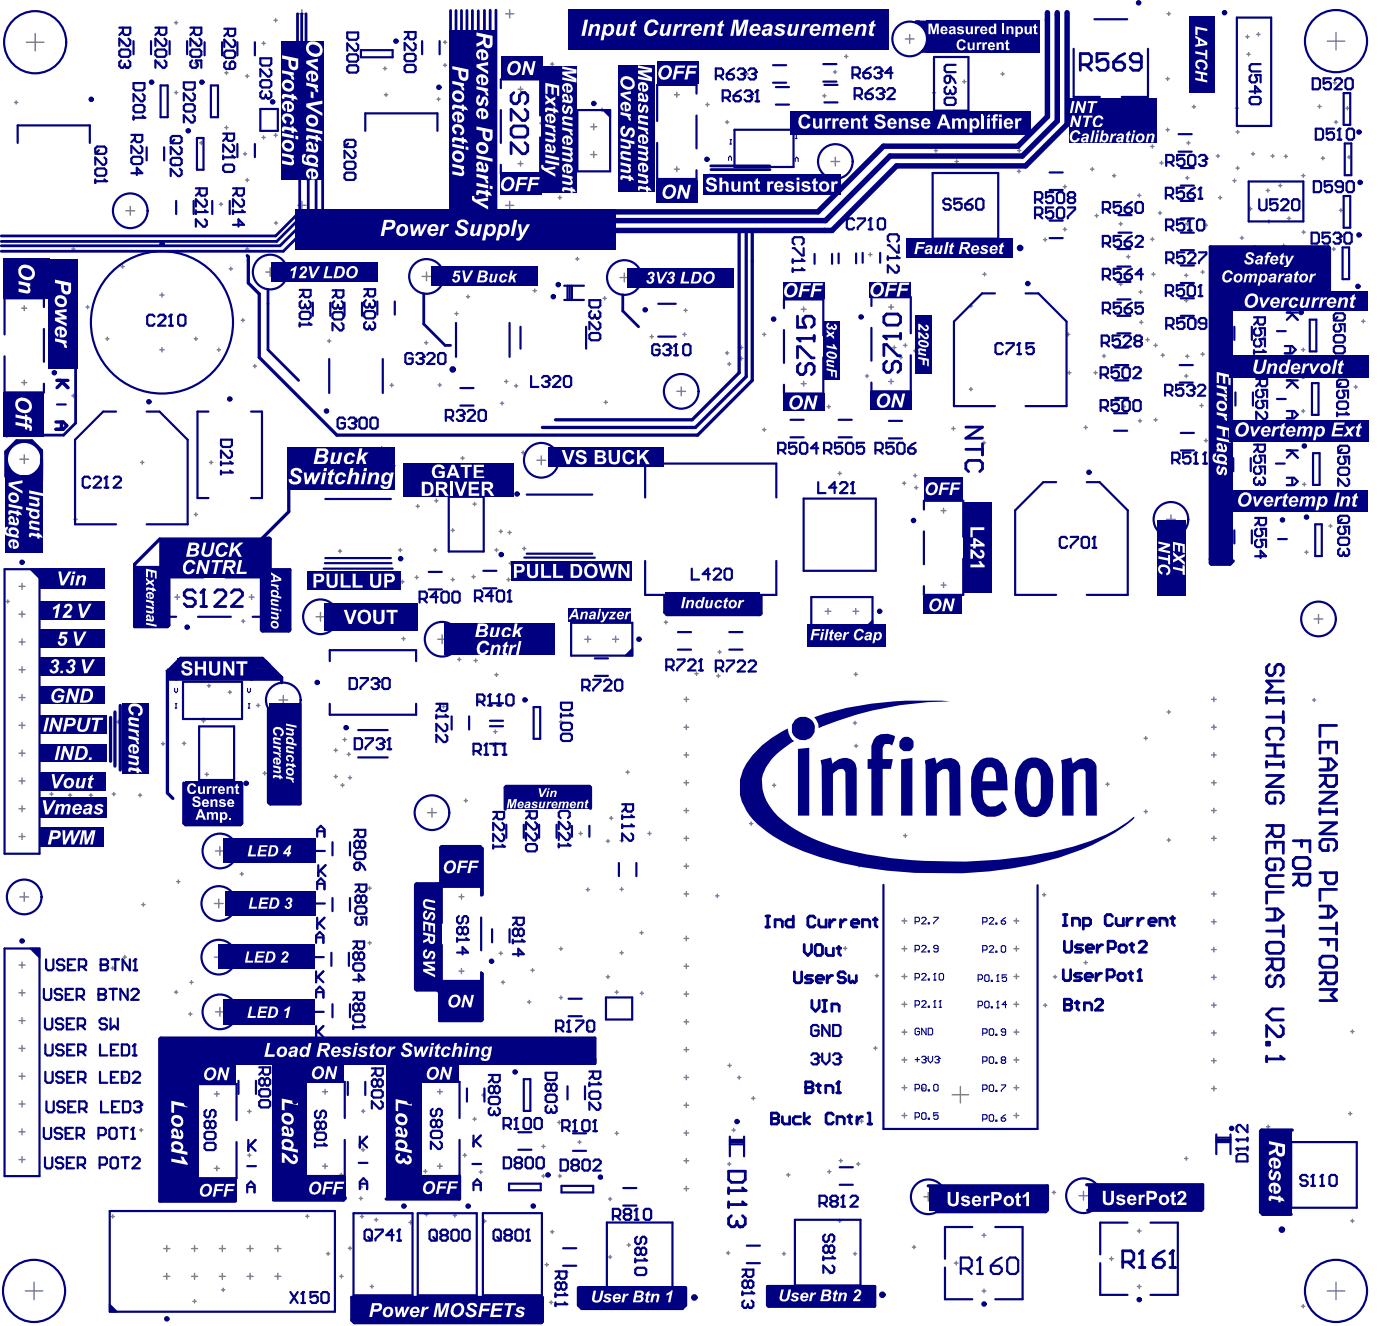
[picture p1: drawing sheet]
<svg xmlns="http://www.w3.org/2000/svg" width="213mm" height="202mm" viewBox="0 0 213 202" stroke-linecap="round" stroke-linejoin="round" font-family="sans-serif">
<g fill="none" stroke="#808080" stroke-width=".21">
<path d="M2.2 15.6h.5M2.5 15.3v.5M4 6.4h2.7M5.4 5.1v2.7M18.4 6.4h.5M18.7 6.2v.5M24 9.6h.5M24.2 9.3v.5M26.6 3.5h.5M26.6 14.1h.5M26.8 3.2v.5M26.8 13.8v.5"/>
<path d="M29.6 6.6h.5M29.6 9.6h.5M29.8 6.3v.5M29.8 9.3v.5M30.5 12.5h.5M30.7 12.3v.5M34.2 19.4h.5M34.2 11.1h.5M34.5 10.8v.5M34.5 19.2v.5M37.4 11.6h.5M37.6 11.3v.5"/>
<path d="M39.9 6.6h.5M40.1 6.3v.5M41.7 3.1h.5M42 2.8v.5M43.9 17.4h.5M44.1 17.2v.5M45.3 2.1h1.3M45.9 1.5v1.2M58.3 10.4h.5M58.5 14.4h.5M58.6 10.2v.5M58.8 14.2v.5"/>
<path d="M66.5 15.1h.5M66.7 14.8v.5M67.5 9.9h.5M67.5 6.4h.5M67.7 6.2v.5M67.7 9.7v.5M76.9 2.1h1.3M77.6 1.5v1.2M78.8 13.6h.8M79.2 13.2v.8M82.1 18.7h.5M82.4 18.5v.5"/>
<path d="M83.8 9.8h.5M84 9.5v.5M89.9 19.3h.9M90.4 18.8v1M91.4 16.7h.5M91.6 16.5v.5M96.9 17.3h.5M97.2 17v.5M98.8 17.9h.5M99 17.7v.5M102.6 14.4h.8M103 14v.8"/>
<path d="M107.4 15.9h.5M107.7 15.7v.5M110.4 18.6h.5M110.7 18.3v.5M113.4 11.3h.5M113.7 11v.5M114.2 14.8h.5M114.4 14.5v.5M121.5 18.5h.5M121.8 18.3v.5M125.2 14.6h.5M125.5 14.3v.5"/>
<path d="M126.8 11h.5M127.1 10.7v.5M128.6 8.6h.4M128.8 8.3v.5M137.8 5.9h1.3M138.5 5.3v1.3M141.9 14.1h.5M142.2 13.9v.5M146.5 12.4h.5M146.8 12.2v.5M152.3 11.3h.5M152.6 11v.5"/>
<path d="M164.1 20v.5M165.7 15.8h.5M166 15.6v.5M169 17.2h.5M169.3 16.9v.5M174.8 19.2h.5M175.1 19v.5M177.5 12h.5M177.5 19.7h.5M177.6 2.1h.5M177.7 11.7v.5M177.7 19.5v.5"/>
<path d="M177.9 1.8v.5M181.5 16.3h.5M181.7 16v.5M183.3 7.8h.5M183.5 7.5v.5M188 16.5h.5M188.2 16.2v.5M188.4 19.8v.5M189.6 5.6h.5M189.8 8.3h.5M189.9 5.3v.5M190 8v.5"/>
<path d="M191.3 5.2h.5M191.5 5v.5M200.6 16.2h.5M200.8 16v.5M202 6.3h2.7M202.9 12.6h.5M203.1 18.6h.5M203.2 12.3v.5M203.3 4.9v2.7M203.3 18.3v.5M204.8 16.5h.5M205.1 16.2v.5"/>
<path d="M10.9 37.9h.5M11.2 37.7v.5M19.2 32.1h1.3M19.8 31.4v1.3M26.4 25.1h.5M26.6 24.8v.5M30.4 21.7h.5M30.6 21.5v.5M33.4 31.1h.5M33.6 30.8v.5M37 23.4h.5M37.3 23.2v.5"/>
<path d="M37.4 37.9h.5M37.4 27.4h.5M37.6 27.2v.5M37.6 37.7v.5M39.9 20.9h.5M40.1 20.7v.5M41.7 20.6h.5M41.8 33.9h.5M42 20.3v.5M42 33.7v.5M44.2 21.1h.5M44.4 20.8v.5"/>
<path d="M45.3 31.2h1.3M45.9 30.6v1.3M76.9 31.3h1.3M77.6 30.6v1.3M77.7 27.5h.5M77.9 27.3v.5M78.8 24.9h.8M79.2 24.5v.8M85 30.1h.5M85.2 29.8v.5M87.6 39.4h.5M87.9 39.2v.5"/>
<path d="M89.9 23.5h.9M90.4 23.1v.9M90.6 36.2h.5M90.9 36v.5M97.4 22.2h.5M97.7 22v.5M102.6 25.7h.8M103 25.4v.7M107.8 26.7h.5M108 26.5v.5M126.5 24.6h1.3M127.1 23.9v1.3"/>
<path d="M132.2 38.7h.5M132.5 38.5v.5M142.2 22.9h.5M142.4 22.7v.5M145.4 24.6h.5M145.6 24.3v.5M154.8 26.1h.5M154.9 22.9h.5M155.1 25.8v.5M155.1 22.7v.5M158.8 36.5h.5M159.1 36.2v.5"/>
<path d="M161.8 34.9h.5M161.8 28.4h.5M162.1 28.2v.5M162.1 34.7v.5M163.8 20.2h.5M166 25.7h.5M166.2 25.5v.5M166.7 32.8h.5M166.9 32.6v.5M169.3 26.7h.5M169.6 26.5v.5M170.3 34.1h.5"/>
<path d="M170.6 33.8v.5M171.5 39.1h.5M171.7 38.8v.5M173.1 29.7h.5M173.4 29.5v.5M175.1 36.4h.5M175.1 22.3h.5M175.4 22v.5M175.4 36.2v.5M176.3 32.4h.5M176.5 24.8h.5M176.6 32.2v.5"/>
<path d="M176.8 24.5v.5M180.5 34.1h.5M180.5 27.1h.5M180.6 21.7h.5M180.7 26.8v.5M180.7 33.8v.5M180.9 21.5v.5M183.3 34.3h.5M183.5 34v.5M185.1 23.7h.5M185.4 23.5v.5M185.5 30.1h.5"/>
<path d="M185.7 29.8v.5M187.6 27.5h.5M187.9 27.2v.5M188.1 25.6h.5M188.1 20.1h.5M188.4 25.3v.5M188.8 36.2h.5M189 36v.5M190.1 31.8h.5M190.3 31.5v.5M190.5 23.4h.5M190.7 23.2v.5"/>
<path d="M192.7 29h.5M192.9 33.7h.5M193 28.7v.5M193.1 33.4v.5M193.4 23.7h.5M193.6 37.9h.5M193.7 23.5v.5M193.9 37.7v.5M194.6 28.2h.5M194.9 28v.5M195.1 37.4h.5M195.4 37.2v.5"/>
<path d="M195.5 23.8h.5M195.7 23.5v.5M195.9 33.2h.5M196.2 33v.5M197.5 40v.5M198.1 26.7h.5M198.2 35.3h.5M198.4 26.5v.5M198.4 35.1v.5M199.1 38.3h.5M199.3 38v.5M201.1 24.1h.5"/>
<path d="M201.3 23.8v.5M202.8 37.9h.5M203 37.7v.5M203.8 32h.5M204.1 31.8v.5M205.1 23.9h.5M205.3 23.7v.5M3.3 46.9h.8M3.3 58.2h.8M3.7 46.5v.8M3.7 57.8v.8M11.2 60v.5"/>
<path d="M13.1 46.7h.5M13.3 46.5v.5M16.1 51.6h.5M16.3 51.3v.5M18.4 40.6h.5M18.7 40.3v.5M24.3 53.2h.7M24.3 44.9h.7M24.7 44.6v.6M24.7 52.9v.7M24.7 48.1h.5M25 47.8v.5"/>
<path d="M29.6 51.6h.5M29.8 51.3v.5M33.1 53.2h.5M33.3 53v.5M34.9 40.9h.5M35.1 40.7v.5M36.7 48.7h.5M37 48.5v.5M38.5 55.7h.5M38.8 55.5v.5M40.5 41.4h1.3M41.1 40.7v1.4"/>
<path d="M49.9 51.9h.5M50.1 51.6v.5M59.4 58.6h.5M59.6 58.4v.5M64.2 42.1h1.4M64.6 52.2h.5M64.9 51.9v.5M64.9 41.4v1.3M66.7 58.6h.5M66.9 58.3v.5M69.2 47.7h.5M69.5 47.5v.5"/>
<path d="M71 45.1h.5M71.2 44.9v.5M76.8 58.1h.5M77.1 57.8v.5M78.3 58.7h.5M78.5 42.9h.5M78.6 58.5v.5M78.7 42.6v.5M81.1 44.2h.5M81.4 44v.5M91.8 45.4h.5M92 45.1v.5"/>
<path d="M94.4 42.2h1.3M95 41.6v1.3M98.9 51.2h.5M99.2 51v.5M103 59.6h1.3M103.7 58.9v1.3M103.9 50.9h.5M104.1 47.2h.5M104.2 50.6v.5M104.3 47v.5M110.4 53.7h.5M110.7 53.5v.5"/>
<path d="M110.7 55.4h.5M111 55.1v.5M112.6 52.9h.5M112.6 54.6h.5M112.8 52.6v.5M112.8 54.3v.5M116.1 50.9h.5M116.3 50.6v.5M121.9 58.4h.8M121.9 47.1h.8M122.3 46.7v.7M122.3 58v.8"/>
<path d="M131.7 57.2h.5M132 57v.5M135.2 58.1h.8M135.2 46.7h.8M135.6 46.4v.7M135.6 57.7v.7M135.9 52.9h.5M136.1 52.6v.5M136.9 54.4h.5M137.1 54.1v.5M137.5 52.6h.5M137.8 52.3v.5"/>
<path d="M139 53.4h.5M139.3 53.1v.5M147.5 46.6h.5M147.5 59.2h.5M147.8 46.3v.5M147.8 59v.5M149.6 41.7h.5M149.8 41.5v.5M162.3 50.9h.5M162.5 56.7h.5M162.6 50.6v.5M162.7 56.5v.5"/>
<path d="M166.5 56.7h.5M166.7 56.5v.5M167.8 54.2h.5M168 53.9v.5M170.3 43.2h.5M170.6 43v.5M173.3 56.6h.4M173.3 44.4h.5M173.5 49h.5M173.5 56.3v.5M173.6 44.2v.5M173.7 48.8v.5"/>
<path d="M174.4 51.7h.5M174.7 51.4v.5M175.3 41.7h.5M175.6 41.5v.5M175.6 52.6h.5M175.9 52.3v.5M176.7 54.1h.5M177 53.8v.5M180.3 57.2h.5M180.3 41.9h.5M180.3 45.7h.5M180.5 54.2h.5"/>
<path d="M180.5 41.7v.5M180.5 45.5v.5M180.5 57v.5M180.7 54v.5M182 49.1h.5M182.2 48.8v.5M182.8 41.4h.5M182.8 53.9h.5M183 41.2v.5M183 53.6v.5M185.6 46.9h.5M185.9 46.6v.5"/>
<path d="M190.1 43.7h.5M190.1 55.1h.5M190.4 43.5v.5M190.4 54.8v.5M192.1 51.4h.5M192.4 51.1v.5M192.5 40.7h.5M192.8 40.5v.5M197.3 40.2h.5M198.1 53.2h.5M198.3 53v.5M198.6 41.4h.5"/>
<path d="M198.8 41.2v.5M201.1 40.4h.5M201.4 40.2v.5M202.8 56.1h.5M203 55.8v.5M206.1 58.9h.5M206.3 58.6v.5M207.2 48.9h.5M207.5 48.6v.5M3 69.9h1.4M3.7 69.2v1.3M4.9 73h.5"/>
<path d="M5.2 72.8v.5M10.9 60.2h.5M11.3 79h.5M11.5 78.8v.5M21.4 70.4h.5M21.7 70.1v.5M29.6 78.3h.5M29.8 78v.5M31.9 70.4h.5M32.1 70.1v.5M50.2 69h.5M50.4 68.8v.5"/>
<path d="M54 63.9h.5M54.3 63.6v.5M56.3 69.5h.5M56.5 71h.5M56.6 69.3v.5M56.8 70.8v.5M57.7 71.7h.5M57.8 68.2h.5M57.9 71.5v.5M58.1 68v.5M58.2 69.9h.5M58.4 69.6v.5"/>
<path d="M59.5 69.2h.5M59.7 70.9h.5M59.8 69v.5M59.9 70.6v.5M63.3 77h.5M63.6 76.8v.5M66.2 76.2h.5M66.4 76v.5M70.2 69.7h.5M70.4 69.5v.5M72 76.7h.5M72.2 76.5v.5"/>
<path d="M76.2 61.4h.5M76.4 61.1v.5M79.4 68.9h.5M79.6 68.6v.5M81.7 70h1.3M82.4 69.4v1.3M91.9 61.2h.5M92.2 61v.5M116.1 65.4h.5M116.3 65.1v.5M125.9 61.9h.5M126.1 61.6v.5"/>
<path d="M127.6 72h.5M127.8 71.8v.5M137.4 73.5h.5M137.6 73.3v.5M139 72.4h.5M139.2 74.2h.5M139.3 72.1v.5M139.4 74v.5M143.2 77.7h.8M143.6 77.3v.8M144.9 65.2h.5M145.1 65v.5"/>
<path d="M149.5 67.4h.5M149.8 67.1v.5M165 65.1h.5M165.2 64.8v.5M170.8 61.9h.5M171.1 61.6v.5M173.3 64h.4M173.5 63.8v.5M175.6 63.9h.5M175.9 63.6v.5M177.6 79h1.3M178.2 78.4v1.3"/>
<path d="M182.6 61.7h.5M182.9 61.5v.5M183.3 67h.5M183.5 66.8v.5M186.3 78.5h.5M186.5 78.3v.5M198.1 64.7h.5M198.1 62.6h.5M198.3 73.7h.5M198.3 62.3v.5M198.3 64.5v.5M198.5 73.5v.5"/>
<path d="M202.5 79.8v.5M204.9 69.7h.5M205.2 69.5v.5M.9 91.5h.5M1.2 91.3v.5M2.9 93.5h.9M2.9 89.2h.9M2.9 97.7h.9M3.4 88.8v.9M3.4 93v.9M3.4 97.2v1M26.6 90.9h.8"/>
<path d="M27 90.5v.7M36.8 94.5h.5M37 94.3v.5M37.9 90.9h.8M38.3 90.5v.7M48.1 93.9h1.3M48.8 93.2v1.3M51.5 83.9h.5M51.7 83.6v.5M60.7 83.7h.5M60.9 83.5v.5M61 88.5h.5"/>
<path d="M61.2 97.2h.5M61.3 88.3v.5M61.4 96.9v.5M63.2 87.9h.5M63.4 87.6v.5M66 83.7h.5M66.2 83.5v.5M66.6 97.3h1.4M67.3 96.6v1.3M68.7 88.2h.5M68.7 80.7h.5M68.9 80.5v.5"/>
<path d="M68.9 88v.4M71.8 87.8h.5M72.1 87.5v.5M75.3 83.7h.5M75.6 83.5v.5M75.8 97.4h.5M76 80.9h.5M76.1 97.1v.5M76.2 80.6v.5M77.1 88.2h.5M77.3 81h.5M77.4 88v.4"/>
<path d="M77.5 85.7h.5M77.6 80.8v.5M77.7 85.4v.5M79.5 83.5h.5M79.8 83.2v.5M83.8 85.7h.5M84 85.4v.5M88.8 93h.5M89 97.3h.9M89 92.8v.5M89.5 96.8v.9M89.8 94.5h.5"/>
<path d="M90 94.3v.5M90.3 93h.5M90.5 92.8v.5M91.9 93.4h.5M92.2 93.1v.5M93.2 97.3h1M93.7 96.8v.9M101.1 94.7h.5M101.3 94.4v.5M109.3 99.2h.5M109.5 99v.5M125.6 93h.9"/>
<path d="M126 92.6v.9M129.8 93h.9M130.2 92.6v.9M143.2 89h.8M143.6 88.7v.7M198.6 84h.5M198.8 83.8v.5M200 94.2h1.3M200.7 93.5v1.4M202.3 80h.5M2.9 118.8h.9M2.9 114.6h.9"/>
<path d="M2.9 101.9h.9M2.9 106.2h.9M2.9 110.4h.9M3.4 101.5v.9M3.4 105.7v.9M3.4 109.9v.9M3.4 114.2v.9M3.4 118.4v.9M17.7 109.8h.5M18 109.6v.5M21.2 114.7h.5M21.4 111.5h.5"/>
<path d="M21.5 114.4v.5M21.7 111.3v.5M24.6 113.2h.5M24.8 112.9v.5M25.2 102h.5M25.5 101.8v.5M27.8 113.1h.5M28 112.9v.5M30.4 103.2h.5M30.6 102.9v.5M30.7 109.7h.5M30.7 109.5h.5"/>
<path d="M31 109.3v.6M31.2 117.8h.5M31.4 102.3h.5M31.5 117.6v.5M31.6 104.4h.5M31.6 102v.5M31.8 104.1v.5M34.7 105.3h.5M35 105.1v.5M39 107.4h.5M39.3 107.1v.5M40 117.7h.5"/>
<path d="M40.3 117.4v.5M42.5 106.5h1.3M43.1 105.9v1.3M43.2 116.2h.5M43.4 115.9v.5M50.9 118.2h.5M50.9 114.2h.5M51.1 113.9v.5M51.1 117.9v.5M51.9 119.5h.5M52.1 119.2v.5M52.2 112.6h.5"/>
<path d="M52.5 112.3v.5M52.8 114.8h.5M53 118.3h.5M53.1 114.5v.5M53.3 118.1v.5M67.3 107.5h.5M67.5 107.3v.5M69.7 100.4h.5M69.9 100.1v.5M72.1 100.5h.5M72.4 100.3v.5M72.6 106.5h.5"/>
<path d="M72.9 106.3v.5M75.1 111.3h.5M75.3 102.7h.5M75.4 111.1v.5M75.6 102.4v.5M85.1 109.8h.5M85.4 109.6v.5M95.3 117.5h.5M95.5 117.3v.5M104.1 106.4h.7M104.1 110.7h.7M104.1 114.9h.7"/>
<path d="M104.1 119.1h.7M104.5 106.1v.7M104.5 110.3v.7M104.5 114.5v.7M104.5 118.8v.7M105.8 102.5h.5M106 102.3v.5M109.1 102.9h.5M109.3 102.6v.5M117.6 119.5h.5M117.8 119.3v.5M129.9 110h.5"/>
<path d="M130 102.6h.5M130 113.5h.5M130.1 109.8v.5M130.2 102.4v.5M130.3 113.3v.5M168.3 119.3h.5M168.6 119.1v.5M174.1 112.3h.5M174.4 112.1v.5M177.6 108.3h.5M177.9 108.1v.5M184.4 106.4h.7"/>
<path d="M184.4 110.7h.7M184.4 114.9h.7M184.4 119.1h.7M184.8 106.1v.7M184.8 110.3v.7M184.8 114.5v.7M184.8 118.8v.7M199.8 106.5h.5M200 106.3v.5M2.9 127.3h.9M2.9 123.1h.9M3 136.5h1.4"/>
<path d="M3.4 122.6v.9M3.4 126.8v1M3.7 135.8v1.4M7.6 120.8h.5M7.8 120.6v.5M10.4 121h.5M10.7 120.8v.5M13.6 121h.5M13.8 120.8v.5M17.1 120.8h.5M17.3 120.6v.5M21.1 121h.5"/>
<path d="M21.3 120.8v.5M21.6 137.7h.5M21.8 137.4v.5M26.9 134.2h.5M27.1 133.9v.5M32.6 137.5h1.4M32.8 129.5h1.3M33.3 136.8v1.4M33.5 128.8v1.4M36.5 133h.5M36.8 132.7v.5M56 135.2h.5"/>
<path d="M56.3 134.9v.5M65.1 123.7h1.3M65.7 123v1.3M69.9 136.5h.7M70.2 136.1v.7M70.7 121.8h.5M70.9 121.6v.5M88.1 126.8h.5M88.4 126.6v.5M89.2 135.4h.5M89.5 135.1v.5M92.3 128h.5"/>
<path d="M92.5 127.8v.5M92.8 124.5h.5M93 124.3v.5M94.4 127.9h.5M94.4 135.3h.5M94.6 127.7v.5M94.6 135.1v.5M98.6 126.8h.5M98.9 126.6v.5M104.1 127.6h.7M104.1 123.4h.7M104.1 136h.7"/>
<path d="M104.1 131.8h.7M104.5 123v.7M104.5 127.2v.7M104.5 131.5v.7M104.5 135.7v.7M108.9 136.3h.5M109.2 136.1v.5M114.1 125.3h.5M114.3 125.1v.5M130.5 131.7h.5M130.7 131.5v.5M137.5 127.2h.5"/>
<path d="M137.7 139.8v.7M137.8 126.9v.5M154.7 139.8v.7M158.7 136.2h.5M158.9 135.9v.5M174.1 123.5h.5M174.4 123.3v.5M177.4 139.8v.5M177.6 127.8h.5M177.9 127.6v.5M184.4 127.6h.7M184.4 123.4h.7"/>
<path d="M184.4 136h.7M184.8 123v.7M184.8 127.2v.7M184.8 135.7v.7M184.8 139.9v.7M2.9 151.1h.9M2.9 146.9h.9M2.9 155.3h.9M2.9 159.5h.9M3.4 146.4v.9M3.4 150.6v.9M3.4 154.9v.9"/>
<path d="M3.4 159.1v.9M16.9 147.3h.5M17.2 147.1v.5M18.7 145.7h.5M19 145.4v.5M26.6 151h.5M26.8 150.7v.5M28.7 154.3h.5M28.9 149.5h.5M29 154.1v.5M29.1 149.2v.5M32.6 145.7h1.4"/>
<path d="M32.8 154h1.3M33.2 158.6h.5M33.3 145v1.3M33.5 153.3v1.3M33.5 158.4v.5M56 143.5h.5M56.3 143.2v.5M65 146.3h.5M65.2 146.1v.5M69.9 147.8h.7M70.2 147.4v.8M76 145.1h.5"/>
<path d="M76.2 144.8v.5M76.3 149.5h.5M76.5 159.3h.5M76.6 149.2v.5M76.7 159.1v.5M80.3 152.5h.5M80.6 152.2v.5M80.8 147.7h.5M81.1 147.4v.5M85.1 144.4h.5M85.1 151.8h.5M85.4 144.1v.5"/>
<path d="M85.4 151.6v.5M89.3 156.3h.5M89.5 156.1v.5M92.3 148.7h.5M92.5 148.4v.5M93.6 151h.5M93.9 150.7v.5M94.4 145h.5M94.6 144.7v.5M97.4 141.9h.5M97.4 151.2h.5M97.6 141.7v.5"/>
<path d="M97.7 150.9v.5M104.1 159.7h.7M104.1 155.5h.7M104.1 151.3h.7M104.1 147h.7M104.1 142.8h.7M104.5 142.5v.7M104.5 146.7v.7M104.5 150.9v.7M104.5 155.1v.8M104.5 159.4v.7M128.4 144.3h.5"/>
<path d="M128.6 144.1v.5M133 159.5h.5M133.2 148.5h.5M133.2 159.3v.5M133.5 148.2v.5M137.3 144.4h.7M137.3 152.8h.7M137.3 157.1h.7M137.3 140.1h.7M137.3 148.6h.7M137.7 144v.7M137.7 148.2v.8"/>
<path d="M137.7 152.5v.7M137.7 156.7v.7M154.3 144.4h.8M154.3 152.8h.8M154.3 157.1h.8M154.3 140.1h.8M154.3 148.6h.8M154.7 144v.7M154.7 148.2v.8M154.7 152.5v.7M154.7 156.7v.7M158.8 153h.5"/>
<path d="M159.1 152.7v.5M160.3 148.7h.5M160.6 148.4v.5M165 146.5h.5M165.2 146.2v.5M177.1 140.1h.5M184.4 140.3h.7M184.4 157.2h.7M184.4 144.5h.7M184.4 148.7h.7M184.4 153h.7M184.8 144.1v.8"/>
<path d="M184.8 148.4v.7M184.8 152.6v.7M184.8 156.8v.7M193.1 148.5h.5M193.4 148.2v.5M205.6 157h.5M205.8 156.7v.5M2.9 168h.9M2.9 172.2h.9M2.9 176.5h.9M2.9 163.8h.9M3.4 163.3v.9"/>
<path d="M3.4 167.5v1M3.4 171.8v.9M3.4 176v.9M9.6 172h.5M9.8 171.7v.5M18.6 164h.5M18.8 163.7v.5M21.2 172h.5M21.3 167.9h.5M21.5 171.7v.5M21.5 167.7v.5M24.7 168h.5"/>
<path d="M25 167.7v.5M32.6 166.5h.8M32.6 177.8h.8M33 166.1v.7M33 177.4v.8M37.7 175.8h.5M37.7 169.1h.5M38 168.9v.5M38 175.6v.5M48 172h.5M48.3 171.7v.5M49.1 177.5h.8"/>
<path d="M49.1 166.1h.8M49.5 165.8v.7M49.5 177.1v.7M51.7 178.8h.5M51.9 178.5v.5M55 175h.5M55 169.1h.5M55.3 174.7v.5M55.3 168.8v.5M64.3 164h.5M64.5 178.3h.5M64.6 163.7v.5"/>
<path d="M64.7 178v.5M66.6 177.5h.7M66.6 166.1h.7M66.9 165.8v.7M66.9 177.1v.7M70.5 175.8h.5M70.7 175.6v.5M72 170.3h.5M72.2 170.1v.5M72.9 178.4h.5M73.2 178.1v.5M73.3 166.6h.5"/>
<path d="M73.6 166.4v.5M82.5 179h.5M82.5 174.5h.5M82.7 174.2v.5M82.7 178.7v.5M84.9 170.8h.5M85 179h.5M85.1 170.6v.5M85.2 178.7v.5M88 173.8h.5M88.2 173.6v.5M93.6 172.5h.5"/>
<path d="M93.9 172.2v.5M104.1 176.7h.7M104.1 172.4h.7M104.1 168.2h.7M104.1 164h.7M104.5 163.6v.7M104.5 167.8v.7M104.5 172.1v.7M104.5 176.3v.7M110.7 177.1h.5M110.8 162.1h.5M111 176.9v.5"/>
<path d="M111 161.9v.5M111.4 172h.5M111.7 171.7v.5M112.2 164h.5M112.5 163.7v.5M114.4 167.1h.5M114.7 166.9v.5M119.7 178.8h.5M120 178.5v.5M126 178.3h.5M126.2 178v.5M127.7 176.6h.5"/>
<path d="M128 176.4v.5M130.4 177.1h.5M130.6 176.9v.5M130.9 170.6h.5M131.1 170.4v.5M137.3 161.3h.7M137.3 165.5h.7M137.3 169.8h.7M137.7 160.9v.8M137.7 165.1v.8M137.7 169.4v.7M140.2 165.6h.5"/>
<path d="M140.4 165.4v.5M144.9 166.6h2.5M146.2 165.3v2.5M154.3 161.3h.8M154.3 165.5h.8M154.3 169.8h.8M154.7 160.9v.8M154.7 165.1v.8M154.7 169.4v.7M180.3 176.3h.5M180.5 176.1v.5M184.4 161.4h.7"/>
<path d="M184.4 165.7h.7M184.8 161.1v.7M184.8 165.3v.7M192.8 171.5h.5M193 171.2v.5M205.3 169.5h.4M205.5 169.2v.5M3.9 196.5h2.6M5.2 195.1v2.7M16.9 185.1h.5M17.2 184.9v.5M24.9 194.2h.9"/>
<path d="M24.9 190h.9M25.4 189.5v1M25.4 193.8v.9M29.2 194.2h.9M29.2 190h.9M29.4 198h.5M29.6 189.5v1M29.6 193.8v.9M29.6 197.8v.5M33.4 194.2h.9M33.4 190h.9M33.7 196.3h.5"/>
<path d="M33.8 189.5v1M33.8 193.8v.9M34 196v.5M37.6 194.2h.9M37.6 190h.9M38.1 189.5v1M38.1 193.8v.9M41.8 194.2h.9M41.8 190h.9M42.3 189.5v1M42.3 193.8v.9M46.5 185.1h.5"/>
<path d="M46.8 184.8v.5M49.7 190.8h.5M49.9 190.5v.5M51.7 194.2h.5M52 194v.5M53 190h.5M53.3 189.7v.5M54.7 180.6h.5M54.7 182.4h.5M54.8 185.1h.5M54.9 180.4v.5M54.9 182.1v.5"/>
<path d="M55.1 184.9v.5M56.3 199.3h.5M56.3 195.8h.5M56.6 195.5v.5M56.6 199v.5M57 185.6h.5M57.3 185.4v.5M62.2 186h.5M62.5 185.8v.5M64.4 180.9h.5M64.7 184.8h.5M64.7 180.6v.5"/>
<path d="M64.9 184.5v.5M69 185h.5M69.2 184.7v.5M73.5 185.8h.5M73.7 185.6v.5M83 192.5h.5M83.2 192.2v.5M83.6 198.2h.5M83.8 187.5h.5M83.9 198v.5M84 187.2v.5M86 193.6h.5"/>
<path d="M86.2 193.4v.5M92.6 191.3h.5M92.6 182.5h.5M92.9 182.2v.5M92.9 191v.5M95.4 189.5h.5M95.7 189.2v.5M104.1 180.9h.7M104.5 180.5v.7M110.6 190.7h.5M110.8 190.4v.5M119.1 190.8h.5"/>
<path d="M119.3 190.5v.5M126.1 193.6h.5M126.3 193.4v.5M127.6 185.8h.5M127.8 185.5v.5M129.9 190.8h.5M130.1 190.5v.5M138.9 189.8h.5M139.1 189.5v.5M140.6 182.1h1.3M141.3 181.5v1.3M145.3 192.2h.5"/>
<path d="M145.5 191.9v.6M149.5 188h.6M149.5 196.5h.6M149.8 187.7v.6M149.8 196.2v.5M160.2 181.5h.5M160.4 181.2v.5M164.2 182h1.4M164.9 181.3v1.3M168.9 191.6h.6M169.2 191.3v.5M173.1 195.8h.6"/>
<path d="M173.1 187.3h.6M173.4 187v.6M173.4 195.5v.6M198.1 198.8h.5M198.3 198.5v.5M202 196.5h2.7M203.3 195.1v2.7M205.6 185.8h.5M205.8 185.5v.5"/>
</g>
<g fill="#000080">
<path d="M155.7 115.9a2.62 2.62 0 0 1 4.1 1 7.6 7.6 0 0 1-.2 6.1 2.25 2.25 0 0 1-2.4 1.3l.1-1.6 .2 .1 .4-.2 .3-.4 .2-.8v-3.3l-.3-.8-.3-.4-.3-.1-.5 .1-.4 .3a8.3 8.3 0 0 0 0 5l.4 .5h.3l-.1 1.6a2.4 2.4 0 0 1-2.2-1.5 6.8 6.8 0 0 1 .7-6.9z"/>
<path d="M161.5 115.7l1.5-.4 .3 .9a2.3 2.3 0 0 1 3.4-.2l.2 .5v7.6h-1.6l-.1-6.6-.3-.4h-.7l-.8 .6v6.4h-1.7l-.1-7.7z"/>
<path d="M137.1 115.6l1.8-.3v8.8h-1.8z"/>
<path d="M123.9 109.1a51.4 51.4 0 0 1 20.7-2.4 50.9 50.9 0 0 0-20 4.1l-.1-.6z"/>
<path d="M149.1 115.7l.5-.2 .9-.2v1.5h-.3l-.2 .1-.3 .6-.2 1.4h2.1l-.1-1.4a.84 .84 0 0 0-1-.7v-1.5a2.35 2.35 0 0 1 2.5 1.6l.2 1 .2 2.4h-3.9l.1 1.3 .3 .6 .4 .4a1.71 1.71 0 0 0 2.2-.7h.1l.6 1.3a2.97 2.97 0 0 1-5.1-.9l-.3-1.1v-2.9l.3-1.1 .3-.7z"/>
<path d="M115.9 113.5l1.5-1.2 2.5-1.4a2.31 2.31 0 0 0 .9 1.8v.2a10.1 10.1 0 0 0-4.7 4.9 6.6 6.6 0 0 0 1.7 5.8 19.5 19.5 0 0 0 8.8 5.1 57.2 57.2 0 0 0 17.9 2.4 62.6 62.6 0 0 0 21.5-3.1 22.4 22.4 0 0 0 6.7-3.7 3.8 3.8 0 0 1-1.7 1.5 36 36 0 0 1-13.6 5.7 69.6 69.6 0 0 1-32.5-1 25 25 0 0 1-9.5-5 8.7 8.7 0 0 1-2.8-4.5 7.3 7.3 0 0 1 1.9-6.1z"/>
<path d="M133.4 112.1a2.63 2.63 0 0 1 2.8 0l-.4 1.4-.4-.3h-.7l-.1 .1-.3 .6v1.6h1.6l-.3 1.5h-1.3v7.1h-1.7v-7.1h-.6v-1.5h.6v-2l.4-.9z"/>
<path d="M124.9 115.7l1.6-.4 .2 1a2.12 2.12 0 0 1 3.5 0l.2 .6v7.2h-1.7v-6.6l-.3-.4a1.31 1.31 0 0 0-1.6 .7v6.3h-1.7v-7.6z"/>
<path d="M121.4 114l1.8-.2v10.3h-1.8z"/>
<path d="M140.8 115.7l1.5-.4 .2 .9a2.3 2.3 0 0 1 3.4-.2l.2 .6 .1 7.5h-1.7v-6.6l-.2-.4a1.27 1.27 0 0 0-1.7 .7v6.3h-1.7v-7.6z"/>
<circle cx="122.2" cy="110.9" r="1.81"/>
<circle cx="138" cy="113.3" r="1.15"/>
</g>
<g fill="none" stroke="#000080" stroke-width=".33">
<path d="M20.3 6.3v2M23 6.3v2M24.4 13h1.1v4.8h-1.1zM25.8 6.3v2M28.5 6.3v2M31.1 6.4v2M32.1 13h1.1v4.8h-1.1zM33.8 6.4v2M36.1 6.4v2M38.8 6.4v2M39.6 16.6h2.7v3.3h-2.7zM54.9 7.6h4.9v1.1h-4.9z"/>
<path d="M55.6 19.9v-2.6h11v2.6M64.2 6.3v2M66.9 6.3v2M76.2 13.4v-1.3h6v5.5M76.2 16.8v4.9M87.9 16.8h5v9.3h-5zM91.9 16.8l1 .9M92.2 16.8l.7 .6M92.5 16.8l.4 .3M106 14.3v-1.4h-6v5.5M106 17.6v5M111.8 19.7h9v5.7h-9z"/>
<path d="M117.7 12.6h1.9M117.7 9.9h1.9M118.1 15.9h2M118.1 13.3h2M125.3 9.8h2M125.3 12.4h2M125.5 12.9h2M125.5 15.6h2M142.2 8.7h5.2v8.1h-5.2zM163.4 7.4v7.4h4M166.6 2.9h5M174.7 7.4v7.4h-4"/>
<path d="M188.2 2.7h5.3v16.5h-5.3zM204.5 14.2h1v4.8h-1zM2.7 21.7v-2.6h11v2.6M22.3 22.4v2M25 22.4v2M26.8 30.6v2M29.5 30.6v2M30 21h1v4.8h-1zM32.3 30.6v2M35 30.6v2M36.1 21.9v2M38.8 21.9v2"/>
<path d="M82.2 20.9v5.5h-6v-1.3M100 21.7v5.5h6v-1.3M124 38.7v1.5M126.6 38.7v1.5M127.6 38.6v1.5M130.3 38.6v1.5M131.3 38.5v1.5M134 38.5v1.5M141.9 26.3h10v10h-10zM159.7 26.2h2M159.7 28.9h2M159.7 33.6h2"/>
<path d="M159.7 36.2h2M170.1 37.9h2M170.2 32.7h2M170.2 35.4h2M179.4 20.4h2M179.4 23.1h2M179.7 25.6h2M179.7 28.2h2M179.7 35.4h2M179.7 38.1h2M179.7 33.2h2M179.7 30.6h2"/>
<path d="M190 27.6h8.4v6.1h-8.4zM204.3 37.7h1v4.8h-1zM204.5 29.8h1v4.9h-1zM204.7 21.8h1v4.9h-1zM.7 54.2v5.5h6v-1.3M6.7 46.7v-1.3h-6v5.5M6.7 50.1v5M47.6 46.1v2M50.1 54.6v5.2M50.3 46.1v2M52.4 46.1v2M55.1 46.1v2"/>
<path d="M57.4 45.9v2M58.3 54.6v5.2M60.1 45.9v2M69.4 49.1v5.2M70.1 59.1h2M77.6 49.1v5.2M79.2 49.7v3.4M85.9 43.5h3M85.9 45.6h3M86.4 43.5v2.1M86.7 43.5v2.1M87 43.5v2.1"/>
<path d="M89.2 49.7v3.4M100.2 51.2h2.6M100.2 46.2h2.6M119.3 46.9v-1.3h6v5.5M119.3 50.2v5M125.3 54.4v5.5h-6v-1.3M132.6 46.6v-1.4h6v5.5M132.6 49.9v5M138.6 54.1v5.5h-6v-1.4M151.4 44.6h-1.9l-4.3 4.3v12.9h6.2M156.1 44.6h1.9l4.3 4.3v12.9h-6.2M169.7 52.9h2"/>
<path d="M169.7 55.6h2M169.7 57.9h2M170.1 45.6h2M170.1 50.7h2M170.1 48.1h2M170.1 42.9h2M170.1 40.6h2M179.5 55.6h2M179.5 58.2h2M179.7 48.1h2M179.7 45.4h2M179.7 40.4h2"/>
<path d="M179.7 43.1h2M187.9 49.7v2M188 59.7v2M190.5 49.7v2M190.7 59.7v2M194.4 50.4h1.3M199.3 48.6h1v4.9h-1zM199.7 58.3h1v4.8h-1zM8.7 61.6h1.3M17.7 62.6h-2l-4.3 4.3v12.9h6.3M22.3 62.6h2l4.3 4.3v12.9h-6.3M31.7 62.6h-1.6v13.2h1.6"/>
<path d="M38.2 62.6h1.7v13.2h-1.7M49.5 75.9h10M68.3 75.6h5.3v8.3h-5.3zM70.1 61.7h2M80.2 75.3h9.9M98.2 75.7v-5.2h20v5.2M120.3 63.9h2M120.3 66.5h2M122.3 75.9h11v11h-11zM127.6 63.9h2M127.6 66.5h2M135.3 64.1h2"/>
<path d="M135.3 66.7h2M140.6 77.5v-1.3h6v5.5M160.7 73.4h-1.9l-4.3 4.3v12.8h6.2M165.4 73.4h2l4.2 4.3v12.8h-6.2M169.6 65.5h2M169.6 62.9h2M169.7 60.6h2M179.7 68.5h2M179.7 65.9h2M187.7 69.7v2M190.4 69.7v2M194.2 70.5h1.3"/>
<path d="M194.4 60.7h1.3M199.8 69h1v4.8h-1zM200.2 79.8h1v4.8h-1zM.7 86.6h5.3v43.3h-5.3zM4.7 86.6l1.3 1.4M5 86.6l1 1M5.4 86.6l.6 .7M5.7 86.6l.3 .4M30.1 93.9h5M31 87.9h-5.5v6h1.3M34.3 87.9h5.5v6h-1.3M49.3 86.5h10.5"/>
<path d="M49.4 85.7h10.2M49.5 84.9h10M65.2 87h2M65.2 89.7h2M73.6 86.9h2M73.6 89.5h2M79.8 84.9h10.7M80.2 84.3h9.9M86.9 94.8h9.3v5h-9.3zM96.2 98.8l-1 1M96.2 99.1l-.6 .7M96.2 99.4l-.3 .4"/>
<path d="M98.2 85.4v5.1h20v-5.1M103.2 98.9h2M103.2 96.2h2M111 98.9h2M111 96.2h2M123.5 90.9h9.3v4.3h-9.3zM132.8 94.5l-.7 .7M132.8 94.8l-.4 .4M140.6 80.9v5M146.6 85v5.5h-6v-1.3M187.9 80.7v2M190.5 80.7v2"/>
<path d="M194.5 82h1.4M27.9 103.8h8.9v5.6h-8.9zM30.3 110.5h5.3v8.2h-5.3zM50.2 100.6v-1.7h13.1v1.7M50.2 107.1v1.7h13.1v-1.7M54.5 115.3h4.5M54.5 111.1h4.5M68.7 109v2M71.4 109v2M74.6 113.2h2M74.6 110.5h2M74.6 109.7h2"/>
<path d="M74.6 107h2M81.2 107.6h1v4.8h-1zM90.5 100.2h2M90.5 102.9h2M48.1 129.5h1.3M48.1 137.5h1.3M50.6 128.2v2M50.6 136.7v2M53.3 128.2v2M53.3 136.7v2M73.2 136.3v-1.3h-6v5.5M73.2 139.6v5"/>
<path d="M77.1 125.5v2M79.7 125.5v2M82.1 125.5v2M84.7 125.5v2M87 125.7v1.6M89.7 125.7v1.6M94.2 131.3v2M96.9 131.3v2M134.5 134.7v37.1h23.4v-37.1M.7 144.3h5.3v34.7h-5.3zM4.7 144.3l1.3 1.4M5 144.3l1 1"/>
<path d="M5.3 144.3l.7 .7M5.7 144.3l.3 .4M47.9 154h1.4M47.9 145.7h1.4M50.4 145v2M50.6 152.8v2M53.1 145v2M53.3 152.8v2M67.2 143.8v5.5h6v-1.4M74.9 141.4v2M77.6 141.4v2M86.5 154.6h2"/>
<path d="M86.5 152h2M92.2 151.8h4v3.3h-4zM30 166.3v-1.3h6v5.5M30 169.6v5M36 173.8v5.5h-6v-1.3M36.3 164.5v2M37.6 177.5h1.4M39 164.5v2M46.5 166v-1.4h6v5.5M46.5 169.3v5M52.5 173.5v5.5h-6v-1.4M52.9 164.6v2"/>
<path d="M54.6 177h1.3M55.6 164.6v2M64 166v-1.4h5.9v5.5M64 169.3v5M69.9 173.5v5.5h-5.9v-1.4M71.1 165.6v2M71.9 177.1h1.3M73.7 165.6v2M78.9 175h2M78.9 172.3h2M79.7 164.2h1v4.9h-1zM86.4 165.3v2"/>
<path d="M87.2 172.5h2M87.2 175.1h2M89 165.3v2M111.1 173v3M111.1 173.5h2.1M111.1 173.8h2.1M111.1 174.1h2.1M113.2 173v3M127.8 177.6h2M185.1 173.5h2.2M185.1 173.8h2.2M185.1 173.1h2.2"/>
<path d="M185.1 172.6v3M187.3 172.6v3M196.5 173.8h10v10h-10zM16.7 184.3h34.3v15.3h-34.3zM16.7 198.6l1 1M16.7 198.9l.7 .7M16.7 199.2l.4 .4M53.8 184.6h9v12.5h-9zM63.6 184.6h9v12.5h-9zM73.5 184.6h9v12.5h-9zM77.5 180.1h4.8v1h-4.8zM85.5 180.5h4.8v1h-4.8z"/>
<path d="M85.7 190h2M85.7 192.6h2M92.4 186h9.9v10h-9.9zM94.9 183.5h2M94.9 180.8h2M113.7 189.6h2M113.7 192.2h2M121 185.6h10v10h-10zM127.8 180.3h2M143.8 192.9v4.8h4.2M148 186.7h-4.2v4.9M151.5 186.7h4.1v11h-4.1"/>
<path d="M167.4 192.2v4.9h4.2M171.6 186.1h-4.2v4.8M175.1 186.1h4.2v11h-4.2"/>
</g>
<g fill="none" stroke="#000080" stroke-width=".5">
<path d="M112.5 35.1v21.6l-7.2 7.2h-20.8M113.6 35.1v22.2l-7.8 7.8h-23.3M114.5 35.1v22.8l-8.3 8.3h-54.9l-11.8-11.8v-9.7l-1.7-1.6v-4l-.2-.2M202.3 44.2v-6.5l-.1-.1h-18v48.1l.2 .2h2.8l.5-.5M43.9 69.4v8.5l-4.1 4.1h-15.5l-3.8 3.9v9.5h5l.2-.3v-7.2M20.5 86.4h4M24.5 82.4v4.3M39.9 81.9h1.1l.1 .1v4.9M41.3 86.7h2.8v9.2l-.2 .1h-3.9l-.2-.1v-8M101.2 90.7v2.5l.3 .3h14.2l.1-.1v-2.7M16.8 109.2v6.6M17.5 108.3v8.3"/>
<path d="M18.3 107.4v9.8M25.6 102.2v1M25.8 103.4h16.9M26 102v1.2M26.3 101.7v1.2l.5 .5M27 101v2.2M28 119.2v6l.2 .3h8.4l.2-.2v-6.1M38.3 100.5v2.7h-11.3l-.4-.4v-1.4M38.5 103.2l-.2 .2M40 100.5l.1 .4h-1.5l-.2-.2h2.1M41 101.2h-2.7l.4 .3h2.3l.4 .5h-2.9l.1 .2h3l-.3 .3h-2.7l.1 .1h3.3v.1h-3.4l-.2 .2h4.3M42.9 103.9v-.8l-2.9-2.9h-12.5l-2 2v18.5l.8 .8"/>
<path d="M45.7 107.2l-.1 15.1h-4.5l-.2-.2v-14.2M66.9 134.5h-3.5l-.2 .2v15.8l.2 .2h3.2l.3 .3v4.3h6.3l.2-.2v-6.9M67.1 134.7v-5.7l.1-.2h5.9l.3 .4v7M89.9 123v-3.2l-.2-.1h-12.6l-.2 .1v3.3M69.9 179v3.5h-11.1M90.5 161.8v-3.8h-66l-.2 .1v24.7h11.5M196.7 172h-4.7l-.1 .1v12.4l.3 .3h4.3M52.5 182.2v.2l-.2 .2h-10.7M53.5 197.4l29 .1v3.6l-.1 .2h-28.5l-.4-.4zM88 196v2.6l.5 .5h15.3l.5-.5v-2.6M104.2 196.6l-.5 .5v1.7h-15.2l-.1-.2M116.8 195.8h16.3v2.9l-16.1 .1-.2-.2z"/>
<path d="M141.3 180.5h18.1v3.6l-.2 .3h-16.6l-.1-.1M165.4 180.3h17.6v3.7l-.2 .2h-17.2"/>
</g>
<g fill="none" stroke="#000080" stroke-width=".42">
<path d="M45.3 2.1v4.2M45.9 2.1v4.1M46.6 2.1v4.1M68.6 1.6v30.6M69.4 1.6v3.8M70.2 1.6v3.3M71.1 1.6v3.2M71.9 1.6v3M72.8 1.6v3M73.7 1.6v3M74.6 1.6v3M75.5 1.5v30.7"/>
<path d="M139.8 3.4l.3 .3h.4l-.6-.1M139.9 3.3v.1M140.4 3.8h.5M140.5 3.5l.1 .1M140.6 3.6h.7M140.8 3.8l-.2 .1 .3 .2-.1 .2 .1 .3v.1v-.5M141 7v.8h-.6l.3-.3h.1M142.1 17.4h5.3M143.2 3.3l-3.8 .1M45.6 33.2l-3.5 3.5h-41.9M45.6 32.2l-3.6 3.7h-41.8M45.6 32.2h29.8"/>
<path d="M45.6 26.9v5.3M45.8 35.6l-2.7 2.6h-42.9M45.9 26.4l1 1v4.8M46.1 33.9l-3.5 3.5h-42.4M48.1 27.4v4.7M48.9 26.1l.2 .1v5.7M108.2 25.2h9M108.2 25.8h9M11.5 56.1v8.3l-1.8 1.8h-8.5l-.2 .2M40.8 44v9.2l4.6 4.7M64.5 44.7v4.6l3.2 3.3h.9M94.8 44.9v2.4l2.4 2.4"/>
<path d="M.9 72.5v-3.8l1.6-1.7h2.4l1.4 1.5v4.7l-.1-.2v-1.4l-1 .9M1.1 68.7v.2l-.2 .1M1.5 72.2l.2 .2h.5l-.5-.5h-.2l-.5 .5v-1.5l.4 .3v1.5M2.3 67.3h.4l.1 .1M4.6 67.2h.2l.1 .1M5 72.4h.1M5.5 72.2h.5M6.3 71l-1.3 1.4M6.3 69.9v-.1v.7"/>
</g>
<path d="M159.4 1.9v15.9l-4.5 4.4h-20.4l-10 10h-49.1M160.9 1.9v16.5l-5.3 5.3h-20.1l-9.9 9.9h-33.1M162.4 1.9v17l-6.3 6.3h-19.6l-9.9 9.9h-34.1" fill="none" stroke="#000080" stroke-width=".83"/>
<path d="M139.9 3.7l.5 .1" fill="none" stroke="#000080" stroke-width=".17"/>
<path d="M76.1 26.2h6.3v3.5h-6.3z" fill-rule="evenodd" fill="#000080"/>
<g fill="#fff">
<path d="M78.9 26.9h1.4v.4h-1.1l-.1 .5h1v.4h-1.1l-.1 .9h-.5z"/>
<path d="M80.7 26.9h1.5l-.1 .4h-1l-.2 .5h1v.4h-1.1l-.1 .9h-.5z"/>
<path d="M77.1 27.4l-.3 .3a.62 .62 0 0 0-.1 .7 .62 .62 0 0 0 .7 .3l.3-.3a.65 .65 0 0 0 .2-.7 .65 .65 0 0 0-.6-.4zM76.7 27.1l.3-.1a.95 .95 0 0 1 1.2 .3 .95 .95 0 0 1-.1 1.2l-.4 .5-.6 .1a.92 .92 0 0 1-.7-1.4z"/>
</g>
<path d="M76.2 8.6h6.3v3.5h-6.3z" fill-rule="evenodd" fill="#000080"/>
<g fill="#fff">
<path d="M79.8 9.3h.5l.5 1.4 .3-1.4h.4l-.4 2.1h-.4l-.6-1.4-.3 1.4h-.4z"/>
<path d="M78 9.7l-.2 .4a.59 .59 0 0 0-.1 .7 .59 .59 0 0 0 .6 .2 .87 .87 0 0 0 .3-1.3l-.3-.1zM77.6 9.5l.2-.1a.95 .95 0 0 1 1.2 .1 .95 .95 0 0 1 .2 1.2l-.4 .5a.94 .94 0 0 1-1.3 .1 .94 .94 0 0 1-.2-1.3z"/>
</g>
<path d="M100 9.3h6.3v3.5h-6.3z" fill-rule="evenodd" fill="#000080"/>
<g fill="#fff">
<path d="M102.8 10h1.5l-.1 .3h-1l-.1 .5h1l-.1 .4h-1l-.2 .9h-.4z"/>
<path d="M104.6 10h1.5l-.1 .3h-1l-.1 .5h1v.4h-1.1l-.2 .9h-.4z"/>
<path d="M101 10.4l-.3 .3a.61 .61 0 0 0 0 .7 .61 .61 0 0 0 .6 .4 .85 .85 0 0 0 .2-1.5h-.2zM100.6 10.2l.2-.1a.94 .94 0 0 1 1.2 .1 .94 .94 0 0 1 .1 1.2l-.3 .4a.96 .96 0 0 1-1.3 .1 .96 .96 0 0 1-.2-1.3z"/>
</g>
<path d="M43.8 68h16.3v2.7h-16.3z" fill-rule="evenodd" fill="#000080"/>
<g fill="#fff">
<path d="M50.5 68.9h.5l-.2 1a.26 .26 0 0 0 0 .4 .26 .26 0 0 0 .4 0l.2-.4 .2-1h.5l-.4 1.8h-.5l.1-.3a.56 .56 0 0 1-.8 .3 .56 .56 0 0 1-.2-.8z"/>
<path d="M52.7 69a.78 .78 0 0 1 1.4 .5h-.5a.38 .38 0 0 0-.5-.3 .38 .38 0 0 0-.2 .5 .35 .35 0 0 0-.1 .5 .35 .35 0 0 0 .5 .1l.2-.3 .4 .1a.83 .83 0 0 1-1.1 .6 .83 .83 0 0 1-.4-1.3z"/>
<path d="M54.7 68.2h.4l-.2 1.3 .6-.6h.6l-.7 .6 .4 1.2h-.5l-.2-.9-.4 .3-.1 .6h-.4z"/>
<path d="M48.6 68.6l-.1 .6h.4a.35 .35 0 0 0 .5-.1 .35 .35 0 0 0 0-.4zM48.4 69.6l-.1 .7h.6a.35 .35 0 0 0 .4-.2 .35 .35 0 0 0-.2-.5zM48.2 68.2h1.1a.61 .61 0 0 1 .7 .5 .61 .61 0 0 1-.5 .7 .65 .65 0 0 1 .4 .8 .65 .65 0 0 1-.8 .4l-1.4 .1z"/>
</g>
<path d="M43.8 70.7h16.3v3.8h-16.3z" fill-rule="evenodd" fill="#000080"/>
<g fill="#fff">
<path d="M44.5 71.4l.7-.2a.89 .89 0 0 1 .8 .8h-.4a.45 .45 0 0 0-.4-.4 .45 .45 0 0 0-.5 .3l.4 .3a.76 .76 0 0 1 .7 1 .76 .76 0 0 1-1 .5 .81 .81 0 0 1-.9-.8h.5a.47 .47 0 0 0 .4 .4 .47 .47 0 0 0 .5-.3l-.4-.4a.72 .72 0 0 1-.6-.5 .72 .72 0 0 1 .2-.7z"/>
<path d="M46.2 71.9h.5l.1 1.2 .5-1.2h.5v1.2l.6-1.2h.5l-.9 1.8h-.5v-1.1l-.6 1.1h-.5z"/>
<path d="M50 71.9h.2v-.2l.6-.4-.1 .6h.3l-.1 .4h-.3l-.2 .9 .1 .2 .2-.1-.1 .4a.5 .5 0 0 1-.7-.4l.2-1h-.2z"/>
<path d="M51.3 72.1a.83 .83 0 0 1 1.4 .4h-.5a.36 .36 0 0 0-.4-.3 .36 .36 0 0 0-.3 .5 .37 .37 0 0 0-.1 .5 .37 .37 0 0 0 .5 .1l.2-.2h.5a.85 .85 0 0 1-1.3 .6 .85 .85 0 0 1-.2-1.4z"/>
<path d="M53.3 71.2h.5l-.2 .9 .2-.1a.55 .55 0 0 1 .7 0 .55 .55 0 0 1 .1 .7l-.2 1h-.5l.3-1.2a.27 .27 0 0 0-.2-.3 .27 .27 0 0 0-.3 .2l-.2 .2-.2 1.1h-.5z"/>
<path d="M56.2 71.9h.5l-.1 .3a.6 .6 0 0 1 .8-.3 .6 .6 0 0 1 .3 .8l-.2 1h-.5l.2-1a.31 .31 0 0 0-.2-.5 .31 .31 0 0 0-.4 .3l-.3 1.2h-.4z"/>
<path d="M49.3 71.2h.5l-.1 .5h-.5zM49.1 71.9h.6l-.4 1.8h-.5z"/>
<path d="M55.4 71.2h.5l-.1 .5h-.5zM55.3 71.9h.4l-.3 1.8h-.5z"/>
<path d="M58.8 72.2l-.3 .6a.39 .39 0 0 0 .2 .5 .39 .39 0 0 0 .5-.3 .43 .43 0 0 0 .1-.6 .43 .43 0 0 0-.5-.2zM58.4 72a.68 .68 0 0 1 1 .2l.1-.3h.4l-.3 1.6-.2 .6a.97 .97 0 0 1-1.5 0v-.3l.5 .1a.38 .38 0 0 0 .5 .2 .38 .38 0 0 0 .2-.5v-.1l-.4 .2a.69 .69 0 0 1-.6-.3 .69 .69 0 0 1 0-.8l.1-.4z"/>
</g>
<path d="M99.9 27.4h6.3v3.5h-6.3z" fill-rule="evenodd" fill="#000080"/>
<g fill="#fff">
<path d="M103.5 28.1h.4l.6 1.4 .3-1.4h.3l-.4 2.1h-.4l-.6-1.4-.3 1.4h-.4z"/>
<path d="M101.6 28.5l-.2 .4a.59 .59 0 0 0-.1 .7 .59 .59 0 0 0 .7 .3 .88 .88 0 0 0 .2-1.4l-.3-.1zM101.3 28.3l.4-.2a.96 .96 0 0 1 1.1 .4 .96 .96 0 0 1-.1 1.1l-.4 .6-.7 .1a.94 .94 0 0 1-.6-1.5z"/>
</g>
<path d="M122.6 164.6v1.7h.9l.2-.3v-.3l-.2-.2h-.9" fill="none" stroke="#000080" stroke-width=".42"/>
<circle cx="122.6" cy="165.5" r=".21" fill="#000080"/>
<path d="M122.6 164.6h.9l.2 .3v.3l-.2 .3h-.9M124.3 165.2h.5M124.6 164.9v1.1l.2 .3M125.7 166.3v-1.1h.8l.3 .3v.8M127.3 166.3h.6M127.6 164.6v1.7" fill="none" stroke="#000080" stroke-width=".42"/>
<circle cx="127.6" cy="164.6" r=".21" fill="#000080"/>
<g fill="none" stroke="#000080" stroke-width=".42">
<path d="M116.6 139.4h.5M116.9 139.4v1.7M120.7 139.4v1.7h-.8l-.3-.3v-.6l.3-.2h.8M124.1 139.7l-.3-.3h-.6l-.2 .3v1.1l.2 .3h.6l.3-.3M124.6 140v.8l.3 .3h.8v-1.1M126.3 140v1.1M127.1 140h-.3l-.5 .5M127.9 140v1.1M128.8 140h-.3l-.6 .5M132.9 140h.6M133.2 139.7v1.1l.3 .3M161.8 139.2h.6"/>
<path d="M162.1 139.2v1.6M169.3 139.5l-.3-.3h-.5l-.3 .3v1.1l.3 .2h.5l.3-.2M169.9 139.7v.9l.2 .2h.9v-1.1M171.5 139.7v1.1M172.4 139.7h-.3l-.6 .6M173.2 139.7v1.1M174 139.7h-.2l-.6 .6M178.2 139.7h.5M178.5 139.5v1.1l.2 .2M116.6 141.1h.5M118 141.1v-1.1h.8l.3 .2v.9M120.9 147.9v1.4l.3 .3h.5l.3-.3v-1.4"/>
<path d="M122.4 143.7v1.1l.6 .6 .5-.6v-1.1M123.6 152.2v1.1l.5 .6 .6-.6v-1.1M123.7 148.5h-.9l-.2 .2 .2 .3h.6l.3 .3-.3 .3h-.8M124.2 149h1.1v-.3l-.2-.2h-.6l-.3 .2v.6l.3 .3h.6M124.3 143.7h.6l.3 .3v1.1l-.3 .3h-.6l-.2-.3v-1.1zM125.2 152.2h.6M125.2 153.9h.6M125.5 152.2v1.7M125.7 144.3v.8l.3 .3h.8v-1.1M125.9 148.5v1.1M126.6 153.9v-1.1h.8l.3 .3v.8M126.7 148.5h-.3l-.5 .5"/>
<path d="M127.4 144.3h.5M127.7 144v1.1l.2 .3M128.7 148.2l-.3-.3h-.6l-.2 .3v.3l.2 .2h.6l.3 .3v.3l-.3 .3h-.6l-.2-.3M129.2 148.5v.8l.3 .3 .3-.3 .3 .3 .2-.3v-.8M129.6 140.5h1.1v-.3l-.3-.2h-.5l-.3 .2v.6l.3 .3h.5M131.3 141.1v-1.1h.8l.3 .2v.9M161.8 140.8h.6M162 152.1v1.6h.8l.3-.3v-.2l-.3-.3h-.8M163.2 140.8v-1.1h.9l.2 .3v.8M164.9 140.8h.8l.3-.2v-.6l-.3-.3h-.8v1.7M174.9 140.3h1.1v-.3l-.3-.3h-.6l-.2 .3v.6l.2 .2h.6M176.5 140.8v-1.1h.9l.2 .3v.8"/>
<path d="M127.6 164.6l-.3 .3"/>
</g>
<g fill="none" stroke="#000080" stroke-width=".17">
<path d="M140.3 139.8l.1-.2h.4l.1 .2v.1l-.6 .7h.6M142.1 139.6h.7v.2l-.7 .6v.2M150.6 139.8l.1-.2h.4l.1 .2v.2l-.6 .6h.6M153.1 139.6l-.7 .5M139.3 144.5h.5l.1-.1v-.4l-.1-.1h-.5v1M139.3 153h.5l.1-.2v-.3l-.1-.2h-.5v1M139.3 140.3h.5l.1-.2v-.3l-.1-.2h-.5v1M139.3 148.8h.5l.1-.2v-.3l-.1-.2h-.5v1M139.9 156.6l-.1-.1h-.4l-.1 .1v.7l.1 .2h.4l.1-.2v-.3h-.3M140.3 144l.1-.1h.4l.1 .1v.2l-.6 .7h.6M140.3 152.5l.1-.2h.4l.1 .2v.1l-.6 .7h.6M140.3 148.3l.1-.2h.4l.1 .2v.2l-.6 .6h.6"/>
<path d="M140.9 156.5v1l-.6-1v1M141.3 144.7h.1v.2h-.1zM141.3 153.1h.1v.2h-.1zM141.3 140.4h.1v.2h-.1zM141.3 149h.1v.1h-.1zM141.3 156.5h.5l.1 .1v.7l-.1 .2h-.5zM142.1 153.3h.3M142.1 149.1h.3M142.3 152.3h.1M142.3 152.3v1M142.3 152.3l-.2 .2M142.3 148.1h.1"/>
<path d="M142.3 148.1v1M142.3 148.1l-.2 .2M142.8 144.4h-.5l-.2-.2 .2-.3h.3l.2 .1v.7l-.2 .2h-.3l-.2-.2M142.9 153.3h.4M142.9 148.3l.2-.2h.3l.2 .2v.7l-.2 .1h-.3l-.2-.1zM143.1 152.3h.1M143.1 152.3v1M143.1 152.3l-.2 .2M148.9 149h.5l.1-.1v-.4l-.1-.1h-.5v1M148.9 153h.5l.1-.1v-.4l-.1-.1h-.5v1M149.6 140.3h.5l.1-.2v-.3l-.1-.2h-.5v1M149.6 144.6h.5l.1-.2v-.3l-.1-.2h-.5v1"/>
<path d="M149.6 157.2h.5l.1-.1v-.4l-.1-.1h-.5v1M149.9 148.5l.1-.1h.4l.1 .1v.7l-.1 .2h-.4l-.1-.2zM150 152.4h.4l.1 .1v.7l-.1 .2h-.4l-.1-.2v-.7zM150.6 144.1l.1-.2h.4l.1 .2v.1l-.6 .7h.6M150.7 156.6h.4l.1 .1v.7l-.1 .2h-.4l-.1-.2v-.7zM150.9 149.2h.1v.2h-.1zM150.9 153.2h.1v.2h-.1zM151.6 140.5h.1v.1h-.1zM151.6 144.7h.1v.2h-.1zM151.6 157.4h.1v.2h-.1zM151.7 149.4h.3M151.7 153.4h.3"/>
<path d="M151.9 148.4h.1M151.9 148.4v1M151.9 148.4l-.2 .1M151.9 152.4h.1M151.9 152.4v1M151.9 152.4l-.2 .1M152.4 140.1h.5l.2 .4-.2 .1h-.3l-.2-.1zM152.4 144.1l.2-.2h.3l.2 .2v.6l-.2 .2h-.3l-.2-.2zM153.1 157.1h-.5l-.2-.2 .2-.3h.3l.2 .1v.7l-.2 .2h-.3l-.2-.2M153.2 148.4h-.7v.5l.4-.2 .3 .2v.3l-.2 .2h-.3l-.2-.2M153.2 152.9h-.7l.5-.5v1M139.3 170h.5l.1-.2v-.3l-.1-.2h-.5v1"/>
<path d="M139.3 161.2h.6M139.3 165.7h.5l.1-.2v-.3l-.1-.2h-.5v1M139.6 160.9v.7M140.3 160.9l.1-.2h.4l.1 .4M140.3 165.2l.1-.2h.4l.1 .2v.7l-.1 .1h-.4l-.1-.1zM140.4 169.3h.4l.1 .2v.7l-.1 .1h-.4l-.1-.1v-.7zM140.6 161.2h.2M140.8 161.2l.1 .2-.1 .3h-.4l-.1-.1M140.9 161.1h.1M140.9 161.1l-.1 .1M141.3 170.2h.1v.1h-.1zM141.3 160.7v.7l.3 .3 .3-.3v-.7"/>
<path d="M141.3 165.9h.1v.1h-.1zM142.3 160.9l.1-.2h.4l.1 .4M142.3 165h.3l.2 .2v.7l-.2 .1h-.3l-.2-.1v-.7zM142.6 161.2h.2M142.8 169.3h-.7v.5l.3-.1 .4 .1v.4l-.2 .1h-.3l-.2-.1M142.8 161.2l.1 .2-.1 .3h-.4l-.1-.1M142.9 161.1h.1M142.9 161.1l-.1 .1M149.6 161.5h.5l.1-.2v-.3l-.1-.2h-.5v1M149.6 170.3h.5l.1-.2v-.3l-.1-.2h-.5v1M149.6 165.8h.5l.1-.2v-.3l-.1-.2h-.5v1M150.6 165.3l.1-.2h.4l.1 .2v.6l-.1 .2h-.4l-.1-.2z"/>
<path d="M150.7 160.8h.4l.1 .2v.7l-.1 .1h-.4l-.1-.1v-.7zM150.7 169.6h.4l.1 .2v.7l-.1 .1h-.4l-.1-.1v-.7zM151.6 161.7h.1v.1h-.1zM151.6 170.5h.1v.1h-.1zM151.6 165.9h.1v.2h-.1zM152.4 170.1h.5l.2 .4-.2 .1h-.3l-.2-.1zM152.4 165.1h.7v.2l-.7 .6v.2M152.6 161.3l-.2-.1 .2-.4h.3l.2 .2-.2 .3M152.6 161.3l-.2 .2 .2 .3h.3l.2-.1-.2-.4M152.6 161.3h.3M153.1 169.6l-.7 .5"/>
</g>
<circle cx="162" cy="152.9" r=".21" fill="#000080"/>
<g fill="none" stroke="#000080" stroke-width=".42">
<path d="M161.8 147.6v1.4l.3 .2h.6l.2-.2v-1.4M162 152.1h.8l.3 .2v.3l-.3 .3h-.8M162 143.2v1.4l.3 .3h.5l.3-.3v-1.4M163.7 152.6h.5M163.9 152.3v1.1l.3 .3M164.6 148.1h-.8l-.3 .3 .3 .3h.5l.3 .3-.3 .2h-.8M164.8 143.8h-.9l-.2 .3 .2 .2h.6l.3 .3-.3 .3h-.8M165 153.7v-1.1h.9l.3 .3v.8M165.2 148.7h1.1v-.3l-.3-.3h-.6l-.2 .3v.6l.2 .2h.6M165.3 144.3h1.1v-.2l-.2-.3h-.6l-.3 .3v.5l.3 .3h.6M166.7 152.3l.3-.2h.5l.3 .2v.3l-1.1 1.1h1.1M166.8 148.1v1.1"/>
<path d="M167 143.8v1.1M167.7 148.1h-.3l-.6 .6M167.8 143.8h-.3l-.5 .5M168.5 148.7h.8l.3-.3v-.6l-.3-.2h-.8v1.6M168.7 144.3h.8l.3-.2v-.6l-.3-.3h-.8v1.7M170.4 148.1h.6l.3 .3v.6l-.3 .2h-.6l-.3-.2v-.6zM170.6 143.8h.5l.3 .3v.5l-.3 .3h-.5l-.3-.3v-.5zM171.8 148.1h.6M172 143.8h.5M172.1 147.8v1.2l.3 .2M172.3 143.5v1.1l.2 .3M173.2 149.2h.6"/>
<path d="M173.4 143.5l.2-.3h.6l.3 .3v.3l-1.1 1.1h1.1M173.5 147.6v1.6"/>
</g>
<circle cx="173.5" cy="147.6" r=".21" fill="#000080"/>
<path d="M173.5 147.6l-.3 .2" fill="none" stroke="#000080" stroke-width=".42"/>
<path d="M123.5 160.6l.3-.3h.5l.3 .3v.3" fill="none" stroke="#000080" stroke-width=".33"/>
<circle cx="124.6" cy="160.9" r=".17" fill="#000080"/>
<path d="M124 161.1h.3M124.3 161.1l.3 .3v.3l-.3 .3h-.5l-.3-.3M124.6 160.9l-.3 .2M125.1 160.3v1.1l.6 .6 .5-.6v-1.1M126.8 160.6l.3-.3h.5l.3 .3v.3" fill="none" stroke="#000080" stroke-width=".33"/>
<circle cx="127.9" cy="160.9" r=".17" fill="#000080"/>
<path d="M127.4 161.1h.2M127.6 161.1l.3 .3v.3l-.3 .3h-.5l-.3-.3M127.9 160.9l-.3 .2" fill="none" stroke="#000080" stroke-width=".33"/>
<path d="M117.4 169.4v1.6h.8l.3-.2v-.3l-.3-.3h-.8" fill="none" stroke="#000080" stroke-width=".42"/>
<circle cx="117.4" cy="170.2" r=".21" fill="#000080"/>
<g fill="none" stroke="#000080" stroke-width=".42">
<path d="M117.4 169.4h.8l.3 .3v.2l-.3 .3h-.8M119.1 169.9v.9l.3 .2h.8v-1.1M121.8 169.9h-.8l-.3 .3v.6l.3 .2h.8M122.4 169.4v1.6M123.2 169.9l-.8 .6 .8 .5M126.8 169.7l-.2-.3h-.6l-.3 .3v1.1l.3 .2h.6l.2-.2M127.4 171v-1.1h.8l.3 .3v.8M129.1 169.9h.5M129.3 169.7v1.1l.3 .2M130.4 169.9v1.1M131.3 169.9h-.3l-.6 .6M132.1 169.4h.3v1.6"/>
<path d="M132.1 171h.6"/>
</g>
<path d="M140.4 90.7h6v2.7h-6z" fill-rule="evenodd" fill="#000080"/>
<g fill="#fff">
<path d="M143.8 91.1h.4l.5 1.3 .3-1.3h.3l-.4 1.9h-.3l-.5-1.3-.3 1.3h-.4z"/>
<path d="M142.2 91.5l-.2 .3a.53 .53 0 0 0-.1 .6 .53 .53 0 0 0 .6 .3v-.1a.67 .67 0 0 0 .4-.6 .67 .67 0 0 0-.4-.6zM141.7 91.4a.89 .89 0 0 1 1.2-.3 .89 .89 0 0 1 .3 1.2l-.3 .5a.87 .87 0 0 1-1.2 .1 .87 .87 0 0 1-.1-1.3z"/>
</g>
<path d="M140.6 72.7h5.9v3.3h-5.9z" fill-rule="evenodd" fill="#000080"/>
<g fill="#fff">
<path d="M143.2 73.4h1.4l-.1 .3h-.9l-.1 .5h.9l-.1 .3h-.9l-.2 .8h-.4z"/>
<path d="M144.9 73.4h1.3l-.1 .3h-.9l-.1 .5h.9v.3h-1l-.1 .8h-.4z"/>
<path d="M141.6 73.8l-.2 .3a.53 .53 0 0 0-.1 .7 .53 .53 0 0 0 .7 .2v-.1a.74 .74 0 0 0 0-1.2zM141.4 73.5l.3-.1a.89 .89 0 0 1 1 .5 .89 .89 0 0 1-.2 1.1l-.4 .3a.85 .85 0 0 1-1.1-.2 .85 .85 0 0 1 .1-1.2z"/>
</g>
<path d="M6.7 171.6v1.4l.2 .3h.6l.3-.3v-1.4M9.4 171.9l-.2-.3h-.6l-.3 .3v.3l.3 .3h.6l.2 .2v.3l-.2 .3h-.6l-.3-.3M10 172.5h.6M11.1 171.6h-1.1v1.7h1.1M11.7 172.7h.8l.3-.2v-.6l-.3-.3h-.8v1.7M12.2 172.7l.6 .6M15 172.7h.8l.3-.2v-.6l-.3-.3h-.8v1.7M16.9 171.6h.6l.3 .3v1.1l-.3 .3h-.6l-.3-.3v-1.1zM18.3 171.6h1.1M18.9 171.6v1.7M20 173.3h.5M20.3 171.6v1.7" fill="none" stroke="#000080" stroke-width=".33"/>
<circle cx="20.3" cy="171.6" r=".17" fill="#000080"/>
<g fill="none" stroke="#000080" stroke-width=".33">
<path d="M6.8 176.1v1.4l.3 .3h.6l.3-.3v-1.4M7.1 167.6v1.4l.2 .3h.6l.3-.3v-1.4M9.6 176.4l-.3-.3h-.5l-.3 .3v.3l.3 .3h.5l.3 .2v.3l-.3 .3h-.5l-.3-.3M9.8 167.9l-.2-.3h-.6l-.3 .3v.3l.3 .2h.6l.2 .3v.3l-.2 .3h-.6l-.3-.3M10.2 177h.5M10.4 168.4h.5M11.3 176.1h-1.1v1.7h1.1M11.5 167.6h-1.1v1.7h1.1M11.8 177.2h.9l.2-.2v-.6l-.2-.3h-.9v1.7M12.1 168.7h.8l.3-.3v-.5l-.3-.3h-.8v1.7M12.4 177.2l.5 .6M12.6 168.7l.6 .6"/>
<path d="M15.2 177.2h.8l.3-.2v-.6l-.3-.3h-.8v1.7M15.4 167.6v1.7h1.1M17 168.4h.6M17.1 176.1h.6l.2 .3v1.1l-.2 .3h-.6l-.3-.3v-1.1zM18.2 167.6h-1.2v1.7h1.2M18.5 176.1h1.1M18.7 167.6h.8l.3 .3v1.1l-.3 .3h-.8zM19 176.1v1.7M20.2 176.4l.2-.3h.6l.3 .3v.3l-1.1 1.1h1.1M20.3 171.6l-.3 .3M20.4 167.9l.3-.3h.5l.3 .3v.3"/>
</g>
<circle cx="21.5" cy="168.2" r=".17" fill="#000080"/>
<g fill="none" stroke="#000080" stroke-width=".33">
<path d="M6.9 158.9v1.4l.3 .3h.5l.3-.3v-1.4M9.7 159.2l-.3-.3h-.6l-.2 .3v.3l.2 .3h.6l.3 .3v.2l-.3 .3h-.6l-.2-.3M10.2 159.8h.6M11.3 158.9h-1.1v1.7h1.1M15.2 158.9v1.7h1.1M16.9 159.8h.5M18 158.9h-1.1v1.7h1.1M18.5 158.9h.9l.3 .3v1.1l-.3 .3h-.9zM20.5 158.9v1.7M6.9 163.1v1.4l.3 .3h.5l.3-.3v-1.4M9.7 163.4l-.3-.3h-.6l-.2 .3v.3l.2 .2h.6l.3 .3v.3l-.3 .3h-.6l-.2-.3M10.2 163.9h.6"/>
<path d="M11.3 163.1h-1.1v1.7h1.1M11.9 164.2h.8l.3-.3v-.5l-.3-.3h-.8v1.7M11.9 160.1h.8l.3-.3v-.6l-.3-.3h-.8v1.7M12.4 164.2l.6 .6M12.4 160.1l.6 .5M15.2 163.1v1.7h1.1M16.9 163.9h.5M18 163.1h-1.1v1.7h1.1M18.5 163.1h.9l.3 .3v1.1l-.3 .3h-.9zM20.2 163.4l.3-.3h.5l.3 .3v.3l-1.1 1.1h1.1M20.2 160.6h.6M20.9 168.4h.3"/>
<path d="M21.2 168.4l.3 .3v.3l-.3 .3h-.5l-.3-.3M21.5 168.2l-.3 .2"/>
</g>
<circle cx="20.5" cy="158.9" r=".17" fill="#000080"/>
<path d="M7 146v1.4l.3 .3h.5l.3-.3v-1.4M9.8 146.3l-.3-.3h-.5l-.3 .3v.2l.3 .3h.5l.3 .3v.3l-.3 .3h-.5l-.3-.3M10.3 146.8h.6M11.4 146h-1.1v1.7h1.1M12 147.1h.8l.3-.3v-.5l-.3-.3h-.8v1.7M12.6 147.1l.5 .6M15.3 146v1.7h.9l.2-.3v-.3l-.2-.3h-.9M20.5 158.9l-.3 .3" fill="none" stroke="#000080" stroke-width=".33"/>
<circle cx="15.3" cy="146.8" r=".17" fill="#000080"/>
<path d="M15.3 146h.9l.2 .3v.2l-.2 .3h-.9M17 146h1.1M17.5 146v1.7M19.8 146v1.7l-1.1-1.7v1.7M20.3 147.7h.6M20.6 146v1.7" fill="none" stroke="#000080" stroke-width=".33"/>
<circle cx="20.6" cy="146" r=".17" fill="#000080"/>
<path d="M6.7 150.5v1.4l.3 .3h.5l.3-.3v-1.4M9.5 150.8l-.3-.3h-.6l-.3 .3v.2l.3 .3h.6l.3 .3v.3l-.3 .3h-.6l-.3-.3M10 151.3h.6M11.1 150.5h-1.1v1.7h1.1M11.7 151.6h.8l.3-.3v-.5l-.3-.3h-.8v1.7M12.2 151.6l.6 .6M15 150.5v1.7h.8l.3-.3v-.3l-.3-.3h-.8M20.6 146l-.3 .3" fill="none" stroke="#000080" stroke-width=".33"/>
<circle cx="15" cy="151.3" r=".17" fill="#000080"/>
<path d="M15 150.5h.8l.3 .3v.2l-.3 .3h-.8M16.7 150.5h1.1M17.2 150.5v1.7M19.4 150.5v1.7l-1.1-1.7v1.7M20 150.8l.3-.3h.5l.3 .3v.2l-1.1 1.2h1.1" fill="none" stroke="#000080" stroke-width=".33"/>
<path d="M64.1 179h5.9v3.4h-5.9z" fill-rule="evenodd" fill="#000080"/>
<g fill="#fff">
<path d="M66.7 179.8h1.4l-.1 .3h-.9l-.2 .4h1l-.1 .4h-.9l-.2 .8h-.4z"/>
<path d="M68.4 179.8h1.3l-.1 .3h-.9l-.1 .4h.9v.4h-1l-.1 .8h-.4z"/>
<path d="M65.1 180.2l-.3 .5a.51 .51 0 0 0 .3 .7 .51 .51 0 0 0 .7-.5 .51 .51 0 0 0 0-.7 .51 .51 0 0 0-.7 0zM64.7 180h.1a.87 .87 0 0 1 1.2-.1 .87 .87 0 0 1 .1 1.2l-.3 .5h-.3a.86 .86 0 0 1-1-.3 .86 .86 0 0 1 0-1z"/>
</g>
<path d="M46.8 179.1h5.9v3.4h-5.9z" fill-rule="evenodd" fill="#000080"/>
<g fill="#fff">
<path d="M49.4 179.8h1.4l-.1 .4h-1l-.1 .4h.9v.3h-.9l-.2 .9h-.4z"/>
<path d="M51 179.8h1.4l-.1 .4h-1v.4h.9l-.1 .3h-.9l-.2 .9h-.4z"/>
<path d="M47.8 180.2l-.3 .5a.51 .51 0 0 0 .3 .7 .51 .51 0 0 0 .6-.4 .5 .5 0 0 0 0-.7 .5 .5 0 0 0-.6-.1zM47.5 180l.2-.1a.82 .82 0 0 1 1.1 .3l.1 .2v.5l-.3 .5a.88 .88 0 0 1-.7 .4h-.1a.88 .88 0 0 1-.6-1.4z"/>
</g>
<path d="M67.1 128.9h6.3v6h-6.3z" fill-rule="evenodd" fill="#000080"/>
<g fill="#fff">
<path d="M69.9 131h1.3v.3h-1v.5h.9l-.1 .3h-.9l-.2 .8h-.4z"/>
<path d="M71.5 131h1.4l-.1 .3h-.9l-.1 .5h.9l-.1 .3h-.9l-.2 .8h-.4z"/>
<path d="M68.3 131.3l-.3 .5a.53 .53 0 0 0 .3 .8 .53 .53 0 0 0 .7-.6 .48 .48 0 0 0-.1-.6 .48 .48 0 0 0-.6-.1zM68 131.1l.3-.1a.86 .86 0 0 1 1 .3 .86 .86 0 0 1 0 1.1l-.4 .4-.3 .1a.81 .81 0 0 1-.9-.3 .81 .81 0 0 1 0-1z"/>
</g>
<path d="M53.6 197.4h28.9v3.9h-28.9z" fill-rule="evenodd" fill="#000080"/>
<g fill="#fff">
<path d="M60.1 198.9h.4l.1 1 .5-1h.3l.1 1 .5-1h.4l-.8 1.5h-.4l-.1-.9-.4 .9h-.4z"/>
<path d="M64.3 198.9h.4l-.1 .3a.58 .58 0 0 1 .6-.3l-.1 .3a.54 .54 0 0 0-.6 .7l-.1 .5h-.5z"/>
<path d="M66.4 198.3h.6l.1 1.4 .7-1.4h.6l-.4 2.1h-.4l.4-1.8-.8 1.8h-.4l-.1-1.8-.4 1.8h-.3z"/>
<path d="M71.3 198.4l.6-.1a.73 .73 0 0 1 .7 .3v.3h-.4a.37 .37 0 0 0-.3-.3 .37 .37 0 0 0-.4 .3l.4 .3a.68 .68 0 0 1 .6 .8 .68 .68 0 0 1-.9 .5h-.1a.72 .72 0 0 1-.7-.8h.4a.43 .43 0 0 0 .4 .4 .43 .43 0 0 0 .5-.3l-.5-.3a.62 .62 0 0 1-.5-.5 .62 .62 0 0 1 .2-.6z"/>
<path d="M73.2 198.3h1.5l-.1 .3h-1l-.2 .6h1.1l-.1 .3h-1l-.2 .9h-.4z"/>
<path d="M75 198.3h1.6l-.1 .3h-1.1l-.1 .5h1.1l-.1 .4h-1.1l-.1 .6h1.2l-.1 .3h-1.6z"/>
<path d="M76.9 198.3h1.7l-.1 .3h-.7l-.3 1.8h-.5l.4-1.8h-.6z"/>
<path d="M78.7 199l.2-.1a.71 .71 0 0 1 1 .3l-.4 .1a.34 .34 0 0 0-.6 0l.4 .2a.5 .5 0 0 1 .5 .6 .5 .5 0 0 1-.6 .4 .76 .76 0 0 1-.9-.5h.4a.33 .33 0 0 0 .4 .2 .33 .33 0 0 0 .3-.3h-.2a.57 .57 0 0 1-.6-.8z"/>
<path d="M57 198.6l-.1 .6h.3a.35 .35 0 0 0 .4-.1 .35 .35 0 0 0 0-.5zM56.6 198.3h1a.6 .6 0 0 1 .6 .5 .6 .6 0 0 1-.3 .7l-.4 .1h-.7l-.2 .8h-.4z"/>
<path d="M58.9 199.2l-.1 .2a.41 .41 0 0 0-.1 .5 .41 .41 0 0 0 .5 .2l.1-.1a.63 .63 0 0 0 0-.8zM58.5 199.1l.7-.2a.79 .79 0 0 1 .6 .7 .79 .79 0 0 1-.5 .8 .77 .77 0 0 1-1-.3 .77 .77 0 0 1 .2-1z"/>
<path d="M62.9 199.2l-.1 .3h.7a.32 .32 0 0 0-.2-.3 .32 .32 0 0 0-.4 0zM62.7 199a.68 .68 0 0 1 .9-.1 .68 .68 0 0 1 .2 .9h-1a.31 .31 0 0 0 .2 .4 .31 .31 0 0 0 .4-.2h.4a.76 .76 0 0 1-1.2 .2 .76 .76 0 0 1 .1-1.2z"/>
<path d="M69.4 198.7l-.3 .4a.63 .63 0 0 0 .5 1 .84 .84 0 0 0 .3-1.5h-.2zM68.9 198.6h.1a.95 .95 0 0 1 1.2-.2 .95 .95 0 0 1 .4 1.2l-.3 .5-.6 .3a.9 .9 0 0 1-1-.3 .9 .9 0 0 1 0-1.1z"/>
</g>
<path d="M63.4 134.7h3.8v16.1h-3.8z" fill-rule="evenodd" fill="#000080"/>
<g fill="#fff">
<path d="M64.6 136.9l.4-.1 1.2 .3v.3l-1.2-.2a.39 .39 0 0 0-.3 .4 .39 .39 0 0 0 .4 .3l1.1 .3v.4l-1-.2a.81 .81 0 0 1-.8-1z"/>
<path d="M64.7 138.6h.3v.3a.37 .37 0 0 0-.3 .4 .37 .37 0 0 0 .3 .3l.2-.5a.54 .54 0 0 1 .8-.3 .54 .54 0 0 1 .2 .8 .5 .5 0 0 1-.5 .5v-.3a.32 .32 0 0 0 .3-.3 .32 .32 0 0 0-.3-.4l-.2 .4a.56 .56 0 0 1-.7 .5 .56 .56 0 0 1-.4-.7v-.5z"/>
<path d="M64.4 140.2l1.8 .4v1.3h-.3v-1l-.4-.1v1l-.3-.1v-1l-.5-.1v1.1l-.3-.1z"/>
<path d="M64.5 144.7l.5-.2v.3a.38 .38 0 0 0-.3 .4 .38 .38 0 0 0 .2 .4l.1-.1 .2-.5a.54 .54 0 0 1 .8-.2 .54 .54 0 0 1 .2 .7l-.1 .3-.3 .2h-.1v-.3a.3 .3 0 0 0 .3-.3 .3 .3 0 0 0-.4-.3l-.1 .3a.56 .56 0 0 1-.7 .5 .56 .56 0 0 1-.4-.7z"/>
<path d="M64.4 146.4l1.8-.1v.4h-1.2l1.2 .6v.4l-1.2 .1 1.2 .5v.4l-1.8-.9v-.3l1.3-.1-1.3-.7z"/>
<path d="M65.4 142.5v.3a.33 .33 0 0 0 .1 .4 .33 .33 0 0 0 .4 0v-.6zM64.4 141.9l1.8 .4v.9a.53 .53 0 0 1-.5 .5 .53 .53 0 0 1-.5-.6l-.8 .4v-.4l.5-.2 .3-.2v-.3l-.8-.1z"/>
</g>
<path d="M67.1 149.3h6.2v6h-6.2z" fill-rule="evenodd" fill="#000080"/>
<g fill="#fff">
<path d="M70.6 151.4h.4l.5 1.3 .3-1.3h.3l-.4 1.9h-.3l-.6-1.3-.2 1.3h-.4z"/>
<path d="M69 151.8l-.3 .3a.52 .52 0 0 0 0 .7 .52 .52 0 0 0 .6 .1 .84 .84 0 0 0 .2-1.2zM68.8 151.5l.3-.1a.87 .87 0 0 1 .9 .4 .87 .87 0 0 1-.1 1l-.3 .4-.3 .1a.82 .82 0 0 1-.9-.3 .82 .82 0 0 1 0-1z"/>
</g>
<path d="M48.3 127.3v-1.1l.5-.5 .6 .5v1.1M48.3 126.5h1.1M48.4 131.7v1.6M48.7 132.5l.8 .8M49.5 131.7l-1.1 1.1" fill="none" stroke="#000080" stroke-width=".33"/>
<path d="M41.5 161.8h5.3v20.7h-5.3z" fill-rule="evenodd" fill="#000080"/>
<g fill="#fff">
<path d="M42.9 167.2l2.4 .5v.5l-2-.4v1.2l-.4-.1z"/>
<path d="M42.9 175.4l.4 .1 1 1a.31 .31 0 0 0 .4 .2 .31 .31 0 0 0 .2-.4l-.3-.2 .1-.5a.76 .76 0 0 1 .7 .9 .76 .76 0 0 1-.9 .7l-.4-.3-.8-.8v.9l-.4-.1z"/>
<path d="M43.4 169.8a.57 .57 0 0 0 0 .7 .57 .57 0 0 0 .7 .1 .43 .43 0 0 0 .2-.5 .43 .43 0 0 0-.4-.3zM43.1 169.5l.6-.2a.92 .92 0 0 1 1 1.2 .92 .92 0 0 1-1.5 .4h-.1a.97 .97 0 0 1 0-1.4z"/>
<path d="M43.3 171.8a.39 .39 0 0 0 0 .5 .39 .39 0 0 0 .4 .1 .48 .48 0 0 0-.3-.6zM43.1 171.4a.75 .75 0 0 1 .9 .9 .2 .2 0 0 0 .3 .2 .2 .2 0 0 0 0-.3l-.1-.2v-.5a.82 .82 0 0 1 .5 .7 .82 .82 0 0 1-.4 .8l-1-.2-.4 .1v-.5h.2a.66 .66 0 0 1 0-1z"/>
<path d="M43.1 173.4l.3-.1 .4 .1a.79 .79 0 0 1 .8 .4 .79 .79 0 0 1-.2 .9l.9 .3v.4l-2.4-.5v-.4h.2a.72 .72 0 0 1 0-1.1zM43.3 173.9a.52 .52 0 0 0 .1 .5 .52 .52 0 0 0 .5 .2 .41 .41 0 0 0 .4-.5 .41 .41 0 0 0-.5-.3z"/>
</g>
<g fill="none" stroke="#000080" stroke-width=".33">
<path d="M37.8 173.5v1.6M38.1 174.3l.8 .8M38.9 173.5l-1.1 1.1M54.8 173v1.6M55 173.8l.9 .8M55.9 173l-1.1 1.1M72.1 172.8v1.7M72.3 173.6l.9 .9M73.2 172.8l-1.1 1.1M37.6 181.5v-1.1l.6-.6 .5 .6v1.1M37.6 180.6h1.1M54.8 181v-1.1l.5-.6 .6 .6v1.1"/>
<path d="M54.8 180.1h1.1M72.1 181.1v-1.1l.5-.5 .6 .5v1.1M72.1 180.3h1.1"/>
</g>
<path d="M58.8 162h5.3v20.5h-5.3z" fill-rule="evenodd" fill="#000080"/>
<g fill="#fff">
<path d="M60.2 167.3l2.5 .5v.5l-2.1-.4v1.2l-.4-.1z"/>
<path d="M60.5 175.6l.4-.1v.4a.35 .35 0 0 0-.3 .4 .35 .35 0 0 0 .4 .3 .35 .35 0 0 0 .3-.4l.4 .1a.31 .31 0 0 0 .2 .5 .31 .31 0 0 0 .3-.5l-.2-.1 .1-.4a.72 .72 0 0 1 .6 .8 .72 .72 0 0 1-1 .6l-.1-.1a.16 .16 0 0 0-.1-.2 .16 .16 0 0 0-.2 0 .79 .79 0 0 1-.9-.1 .79 .79 0 0 1-.1-1z"/>
<path d="M60.7 169.9a.49 .49 0 0 0-.1 .6 .49 .49 0 0 0 .5 .3 .43 .43 0 0 0 .6-.5 .43 .43 0 0 0-.6-.4zM60.5 169.5h.2a.97 .97 0 0 1 1.2 .5 .97 .97 0 0 1-.4 1.2h-.4a.98 .98 0 0 1-.9-.6 .98 .98 0 0 1 .3-1.1z"/>
<path d="M60.6 172a.36 .36 0 0 0 0 .4 .36 .36 0 0 0 .4 .1l-.1-.5zM60.3 171.5a.68 .68 0 0 1 .8 .1 .68 .68 0 0 1 .2 .8 .21 .21 0 0 0 .3 .2 .21 .21 0 0 0 .1-.3l-.2-.2v-.4a.78 .78 0 0 1 .5 .7 .78 .78 0 0 1-.5 .7l-1-.2-.3 .1v-.5l.1-.1a.67 .67 0 0 1 0-.9z"/>
<path d="M60.4 173.5l.6-.1 .7 .3a.67 .67 0 0 1 0 1.1l1 .2v.5l-2.5-.5v-.5h.2a.71 .71 0 0 1 0-1zM60.6 174a.51 .51 0 0 0 .5 .7 .42 .42 0 0 0 .6-.3 .42 .42 0 0 0-.5-.5h-.3z"/>
</g>
<path d="M30.1 179.4h6v3.4h-6z" fill-rule="evenodd" fill="#000080"/>
<g fill="#fff">
<path d="M32.8 180.2h1.3l-.1 .3h-.9l-.1 .5h.9l-.1 .3h-.9l-.1 .8h-.4z"/>
<path d="M34.4 180.2h1.4l-.1 .3h-1l-.1 .5h1l-.1 .3h-.9l-.2 .8h-.4z"/>
<path d="M31 180.7v.1a.57 .57 0 0 0-.2 .6 .57 .57 0 0 0 .6 .4l.3-.2a.61 .61 0 0 0 .2-.7 .61 .61 0 0 0-.5-.4zM30.8 180.3l.5-.1a.86 .86 0 0 1 .9 .4 .86 .86 0 0 1-.1 1l-.4 .4-.5 .1a.89 .89 0 0 1-.8-.6 .89 .89 0 0 1 .3-1z"/>
</g>
<path d="M3.9 72.4h2.7v11.8h-2.7z" fill-rule="evenodd" fill="#000080"/>
<g fill="#fff">
<path d="M4.4 74.6l2.2 .5v.4l-2.2-.4z"/>
<path d="M4.4 75.5l1.6 .3v.4h-.2l.1 .1a.47 .47 0 0 1 .1 .7 .47 .47 0 0 1-.7 .1l-.9-.2v-.4l.9 .1a.26 .26 0 0 0 .4 0 .26 .26 0 0 0-.1-.4l-1.2-.3z"/>
<path d="M4.6 79.3l.4-.1 1 .2v.5l-.9-.2a.24 .24 0 0 0-.4 0 .24 .24 0 0 0 .2 .4l1.1 .3v.4l-1.6-.3v-.4h.2a.49 .49 0 0 1 0-.8z"/>
<path d="M4.6 81.1l1.1 .2v-.3l.3 .1v.2l.3 .1 .2 .5-.5-.2v.3l-.3-.1v-.2l-.8-.2a.16 .16 0 0 0-.2 .1 .16 .16 0 0 0 0 .2l-.3-.1v-.1z"/>
<path d="M3.8 77.2l2.2 .4v.4h-.2h.1a.6 .6 0 0 1 0 .8 .6 .6 0 0 1-.7 .2l-.1-.1a.68 .68 0 0 1-.6-.4 .68 .68 0 0 1 .1-.8l-.8-.1zM4.8 78a.54 .54 0 0 0 .3 .6 .54 .54 0 0 0 .6-.2 .58 .58 0 0 0-.3-.5 .58 .58 0 0 0-.6 .1z"/>
</g>
<path d="M.7 72.4h3.2v11.8h-3.2z" fill-rule="evenodd" fill="#000080"/>
<g fill="#fff">
<path d="M1.3 73.5l2.1-.4v.4l-1.6 .3 1.6 .9v.4l-2.1-1.2z"/>
<path d="M1.3 76.7l2.1 .4v.4l-2.1-.4z"/>
<path d="M1.4 77.7l.2-.1 .9 .2v-.2l.3 .1v.2l.3 .1 .3 .4-.6-.1v.3l-.3-.1v-.2l-.6-.2h-.3v.2h-.3z"/>
<path d="M1.7 75.4a.51 .51 0 0 0 .1 .6 .51 .51 0 0 0 .6 .1 .48 .48 0 0 0 0-.6 .48 .48 0 0 0-.7-.1zM1.5 75a.86 .86 0 0 1 1.3 .3 .86 .86 0 0 1-.4 1.2h-.4a.89 .89 0 0 1-.5-1.5z"/>
<path d="M1.6 78.9a.37 .37 0 0 0 .1 .4 .37 .37 0 0 0 .3 .2v-.1a.35 .35 0 0 0-.4-.5zM1.4 78.6a.58 .58 0 0 1 .7 .1 .58 .58 0 0 1 .1 .6 .21 .21 0 0 0 .2 .3 .21 .21 0 0 0 .2-.1 .21 .21 0 0 0-.1-.3l-.1-.1 .1-.4a.74 .74 0 0 1 .4 .6 .74 .74 0 0 1-.4 .7l-.8-.2-.4 .1v-.5h.2a.51 .51 0 0 1-.1-.8z"/>
<path d="M1.7 80.7a.49 .49 0 0 0 .1 .6 .49 .49 0 0 0 .6 0 .34 .34 0 0 0 .2-.4 .34 .34 0 0 0-.4-.2zM.9 80.2h.3l-.1 .4a.35 .35 0 0 0-.1 .4 .35 .35 0 0 0 .4 .2h.1a.6 .6 0 0 1-.1-.8 .6 .6 0 0 1 .8-.1 .64 .64 0 0 1 .7 .4 .64 .64 0 0 1-.3 .8h.2v.4l-1.7-.4a.84 .84 0 0 1-.2-1.3z"/>
<path d="M2.2 82.5v.7a.34 .34 0 0 0 .4-.4 .34 .34 0 0 0-.4-.3zM1.5 82.2l.5-.1a.74 .74 0 0 1 .9 .7 .74 .74 0 0 1-.8 .7h-.2v-1.1a.33 .33 0 0 0-.3 .3 .33 .33 0 0 0 .2 .4l-.1 .4a.79 .79 0 0 1-.2-1.3z"/>
</g>
<path d="M181 2.4h3.8v11.7h-3.8z" fill-rule="evenodd" fill="#000080"/>
<g fill="#fff">
<path d="M181.9 4l1.8 .4v.3l-1.4-.3v1l-.4-.1z"/>
<path d="M181.9 7.8l1.5 .3v-.5h.3v1.4h-.3v-.5l-1.5-.3z"/>
<path d="M182.1 9.2l.5-.2 .3 .1a.83 .83 0 0 1 .9 .6 .83 .83 0 0 1-.6 1v-.3a.38 .38 0 0 0 .2-.7l-.1-.1a.59 .59 0 0 0-.6-.2 .59 .59 0 0 0-.5 .5l.2 .2 .2 .1-.1 .4a.87 .87 0 0 1-.4-1.4z"/>
<path d="M181.9 10.7l1.8 .4v.4l-.6-.2v.8l.6 .1v.4l-1.8-.4v-.4l.9 .2v-.7l-.9-.2z"/>
<path d="M182.6 6.2v.5l.8-.1zM181.9 5.4l1.8 1v.4l-1.8 .3v-.3l.5-.1v-.7l-.5-.2z"/>
</g>
<g fill="none" stroke="#000080" stroke-width=".42">
<path d="M192.8 118h2.5l-2.5 1.7h2.5M192.8 106.2v.8M192.8 115.9v.8M192.8 106.6h2.5M192.8 109.1h2.5M192.8 113.4h2.5M192.8 115.1h2.5M192.8 116.3h2.5M193.2 101.1l-.4 .4v.9l.4 .4h.4l.4-.4v-.9l.5-.4h.4l.4 .4v.9l-.4 .4M193.2 112.5l-.4-.4v-.9l.4-.4h1.7l.4 .4v.9l-.4 .4M194 113.4v1.7M195.3 106.2v.8"/>
<path d="M195.3 108.3v1.7M195.3 115.9v.8M195.3 103.6h-2.5l.8 .9-.8 .8h2.5M200.9 114.6v-1.7h2.5v1.7M200.9 118h2.5v1.3l-.4 .4h-.8l-.5-.4v-1.3M200.9 115.5h1.7l.8 .8-.8 .9h-1.7M201.7 118.9l-.8 .8M202.2 112.9v.9M202.2 115.5v1.7M203.4 110.4h-2.5v1.7M192.8 125.6h2.5v1.3l-.4 .4h-.9l-.4-.4v-1.3M192.8 129.9v-1.7h2.5v1.7"/>
<path d="M192.8 138.3h1.7l.8 .9-.8 .8h-1.7M193.6 126.5l-.8 .8M194 121.4v.8h-.8l-.4-.4v-.8l.4-.5h1.7l.4 .5v.8l-.4 .4M194 131.5v.9h-.8l-.4-.4v-.9l.4-.4h1.7l.4 .4v.9l-.4 .4M194 128.2v.8M194 138.3v1.7M195.3 133.2h-2.1l-.4 .5v.8l.4 .4h2.1M195.3 135.8h-2.5v1.7M196.8 127.9h2.6v1.7M196.8 133h2.6v1.3l-.5 .4h-.8l-.4-.4v-1.3M197.3 130.5h1.6l.5 .4v.9l-.5 .4h-1.6l-.5-.4v-.9zM197.7 133.9l-.9 .8"/>
<path d="M198.1 127.9v.9M200.9 123.1v.8M200.9 132.8h2.5v1.3l-.4 .4h-.8l-.5-.4v-1.3M200.9 120.5h2.5l-2.5 1.7h2.5M200.9 123.5h2.5M200.9 125.2h2.5l-2.5 1.7h2.5M200.9 137.9h1.7l.8 .8-.8 .9h-1.7M202.2 128.6v.8h-.9l-.4-.4v-.8l.4-.5h1.7l.4 .5v.8l-.4 .4M202.2 137.9v1.7M203.4 135.4h-2.5v1.6M203.4 123.1v.8M192.8 145.9h2.5v1.3l-.4 .4h-.9l-.4-.4v-1.3"/>
<path d="M192.8 158.6h.4v.4h-.4zM192.8 141.7h2.5M193.2 143.4h1.7l.4 .4v.9l-.4 .4h-1.7l-.4-.4v-.9zM193.2 148.5l-.4 .4v.8l.4 .5h.4l.4-.5v-.8l.5-.4h.4l.4 .4v.8l-.4 .5M193.6 146.8l-.8 .8M194.9 156.1l.4 .4v.8l-.4 .5h-.4l-1.7-1.7v1.7M195.3 140.8v1.7M195.3 153.5h-1.7l-.8 .9 .8 .8h1.7M200.9 143h2.5v1.7M200.9 148h2.5v1.3l-.4 .4h-.8l-.5-.4v-1.3M200.9 141.3h2.5M200.9 150.6h2.5l-.8 .8 .8 .9h-2.5"/>
<path d="M201.3 145.5h1.7l.4 .4v.9l-.4 .4h-1.7l-.4-.4v-.9zM201.7 148.9l-.8 .8M202.2 143v.8M203.4 140.4v1.7M192.8 160.7v.9M192.8 161.1h2.5"/>
</g>
<circle cx="195.3" cy="161.1" r=".21" fill="#000080"/>
<path d="M194.9 160.7l.4 .4" fill="none" stroke="#000080" stroke-width=".42"/>
<path d="M20.5 86.5h5.1v8.9h-5.1z" fill-rule="evenodd" fill="#000080"/>
<g fill="#fff">
<path d="M22.2 86.5l1.6 .4v1.2l-.2-.1v-.8l-.4-.1v.8h-.3v-.9l-.4-.1v1l-.3-.1z"/>
<path d="M22.2 87.9l.6 .5 .6-.2v.3l-.3 .2 .3 .3v.3l-.6-.5-.6 .3v-.4l.4-.1-.4-.3z"/>
<path d="M22.4 89.4l.8 .1v-.1h.2l.4 .6-.4-.1v.2l-.2-.1v-.2l-.5-.1a.14 .14 0 0 0-.2 0 .14 .14 0 0 0 0 .2l-.3-.1v-.3z"/>
<path d="M22.2 91.2l1.2 .3v.3l-.2-.1 .2 .3v.3l-.2-.2a.59 .59 0 0 0-.6-.5h-.4z"/>
<path d="M22.2 92.1l1.2 .3v.3l-.2-.1 .1 .1a.42 .42 0 0 1-.2 .7l-.9-.2v-.3l.7 .1a.2 .2 0 0 0 .3 0 .2 .2 0 0 0-.1-.3l-.9-.2z"/>
<path d="M22.2 94.8l1.6 .3v.3l-1.6-.4z"/>
<path d="M22.9 90.4v.5a.26 .26 0 0 0 .3-.3 .26 .26 0 0 0-.3-.2zM22.4 90.1h.5a.54 .54 0 0 1 .5 .6 .54 .54 0 0 1-.7 .5v-.8a.26 .26 0 0 0-.2 .2 .26 .26 0 0 0 .1 .3v.2a.57 .57 0 0 1-.2-1z"/>
<path d="M22.5 93.8a.24 .24 0 0 0 0 .3 .24 .24 0 0 0 .3 .1l-.1-.4zM22.4 93.5a.56 .56 0 0 1 .6 .7 .16 .16 0 0 0 .2 0 .16 .16 0 0 0-.1-.3v-.2a.48 .48 0 0 1 .4 .5 .48 .48 0 0 1-.5 .4l-.8-.1v-.3h.2a.42 .42 0 0 1 0-.7z"/>
</g>
<path d="M86.5 92.6h9.6v2.1h-9.6z" fill-rule="evenodd" fill="#000080"/>
<g fill="#fff">
<path d="M88.5 93.1l.3 .1a.35 .35 0 0 1 .5-.1 .35 .35 0 0 1 .1 .5l-.1 .6h-.3l.1-.6a.19 .19 0 0 0-.1-.3 .19 .19 0 0 0-.2 .1l-.2 .8h-.4z"/>
<path d="M91.2 92.6h.3l-.3 1.6h-.3z"/>
<path d="M91.6 93.1h.3l.1 .9 .4-.9h.4l-.9 1.4a.33 .33 0 0 1-.5 .2v-.2h.2l.2-.3z"/>
<path d="M92.9 93.1h.9l-.7 .9h.5v.2h-.9v-.2l.7-.7h-.6z"/>
<path d="M95.3 93.1h.3l-.1 .2 .2-.2h.3l-.1 .3a.5 .5 0 0 0-.5 .5v.3h-.4z"/>
<path d="M87.6 93l-.4 .6h.4zM87.4 92.6h.4l.3 1.6h-.4v-.3h-.6l-.3 .3h-.3z"/>
<path d="M90 93.8a.18 .18 0 0 0 .1 .2 .18 .18 0 0 0 .2-.2l.1-.1zM90 93.1h.1a.45 .45 0 0 1 .6 .1 .45 .45 0 0 1-.1 .6v.4h-.3v-.1a.38 .38 0 0 1-.5 .1 .38 .38 0 0 1-.1-.5 .38 .38 0 0 1 .4-.1v-.1a.18 .18 0 0 0 .3-.1 .18 .18 0 0 0-.2-.2 .18 .18 0 0 0-.1 .2h-.3z"/>
<path d="M94.3 93.3l-.1 .3h.5l-.1-.3zM94.2 93.1a.52 .52 0 0 1 .6 0 .52 .52 0 0 1 .2 .7h-.8a.27 .27 0 0 0 .2 .2 .27 .27 0 0 0 .3-.1l.2 .1a.59 .59 0 0 1-.9 .1 .59 .59 0 0 1 .2-1z"/>
</g>
<path d="M40 86.7h4.1v9.3h-4.1z" fill-rule="evenodd" fill="#000080"/>
<g fill="#fff">
<path d="M41.2 88.8l1.2 .2v.3h-.2l.2 .2v.2v.1l-.3-.2a.45 .45 0 0 0-.5-.4l-.4-.1z"/>
<path d="M41.3 91.2l1.1 .1v.3l-.7-.1a.18 .18 0 0 0-.3 .1 .18 .18 0 0 0 .2 .2l.8 .2v.3l-1.2-.3v-.3l.2 .1a.42 .42 0 0 1-.1-.6z"/>
<path d="M41.2 93.1l1.2 .2v.3h-.1a.39 .39 0 0 1 .1 .5 .39 .39 0 0 1-.5 .1l-.7-.1v-.3l.7 .1a.19 .19 0 0 0 .3 0 .19 .19 0 0 0-.1-.3l-.9-.2z"/>
<path d="M41.8 87.8v.4h.7zM41.2 87.1l1.6 .9v.4l-1.6 .2v-.3h.4v-.7l-.4-.2z"/>
<path d="M41.4 89.8h.5a.5 .5 0 0 1 .5 .3 .5 .5 0 0 1-.2 .6l.6 .1v.3l-1.6-.3v-.3h.2a.42 .42 0 0 1 0-.7zM41.5 90.1a.36 .36 0 0 0 .2 .5 .36 .36 0 0 0 .5-.3 .55 .55 0 0 0-.7-.2z"/>
<path d="M42.6 92.7l.2 .1v.3l-.2-.1zM41.2 92.4l1.2 .3v.3l-1.2-.3z"/>
<path d="M41.5 94.8a.37 .37 0 0 0 .2 .5 .37 .37 0 0 0 .5-.2 .49 .49 0 0 0-.7-.3zM41.5 94.5h.3l.5 .3a.58 .58 0 0 1-.2 .8 .58 .58 0 0 1-.8-.3 .58 .58 0 0 1 .2-.8z"/>
</g>
<path d="M178.5 79.2h1.9v11.5h-1.9z" fill-rule="evenodd" fill="#000080"/>
<g fill="#fff">
<path d="M178.5 82.4l1.8 .4v1.4l-.3-.1v-1l-.4-.1v1l-.3-.1v-.9l-.5-.1v1l-.3-.1z"/>
<path d="M178.5 84l.9 .7 .9-.4v.4l-.6 .3 .6 .5v.5l-1-.8-.8 .4v-.4l.6-.3-.6-.5z"/>
<path d="M178.5 86.2l1.5 .3v-.5l.3 .1v1.4l-.3-.1v-.5l-1.5-.3z"/>
</g>
<path d="M176.2 79.2h2.3v11.5h-2.3z" fill-rule="evenodd" fill="#000080"/>
<g fill="#fff">
<path d="M176.3 82.4l1.8 .4v.3l-1.2 .5 1.2 .3v.3l-1.8-.4v-.3l1.2-.5-1.2-.3z"/>
<path d="M176.3 84.6l1.5 .3v-.5l.3 .1v1.4l-.3-.1v-.5l-1.5-.3z"/>
<path d="M176.5 86l.7-.1a.85 .85 0 0 1 .9 .7 .85 .85 0 0 1-.6 1v-.4a.34 .34 0 0 0 .3-.5 .68 .68 0 0 0-.6-.5 .68 .68 0 0 0-.6 .4v.2l.3 .3v.3a.9 .9 0 0 1-.5-1.3z"/>
</g>
<path d="M122.8 95h12v3.5h-12z" fill-rule="evenodd" fill="#000080"/>
<g fill="#fff">
<path d="M123.7 95.7h1.2l-.1 .3h-.8l-.1 .4h.8v.3h-.9l-.1 .7h-.3z"/>
<path d="M125.8 95.7h.3l-.3 1.7h-.3z"/>
<path d="M126.4 96l.4-.2-.1 .4h.2v.2h-.2l-.1 .6v.2h.2l-.1 .3a.35 .35 0 0 1-.4-.1 .35 .35 0 0 1 0-.4l.1-.6h-.2z"/>
<path d="M128.5 96.2h.3l-.1 .2 .4-.3 .2 .1-.2 .3a.51 .51 0 0 0-.5 .5v.4h-.4z"/>
<path d="M130.3 95.9l.2-.1a.67 .67 0 0 1 1 .4l-.3 .1a.41 .41 0 0 0-.5-.3 .41 .41 0 0 0-.3 .4 .42 .42 0 0 0 0 .6 .42 .42 0 0 0 .6 0v-.2l.4 .1-.1 .1a.8 .8 0 0 1-1.2 .3l-.2-.7 .2-.5z"/>
<path d="M125.2 95.7h.3l-.1 .3h-.3zM125 96.2h.4l-.3 1.2h-.3z"/>
<path d="M127.5 96.4l-.2 .3h.5v-.3zM127.2 96.3a.54 .54 0 0 1 .7-.1 .54 .54 0 0 1 .2 .7h-.8a.26 .26 0 0 0 .2 .3 .26 .26 0 0 0 .3-.2l.3 .1a.61 .61 0 0 1-.9 .3 .61 .61 0 0 1-.1-1z"/>
<path d="M132 96.9a.19 .19 0 0 0 0 .3 .19 .19 0 0 0 .3-.2v-.1zM131.9 96.2a.52 .52 0 0 1 .7 .1 .52 .52 0 0 1 0 .7v.4h-.3v-.1a.41 .41 0 0 1-.6 .1 .41 .41 0 0 1-.1-.5 .41 .41 0 0 1 .5-.2h.2a.18 .18 0 0 0 0-.3 .18 .18 0 0 0-.3 .1h-.3z"/>
<path d="M133.1 96.2h.3v.1a.54 .54 0 0 1 .8 .1 .54 .54 0 0 1-.1 .7l-.1 .2a.43 .43 0 0 1-.8-.1l-.1 .7h-.3zM133.5 96.4l-.1 .3a.31 .31 0 0 0 .1 .5 .31 .31 0 0 0 .4-.4 .26 .26 0 0 0-.1-.3 .26 .26 0 0 0-.3-.1z"/>
</g>
<path d="M67.6 94.9h16.8v2.2h-16.8z" fill-rule="evenodd" fill="#000080"/>
<g fill="#fff">
<path d="M74.8 95.5h.4l-.2 .9a.22 .22 0 0 0 .1 .4 .22 .22 0 0 0 .3-.2l.3-1.1h.4l-.3 1.5h-.4v-.1a.48 .48 0 0 1-.7 .1 .48 .48 0 0 1-.1-.6z"/>
<path d="M76.7 95.6a.68 .68 0 0 1 1.1 .4h-.4a.3 .3 0 0 0-.3-.2 .3 .3 0 0 0-.3 .3 .39 .39 0 0 0 .2 .6h.2l.1-.3 .4 .1a.72 .72 0 0 1-1 .5 .72 .72 0 0 1-.3-1.1z"/>
<path d="M78.3 94.9h.5l-.2 1.1 .5-.5h.6l-.7 .5 .4 1h-.5l-.2-.7-.3 .3-.1 .4h-.4z"/>
<path d="M73.1 95.3l-.1 .5h.4a.3 .3 0 0 0 .4-.1 .3 .3 0 0 0 0-.4zM72.9 96.1l-.1 .6h.5a.34 .34 0 0 0 .4-.1 .34 .34 0 0 0 0-.5zM72.7 94.9h1a.55 .55 0 0 1 .6 .4 .55 .55 0 0 1-.4 .6 .59 .59 0 0 1 .3 .8 .59 .59 0 0 1-.7 .3h-1.2z"/>
</g>
<path d="M67.6 97.1h16.8v2.6h-16.8z" fill-rule="evenodd" fill="#000080"/>
<g fill="#fff">
<path d="M73 97.7h.2a.98 .98 0 0 1 1.1 0l.2 .5h-.4a.53 .53 0 0 0-.6-.3 .53 .53 0 0 0-.4 .6 .52 .52 0 0 0 0 .6 .52 .52 0 0 0 .6 .2l.3-.4 .4 .1-.1 .1a.93 .93 0 0 1-1.2 .6 .93 .93 0 0 1-.5-1.4z"/>
<path d="M74.9 98.1h.4l-.1 .2h.1a.49 .49 0 0 1 .7-.1 .49 .49 0 0 1 .2 .6l-.3 .9h-.3l.1-.9a.26 .26 0 0 0 0-.4 .26 .26 0 0 0-.4 .2l-.2 .2-.1 .9h-.5z"/>
<path d="M76.8 97.9l.5-.3-.1 .5h.2l-.1 .3h-.2l-.2 .8 .1 .2h.2l-.1 .3a.46 .46 0 0 1-.5-.1 .46 .46 0 0 1-.1-.5l.2-.7h-.2v-.3h.2z"/>
<path d="M77.7 98.1h.4l-.1 .3a.52 .52 0 0 1 .6-.3l-.1 .4a.65 .65 0 0 0-.7 .7v.5h-.5z"/>
<path d="M79 97.5h.4l-.5 2.2h-.4z"/>
</g>
<path d="M184.2 43.2h3.5v42.5h-3.5z" fill-rule="evenodd" fill="#000080"/>
<g fill="#fff">
<path d="M185.2 56.6l2.1 .5v1.5l-.3-.1v-1.1l-.5-.1v1.1l-.4-.1v-1.1l-.6-.1v1.2h-.3z"/>
<path d="M185.2 58.6l1.5 .3v.4l-.3-.1a.59 .59 0 0 1 .3 .7l-.3-.2a.6 .6 0 0 0-.8-.6l-.4-.1z"/>
<path d="M185.2 59.7l1.5 .4v.3h-.3a.49 .49 0 0 1 .3 .6l-.3-.1a.45 .45 0 0 0-.5-.6l-.7-.2z"/>
<path d="M185.2 62.7l1.5 .3v.4h-.3a.47 .47 0 0 1 .3 .6l-.3-.1a.6 .6 0 0 0-.8-.7l-.4-.1z"/>
<path d="M185.2 64.7l2.1 .5v1.5l-.3-.1v-1.1l-.6-.1v1.1l-.3-.1v-1l-.9-.3z"/>
<path d="M185.2 66.5l2.1 .5v.4l-2.1-.4z"/>
<path d="M185.4 70.9l.2-.1 .1 .4a.36 .36 0 0 0-.3 .3 .36 .36 0 0 0 .2 .4l.1-.2a.59 .59 0 0 1 .7-.6 .78 .78 0 0 1 0 1.3l-.1-.4a.3 .3 0 0 0 .2-.3 .3 .3 0 0 0-.2-.3l-.1 .2a.6 .6 0 0 1-.7 .6l-.2-.1-.1-.3a.84 .84 0 0 1 .2-.9z"/>
<path d="M185.5 61.5a.42 .42 0 0 0 .4 .6h.1a.37 .37 0 0 0 .5-.3 .37 .37 0 0 0-.5-.4zM185.4 61.1a.85 .85 0 0 1 1.2 .2 .85 .85 0 0 1-.4 1.3h-.3a.86 .86 0 0 1-.7-.6 .86 .86 0 0 1 .2-.9z"/>
<path d="M185.5 67.8a.35 .35 0 0 0 0 .4 .35 .35 0 0 0 .4 .1l-.1-.5zM185.3 67.5a.58 .58 0 0 1 .7 .1 .58 .58 0 0 1 .1 .6 .2 .2 0 0 0 .2 .2 .2 .2 0 0 0 .2-.1 .2 .2 0 0 0-.1-.3h-.1v-.4a.74 .74 0 0 1 .4 .6 .74 .74 0 0 1-.3 .7l-.8-.2h-.4v-.4h.2a.51 .51 0 0 1-.1-.8z"/>
<path d="M185.6 69.5a.44 .44 0 0 0 0 .6 .44 .44 0 0 0 .5 .1 .34 .34 0 0 0 .4-.4 .34 .34 0 0 0-.5-.3zM184.8 69.1l.3-.1v.5a.31 .31 0 0 0-.2 .4 .31 .31 0 0 0 .4 .1h.1a.59 .59 0 0 1-.1-.7 .59 .59 0 0 1 .8-.1 .62 .62 0 0 1 .6 .4 .62 .62 0 0 1-.3 .7l.3 .1v.4l-1.6-.4a.84 .84 0 0 1-.3-1.3z"/>
</g>
<path d="M187 54.1h21.3v3.5h-21.3z" fill-rule="evenodd" fill="#000080"/>
<g fill="#fff">
<path d="M191.1 54.7h.4l-.3 1.5a.43 .43 0 0 0 .4 .4 .43 .43 0 0 0 .4-.3l.4-1.6h.4l-.2 1.3a1 1 0 0 1-.7 .9 1 1 0 0 1-1.1-.3v-.5z"/>
<path d="M193.1 55.3h.4l-.1 .2 .2-.1a.47 .47 0 0 1 .7 0 .47 .47 0 0 1 .1 .6l-.3 .9h-.3l.1-.9a.26 .26 0 0 0-.1-.4 .26 .26 0 0 0-.3 .2l-.3 1.1h-.5z"/>
<path d="M198.4 55.3h.3v.3a.56 .56 0 0 1 .6-.3l-.1 .4a.65 .65 0 0 0-.7 .7v.5h-.5z"/>
<path d="M199.3 55.3h.4l.2 1.1 .6-1.1h.4l-.9 1.6h-.4z"/>
<path d="M203.1 54.7h.5l-.5 2.2h-.4z"/>
<path d="M203.9 55.1l.5-.3-.1 .5h.3l-.1 .3h-.3l-.1 .7v.3h.3l-.1 .3a.44 .44 0 0 1-.6-.1 .44 .44 0 0 1 0-.5l.1-.7h-.2l.1-.3h.2z"/>
<path d="M194.9 55.5a.61 .61 0 0 1 1 0l.1-.8h.5l-.5 2.2h-.4v-.2a.6 .6 0 0 1-.8 .1 .6 .6 0 0 1-.1-.8zM195.3 55.7l-.1 .1a.47 .47 0 0 0 .2 .8 .55 .55 0 0 0 .3-.5 .55 .55 0 0 0-.2-.5z"/>
<path d="M197.1 55.6l-.2 .4h.7a.33 .33 0 0 0-.5-.4zM196.7 55.5a.71 .71 0 0 1 1.2 .3v.4h-1.1a.33 .33 0 0 0 .3 .4 .33 .33 0 0 0 .4-.2l.3 .1a.75 .75 0 0 1-1.1 .3 .75 .75 0 0 1-.1-1.2z"/>
<path d="M201.5 55.7l-.1 .3a.39 .39 0 0 0 .2 .6 .39 .39 0 0 0 .5-.4 .36 .36 0 0 0-.1-.5 .36 .36 0 0 0-.5 0zM201.2 55.5a.8 .8 0 0 1 1.3 .3 .8 .8 0 0 1-.7 1.1 .76 .76 0 0 1-.8-.5 .76 .76 0 0 1 .2-.9z"/>
</g>
<path d="M187 74.7h21.2v3.2h-21.2z" fill-rule="evenodd" fill="#000080"/>
<g fill="#fff">
<path d="M190.7 75.5h.4l.2 1.1 .6-1.1h.4l-.9 1.6h-.4z"/>
<path d="M194.2 75.5h.4v.3a.49 .49 0 0 1 .6-.3l-.1 .4a.72 .72 0 0 0-.7 .7l-.1 .5h-.4z"/>
<path d="M195.5 75.3l.5-.3-.1 .5h.2l-.1 .3h-.2l-.2 .8 .1 .2h.2l-.1 .3a.44 .44 0 0 1-.5-.1 .44 .44 0 0 1-.1-.5l.2-.7h-.2v-.3h.3z"/>
<path d="M198 75.5h.5l-.1 .2a.47 .47 0 0 1 .5-.2 .47 .47 0 0 1 .4 .3l.1-.1a.47 .47 0 0 1 .6-.1 .47 .47 0 0 1 .2 .5l-.2 1h-.5l.3-1.2a.42 .42 0 0 0-.5 .1 .42 .42 0 0 0-.1 .4l-.2 .7h-.4l.2-1a.23 .23 0 0 0-.1-.3 .23 .23 0 0 0-.3 .2l-.3 1.1h-.4z"/>
<path d="M203.5 75h.4l-.5 2.1h-.4z"/>
<path d="M204.2 75.5h.4v.2a.51 .51 0 0 1 .7-.2 .51 .51 0 0 1 .2 .7l-.2 .9h-.5l.2-.9a.26 .26 0 0 0 0-.4 .26 .26 0 0 0-.4 .1l-.2 .5-.1 .7h-.4z"/>
<path d="M206.1 75.3l.5-.3-.1 .5h.2l-.1 .3h-.2l-.1 .8a.17 .17 0 0 0 0 .2 .17 .17 0 0 0 .2 0l-.1 .3a.44 .44 0 0 1-.5-.1 .44 .44 0 0 1-.1-.5l.2-.7h-.2v-.3h.3z"/>
<path d="M189.3 75.3l-.3 .4a.61 .61 0 0 0-.1 .6 .61 .61 0 0 0 .5 .4 .85 .85 0 0 0 .3-1.4zM188.9 75.1h.1a.96 .96 0 0 1 1.3 .1 .96 .96 0 0 1 .1 1.2l-.2 .2a.96 .96 0 0 1-1.3 .4 .96 .96 0 0 1-.3-1.3z"/>
<path d="M192.9 75.9l-.2 .3h.7a.3 .3 0 0 0-.1-.4 .3 .3 0 0 0-.4 .1zM192.6 75.7a.7 .7 0 0 1 .9-.1 .7 .7 0 0 1 .3 .8h-1.1a.33 .33 0 0 0 .2 .4 .33 .33 0 0 0 .4-.2l.4 .1a.77 .77 0 0 1-1.2 .3 .77 .77 0 0 1 .1-1.2z"/>
<path d="M196.7 75.9l-.2 .3h.7a.31 .31 0 0 0-.1-.3 .31 .31 0 0 0-.4 0zM196.4 75.7a.7 .7 0 0 1 .7-.2 .7 .7 0 0 1 .5 .6v.3h-1.1a.31 .31 0 0 0 .3 .4 .31 .31 0 0 0 .3-.2l.4 .1a.77 .77 0 0 1-1.2 .3 .77 .77 0 0 1 .1-1.2z"/>
<path d="M200.7 75.5h.4v.2a.58 .58 0 0 1 .7-.1 .58 .58 0 0 1 .2 .8v.2a.67 .67 0 0 1-1.2 .3l-.2 .8h-.4zM201.1 75.9l-.1 .3a.38 .38 0 0 0 .2 .6 .38 .38 0 0 0 .4-.4 .35 .35 0 0 0 0-.5 .35 .35 0 0 0-.5 0z"/>
</g>
<path d="M44.9 31.9h48.8v6.2h-48.8z" fill-rule="evenodd" fill="#000080"/>
<g fill="#fff">
<path d="M62.4 34.1h.4l.2 1.2 .5-1.2h.4l.1 1.2 .6-1.2h.4l-.8 1.8h-.5l-.1-1.1-.5 1.1h-.5z"/>
<path d="M67.2 34.1h.5l-.1 .4a.63 .63 0 0 1 .8-.4l-.2 .4a.73 .73 0 0 0-.8 .9l-.1 .5h-.4z"/>
<path d="M69.8 33.5l.9-.1 .4 .2 .2 .5-.4 .1a.44 .44 0 0 0-.4-.4 .44 .44 0 0 0-.5 .3l.1 .2 .3 .1a.72 .72 0 0 1 .7 .5 .72 .72 0 0 1-.1 .8l-.2 .1a1.07 1.07 0 0 1-1.5-.4v-.3h.4a.5 .5 0 0 0 .5 .4 .5 .5 0 0 0 .5-.3l-.2-.2-.3-.2a.72 .72 0 0 1-.6-.5 .72 .72 0 0 1 .2-.8z"/>
<path d="M71.8 34.1h.5l-.2 1.1a.26 .26 0 0 0 0 .4 .26 .26 0 0 0 .4-.2l.4-1.3h.5l-.4 1.8h-.5l.1-.2a.55 .55 0 0 1-.8 .2 .55 .55 0 0 1-.2-.8z"/>
<path d="M78.2 33.5h.5l-.5 2.4h-.5z"/>
<path d="M78.8 34.1h.5l.2 1.4 .7-1.4h.5l-1.3 2.3a.67 .67 0 0 1-.8 .1v-.3h.3l.3-.3z"/>
<path d="M58.9 33.8l-.2 .8h.3a.51 .51 0 0 0 .6-.6l-.2-.2zM58.4 33.5h1.1a.72 .72 0 0 1 .7 .6 .72 .72 0 0 1-.6 .8l-1 .1-.2 .9h-.5z"/>
<path d="M61 34.6l-.2 .3a.44 .44 0 0 0 .3 .7 .44 .44 0 0 0 .5-.5l.1-.2a.39 .39 0 0 0-.2-.4 .39 .39 0 0 0-.5 .1zM60.7 34.3l.3-.2a.9 .9 0 0 1 1.1 .6 .9 .9 0 0 1-.5 1.1 .87 .87 0 0 1-1.1-.1 .87 .87 0 0 1-.1-1.1z"/>
<path d="M65.7 34.5l-.2 .4h.8a.35 .35 0 0 0-.2-.5 .35 .35 0 0 0-.4 .1zM65.4 34.3a.79 .79 0 0 1 1-.1 .79 .79 0 0 1 .3 .9h-1.2a.38 .38 0 0 0 .3 .5 .38 .38 0 0 0 .4-.2h.4a.86 .86 0 0 1-1.3 .4 .86 .86 0 0 1 0-1.4z"/>
<path d="M73.9 34.1h.4v.2l.1-.1a.73 .73 0 0 1 .9 .1 .73 .73 0 0 1 .1 1 .78 .78 0 0 1-.6 .6 .78 .78 0 0 1-.8-.2l-.1 .9h-.5zM74.5 34.5l-.2 .2a.54 .54 0 0 0 .2 .9 .69 .69 0 0 0 .3-1.2z"/>
<path d="M76 34.1h.4v.2a.69 .69 0 0 1 .9-.1 .69 .69 0 0 1 .2 .9 .81 .81 0 0 1-.4 .7 .81 .81 0 0 1-.9-.1l-.3 .9h-.4zM76.5 34.5l-.1 .2a.45 .45 0 0 0-.1 .6 .45 .45 0 0 0 .5 .2l.2-.1a.52 .52 0 0 0 .1-.6 .52 .52 0 0 0-.5-.4z"/>
</g>
<path d="M120.2 17h36.6v3.5h-36.6z" fill-rule="evenodd" fill="#000080"/>
<g fill="#fff">
<path d="M121.9 17.6a.96 .96 0 0 1 1.5 .4l-.5 .1a.54 .54 0 0 0-.7-.3 .54 .54 0 0 0-.2 .8 .54 .54 0 0 0 .6 .6l.2-.1 .1-.3 .5 .1a.97 .97 0 0 1-1.3 .6 .97 .97 0 0 1-.6-1.2l.1-.4z"/>
<path d="M123.7 18h.4l.1 .9a.31 .31 0 0 0 .3 .4 .31 .31 0 0 0 .2-.5v-.8h.4v1.6h-.3l-.1-.2a.54 .54 0 0 1-.6 .2 .54 .54 0 0 1-.4-.6z"/>
<path d="M125.6 18h.3v.2a.36 .36 0 0 1 .6-.1l-.1 .3a.36 .36 0 0 0-.4 .1 .36 .36 0 0 0-.1 .4v.7h-.3z"/>
<path d="M126.7 18h.4v.2a.45 .45 0 0 1 .6-.1l-.1 .3a.37 .37 0 0 0-.5 .1 .37 .37 0 0 0 0 .4v.7h-.4z"/>
<path d="M129.5 18h.4v.2a.54 .54 0 0 1 .7-.2 .54 .54 0 0 1 .3 .6v1h-.4v-.8a.34 .34 0 0 0-.3-.5 .34 .34 0 0 0-.3 .6v.7h-.4z"/>
<path d="M131.4 17.7l.4-.2v.5h.3v.4h-.3v.8h.3v.3a.45 .45 0 0 1-.6 0 .45 .45 0 0 1-.1-.5v-.6h-.2v-.4h.2z"/>
<path d="M133.3 17.6h.1a.82 .82 0 0 1 1.3 .5h-.4a.42 .42 0 0 0-.4-.3 .42 .42 0 0 0-.4 .2l.2 .1 .4 .2a.66 .66 0 0 1 .7 .7 .66 .66 0 0 1-.8 .6h-.2a.67 .67 0 0 1-.7-.7l.4-.1a.42 .42 0 0 0 .4 .4 .42 .42 0 0 0 .4-.4l-.4-.1a.67 .67 0 0 1-.7-.4 .67 .67 0 0 1 .1-.7z"/>
<path d="M136.8 18h.4v.2a.56 .56 0 0 1 .7-.2 .56 .56 0 0 1 .3 .6v1h-.4v-.8a.33 .33 0 0 0-.3-.5 .33 .33 0 0 0-.3 .5v.8h-.4z"/>
<path d="M138.7 18.1l.2-.1a.67 .67 0 0 1 1 .4l-.4 .1a.29 .29 0 0 0-.3-.2 .29 .29 0 0 0-.3 .1l.4 .2a.58 .58 0 0 1 .6 .6 .81 .81 0 0 1-1.4-.1h.4a.35 .35 0 0 0 .3 .2 .35 .35 0 0 0 .3-.2l-.2-.1a.76 .76 0 0 1-.8-.6z"/>
<path d="M144.9 18h.4v.2a.55 .55 0 0 1 .9 0 .53 .53 0 0 1 .6-.2 .53 .53 0 0 1 .4 .6v1h-.4v-.9a.28 .28 0 0 0-.3-.4 .28 .28 0 0 0-.2 .4v.9h-.5v-.9a.29 .29 0 0 0-.2-.4 .29 .29 0 0 0-.3 .4v.9h-.4z"/>
<path d="M149.4 17.4h.4v2.2h-.4z"/>
<path d="M151.2 17.5l.7-.1v.3h-.3l-.1 .1v.2h.3v.4h-.3v1.2h-.4v-1.2h-.2v-.4h.2v-.4z"/>
<path d="M154.5 18h.4v.2a.45 .45 0 0 1 .6-.1l-.1 .3a.36 .36 0 0 0-.4 .1 .36 .36 0 0 0-.1 .4v.7h-.4z"/>
<path d="M128.3 18.4l-.1 .3h.6a.3 .3 0 0 0-.2-.4 .3 .3 0 0 0-.3 .1zM128 18.1l.3-.1h.3a.7 .7 0 0 1 .6 .9h-1a.31 .31 0 0 0 .2 .3 .31 .31 0 0 0 .4-.1l.4 .1a.8 .8 0 0 1-1.3 .2 .8 .8 0 0 1 .1-1.3z"/>
<path d="M135.6 18.4l-.1 .3h.6a.34 .34 0 0 0-.5-.3zM135.2 18.2h.1a.75 .75 0 0 1 .8-.1 .75 .75 0 0 1 .4 .8h-1.1a.31 .31 0 0 0 .3 .4 .31 .31 0 0 0 .3-.2l.5 .1a.77 .77 0 0 1-1.1 .3 .77 .77 0 0 1-.3-1.1z"/>
<path d="M140.7 18.4l-.1 .3h.6l-.2-.4zM140.5 18.1l.3-.1h.2a.7 .7 0 0 1 .6 .9h-1a.31 .31 0 0 0 .2 .4 .31 .31 0 0 0 .4-.2l.4 .1a.8 .8 0 0 1-1.2 .2 .8 .8 0 0 1 .1-1.3z"/>
<path d="M143.6 17.9l-.3 .8h.6zM143.4 17.4h.5l.8 2.2h-.5l-.1-.5h-.9l-.2 .5h-.4z"/>
<path d="M147.6 18h.4v.2a.68 .68 0 0 1 .8 0 .68 .68 0 0 1 .2 .8v.2a.57 .57 0 0 1-.4 .4 .57 .57 0 0 1-.6-.2v.8h-.4zM148 18.4v.1a.49 .49 0 0 0 0 .5 .49 .49 0 0 0 .5 .2l.1-.3a.38 .38 0 0 0-.1-.5 .38 .38 0 0 0-.5 0z"/>
<path d="M150.2 17.4h.5v.4h-.5zM150.2 18h.5v1.6h-.5z"/>
<path d="M152.1 17.4h.4v.4h-.4zM152.1 18h.4v1.6h-.4z"/>
<path d="M153.4 18.3l-.2 .4h.6l-.2-.4zM153.1 18.1l.3-.1h.3a.8 .8 0 0 1 .5 .9h-1a.31 .31 0 0 0 .2 .4 .31 .31 0 0 0 .4-.2l.4 .1a.77 .77 0 0 1-1.1 .3 .77 .77 0 0 1-.2-1.1z"/>
</g>
<path d="M162.7 15h13.4v2.2h-13.4z" fill-rule="evenodd" fill="#000080"/>
<g fill="#fff">
<path d="M163.2 15.4h.3l-.3 1.8h-.4z"/>
<path d="M163.9 15.4h.4l.4 1.2 .3-1.2h.4l-.4 1.8h-.4l-.5-1.2-.2 1.2h-.4z"/>
<path d="M165.6 15.4h1.5l-.1 .3h-.5l-.4 1.5h-.3l.3-1.5h-.6z"/>
</g>
<path d="M162.7 17.2h13.4v2.2h-13.4z" fill-rule="evenodd" fill="#000080"/>
<g fill="#fff">
<path d="M163.2 17.6h.3l.5 1.2 .3-1.2h.3l-.4 1.8h-.3l-.5-1.2-.2 1.2h-.4z"/>
<path d="M164.9 17.6h1.4l-.1 .3h-.5l-.3 1.5h-.4l.4-1.5h-.6z"/>
<path d="M166.6 17.8l.2-.1a.73 .73 0 0 1 1.1 .4l-.3 .1a.46 .46 0 0 0-.5-.3 .46 .46 0 0 0-.4 .5 .44 .44 0 0 0 .1 .7 .44 .44 0 0 0 .7-.3h.4l-.1 .1a.78 .78 0 0 1-1 .5 .78 .78 0 0 1-.5-1z"/>
</g>
<path d="M162.7 19.4h13.4v2.3h-13.4z" fill-rule="evenodd" fill="#000080"/>
<g fill="#fff">
<path d="M163.1 20l.3-.1 .5-.1a.58 .58 0 0 1 .5 .6h-.3a.43 .43 0 0 0-.5-.3 .43 .43 0 0 0-.4 .5 .44 .44 0 0 0 .1 .7 .44 .44 0 0 0 .7-.2h.3a.78 .78 0 0 1-1 .6 .78 .78 0 0 1-.5-1.1z"/>
<path d="M166.3 19.8h.3l-.4 1.9h-.3z"/>
<path d="M169.1 20.3h.3v.3a.46 .46 0 0 1 .6-.3l-.2 .3a.58 .58 0 0 0-.6 .6v.5h-.4z"/>
<path d="M171.6 20.1l.4-.2-.1 .4h.2v.3h-.2l-.2 .7v.1h.3l-.1 .3a.36 .36 0 0 1-.5-.1 .36 .36 0 0 1 0-.5l.1-.5h-.2l.1-.3h.2z"/>
<path d="M174.6 20.3h.4v.2a.41 .41 0 0 1 .4-.2 .41 .41 0 0 1 .3 .4l-.2 1h-.3l.1-.8a.22 .22 0 0 0 0-.3 .22 .22 0 0 0-.3 .1l-.3 1h-.3z"/>
<path d="M164.9 21.1a.2 .2 0 0 0 .1 .3 .2 .2 0 0 0 .3-.2v-.2zM164.9 20.4a.54 .54 0 0 1 .7 0 .54 .54 0 0 1 .1 .7l-.1 .6h-.3v-.2a.44 .44 0 0 1-.8-.1 .44 .44 0 0 1 .6-.6 .19 .19 0 0 0 .3 0 .19 .19 0 0 0-.1-.3 .19 .19 0 0 0-.3 .2h-.4z"/>
<path d="M167 19.8h.3v.4h-.4zM166.9 20.3h.3l-.2 1.4h-.4z"/>
<path d="M168 20.6l-.1 .2a.38 .38 0 0 0-.1 .4 .38 .38 0 0 0 .4 .2 .46 .46 0 0 0-.1-.8zM167.7 19.8h.3l-.1 .6h.1a.52 .52 0 0 1 .7 .1 .52 .52 0 0 1 0 .7l-.2 .2a.51 .51 0 0 1-.9 0v.3h-.3z"/>
<path d="M170.2 21.1a.2 .2 0 0 0 .2 .3 .2 .2 0 0 0 .2-.2l.1-.2zM170.1 20.4h.1a.53 .53 0 0 1 .7 0 .53 .53 0 0 1 .1 .7v.6h-.4v-.2a.41 .41 0 0 1-.7-.1 .41 .41 0 0 1 .4-.6h.2a.19 .19 0 0 0 .2 0 .19 .19 0 0 0-.1-.3 .19 .19 0 0 0-.2 .1l-.1 .1h-.3z"/>
<path d="M172.5 19.8h.3v.4h-.4zM172.4 20.3h.3l-.3 1.4h-.3z"/>
<path d="M173.4 20.6l-.1 .2a.33 .33 0 0 0 0 .5 .33 .33 0 0 0 .4 0l.1-.2a.34 .34 0 0 0 .1-.3 .34 .34 0 0 0-.3-.2zM173.1 20.5a.67 .67 0 0 1 1.1 .3 .67 .67 0 0 1-.6 .9 .65 .65 0 0 1-.7-.5 .65 .65 0 0 1 .2-.7z"/>
</g>
<path d="M107 26.6h21v3h-21z" fill-rule="evenodd" fill="#000080"/>
<g fill="#fff">
<path d="M107.7 27.1l.6-.1a.66 .66 0 0 1 .8 .6l-.5 .1a.4 .4 0 0 0-.3-.3 .4 .4 0 0 0-.4 .2l.5 .3a.69 .69 0 0 1 .7 .8 .69 .69 0 0 1-1 .5l-.2-.1a.79 .79 0 0 1-.5-.6l.4-.1a.44 .44 0 0 0 .4 .4 .44 .44 0 0 0 .5-.4l-.5-.1a.66 .66 0 0 1-.6-.4 .66 .66 0 0 1 .1-.8z"/>
<path d="M109.5 27h.4v.8a.53 .53 0 0 1 .7-.2 .53 .53 0 0 1 .3 .7v.9h-.4v-.9a.32 .32 0 0 0-.3-.4 .32 .32 0 0 0-.3 .5v.8h-.4z"/>
<path d="M111.3 27.6h.4v.7a.33 .33 0 0 0 .1 .5 .33 .33 0 0 0 .4 0l.1-1.2h.4v1.6h-.4v-.2a.54 .54 0 0 1-.7 .2 .54 .54 0 0 1-.3-.6z"/>
<path d="M113.1 27.6h.4l.1 .2a.53 .53 0 0 1 .6-.2 .53 .53 0 0 1 .3 .6v1h-.4v-.8a.33 .33 0 0 0-.3-.5 .33 .33 0 0 0-.2 .5v.8h-.5z"/>
<path d="M115 27.3l.4-.2v.5h.3v.4h-.3v.7v.1h.3v.3a.45 .45 0 0 1-.6 .1 .45 .45 0 0 1-.1-.6v-.6h-.2v-.4h.2z"/>
<path d="M116.8 27.6h.3v.2a.39 .39 0 0 1 .7-.1l-.1 .3a.36 .36 0 0 0-.5 .1 .36 .36 0 0 0 0 .4v.7h-.4z"/>
<path d="M119.7 27.7l.2-.1a.75 .75 0 0 1 .9 .4h-.4l-.2-.1a.19 .19 0 0 0-.2 0 .19 .19 0 0 0-.1 .2 .19 .19 0 0 0 .3 .1 .56 .56 0 0 1 .7 .6l-.1 .1a.8 .8 0 0 1-1.3-.2h.3a.34 .34 0 0 0 .4 .2 .34 .34 0 0 0 .3-.2l-.6-.2a.45 .45 0 0 1-.4-.3 .45 .45 0 0 1 .2-.5z"/>
<path d="M122.1 27.7h.1a.74 .74 0 0 1 1.1 .3h-.4a.29 .29 0 0 0-.3-.1 .29 .29 0 0 0-.2 .2l.3 .1a.54 .54 0 0 1 .6 .2 .54 .54 0 0 1 0 .6l-.5 .2a.8 .8 0 0 1-.9-.5h.4a.34 .34 0 0 0 .4 .2 .34 .34 0 0 0 .3-.2l-.6-.2a.47 .47 0 0 1-.4-.3 .47 .47 0 0 1 .1-.5z"/>
<path d="M123.8 27.3l.4-.2v.5h.3v.4h-.3v.8h.3v.3h-.1a.42 .42 0 0 1-.5 0 .42 .42 0 0 1-.1-.5v-.6h-.2v-.4h.2z"/>
<path d="M126.5 27.6h.4v.2a.42 .42 0 0 1 .6-.1l-.1 .3a.37 .37 0 0 0-.4 .1 .37 .37 0 0 0-.1 .4v.7h-.4z"/>
<path d="M118.4 27.9l-.2 .4h.6l-.1-.3zM118.1 27.7l.3-.1h.3a.77 .77 0 0 1 .6 .9h-1.1a.31 .31 0 0 0 .3 .4 .31 .31 0 0 0 .3-.2h.5a.78 .78 0 0 1-1.2 .4 .78 .78 0 0 1-.2-1.2z"/>
<path d="M121.2 27h.5v.4h-.5zM121.2 27.6h.5v1.6h-.5z"/>
<path d="M125.1 28a.47 .47 0 0 0 0 .7 .47 .47 0 0 0 .6 .1v-.1a.45 .45 0 0 0 .1-.6 .45 .45 0 0 0-.6-.1zM124.6 28.4a.81 .81 0 0 1 1.6 0 .81 .81 0 0 1-1.6 0z"/>
</g>
<path d="M110.9 24.4v-.4l.2-.3 .2 .3v.4M111.1 21.9h.2M111.1 21.2h.2M111.2 21.2v.7M121 24.6v-.5l.3-.2 .2 .2v.5M121.1 21.1h.2M121.1 20.4h.2M121.2 20.4v.7" fill="none" stroke="#000080" stroke-width=".17"/>
<path d="M8.7 57.9h1.6M9.2 57.9l1.1 1.1M9.5 58.2l-.8 .8M8.5 64.2h1.1l.6 .6-.6 .5h-1.1M9.3 64.2v1.1" fill="none" stroke="#000080" stroke-width=".5"/>
<path d="M.5 59.6h6.2v6.9h-6.2z" fill-rule="evenodd" fill="#000080"/>
<g fill="#fff">
<path d="M2.4 63.1l1.4 .3v-.3l.3 .1v.2h.3a.67 .67 0 0 1 .4 1.1l-.4-.1v-.4l-.3-.1v.4l-.3-.1v-.4l-1.4-.3z"/>
<path d="M2.4 64.2l1.4 .3v-.3l.3 .1v.2l.3 .1a.67 .67 0 0 1 .4 1l-.4-.1v-.4h-.3v.3l-.3-.1v-.3l-1.4-.3z"/>
<path d="M2.9 61.1a.78 .78 0 0 0 0 .9 .78 .78 0 0 0 .7 .3 .63 .63 0 0 0 .8-.4 .63 .63 0 0 0-.6-.8l-.3-.1zM2.6 60.7h.2a1.34 1.34 0 0 1 1.7 .3 1.34 1.34 0 0 1 0 1.7h-.1a1.47 1.47 0 0 1-2.1-.9l.1-.7z"/>
</g>
<path d="M7.3 39.4h4.5v16.7h-4.5z" fill-rule="evenodd" fill="#000080"/>
<g fill="#fff">
<path d="M8.4 47.2l1.7-.2v.5l-1.1 .1 1.1 .5v.5h-1.1l1.1 .6v.5l-1.7-.9v-.5h1.1l-1.1-.6z"/>
<path d="M8.4 51.5l1.7 .4v.4l-.3-.1a.62 .62 0 0 1 .3 .8l-.4-.2a.59 .59 0 0 0-.7-.7l-.6-.2z"/>
<path d="M9.7 43.4v.2a.54 .54 0 0 0 .5 .7l.2-.1v-.7zM8.4 42.6l2.4 .5v1a.74 .74 0 0 1-.7 .7 .74 .74 0 0 1-.8-.6v-.9l-.9-.2z"/>
<path d="M8.8 45.5a.51 .51 0 0 0 0 .5 .51 .51 0 0 0 .5 .3 .43 .43 0 0 0 .5-.5 .43 .43 0 0 0-.5-.4zM8.6 45.1l.3-.1a.97 .97 0 0 1 1.2 .5 .97 .97 0 0 1-.5 1.2h-.5a.99 .99 0 0 1-.5-1.6z"/>
<path d="M9.4 50.2v.7a.39 .39 0 0 0 .5-.4 .39 .39 0 0 0-.5-.3zM8.5 49.9l.3-.2h.5a.86 .86 0 0 1 .9 .7 .86 .86 0 0 1-.6 1h-.5v-1.3a.37 .37 0 0 0-.4 .3 .37 .37 0 0 0 .2 .4l-.1 .5a.9 .9 0 0 1-.3-1.4z"/>
</g>
<path d="M.5 39.4h7.1v6.1h-7.1z" fill-rule="evenodd" fill="#000080"/>
<g fill="#fff">
<path d="M2.8 42.8l1.8 .3v.5h-.2a.59 .59 0 0 1 .2 .7 .59 .59 0 0 1-.6 .4l-1.2-.3v-.5l1 .2a.31 .31 0 0 0 .5 0 .31 .31 0 0 0-.2-.5l-.3-.2-1-.1z"/>
<path d="M3.4 40.9a.69 .69 0 0 0-.2 .7 .69 .69 0 0 0 .6 .4 .65 .65 0 0 0 1-.2 .65 .65 0 0 0-.5-.9l-.3-.1zM3.2 40.4l.4-.1 .6 .1a1.21 1.21 0 0 1 1.1 1 1.21 1.21 0 0 1-.7 1.2h-.7a1.26 1.26 0 0 1-1-.9 1.26 1.26 0 0 1 .3-1.3z"/>
</g>
<path d="M6 95.8h10v2.8h-10z" fill-rule="evenodd" fill="#000080"/>
<g fill="#fff">
<path d="M9.2 96.1h1.1l-.1 .4h-.7l-.1 .4a.63 .63 0 0 1 .8 .2 .63 .63 0 0 1-.1 .8 .66 .66 0 0 1-.8 .4 .66 .66 0 0 1-.5-.7h.4a.27 .27 0 0 0 .1 .3 .27 .27 0 0 0 .3-.1 .37 .37 0 0 0 .2-.4 .37 .37 0 0 0-.5-.2h-.4z"/>
<path d="M11.2 96.1h.4l.3 1.6 .9-1.6h.4l-1.2 2.2h-.4z"/>
</g>
<path d="M6 86.4h10v3.2h-10z" fill-rule="evenodd" fill="#000080"/>
<g fill="#fff">
<path d="M8.9 87h.4l.3 1.6 .8-1.6h.5l-1.2 2.1h-.4z"/>
<path d="M11.8 87.6h.4l-.1 .2 .1-.1a.49 .49 0 0 1 .7-.1 .49 .49 0 0 1 .2 .6l-.3 .9h-.3l.1-.9a.25 .25 0 0 0 0-.4 .25 .25 0 0 0-.4 .2l-.2 .4-.1 .7h-.4z"/>
<path d="M11.1 87h.4l-.1 .3h-.4zM10.9 87.6h.5l-.4 1.5h-.4z"/>
</g>
<path d="M184.1 37.5h18.1v3.2h-18.1z" fill-rule="evenodd" fill="#000080"/>
<g fill="#fff">
<path d="M189.8 38.5l.5-.1a.51 .51 0 0 1 .6 .5l-.3 .1a.3 .3 0 0 0-.3-.4 .3 .3 0 0 0-.3 .4l.3 .1a.59 .59 0 0 1 .5 .7 .59 .59 0 0 1-.8 .5 .59 .59 0 0 1-.6-.7h.3a.37 .37 0 0 0 .3 .4 .37 .37 0 0 0 .4-.2v-.2l-.3-.2a.53 .53 0 0 1-.5-.3 .53 .53 0 0 1 .2-.6z"/>
<path d="M192.9 38.4h.2h.4l-.1 .3h-.3v.2h.2v.3h-.3l-.2 1h-.3l.2-1h-.2v-.3h.2z"/>
<path d="M195 38.7l.4-.3-.1 .5h.2v.3h-.2l-.2 .7 .3 .1-.1 .2a.36 .36 0 0 1-.5 0 .36 .36 0 0 1 0-.5l.1-.5h-.2l.1-.3h.2z"/>
<path d="M195.6 38.9h.4l.1 1 .5-1h.4l-.9 1.6a.51 .51 0 0 1-.7 .2l.1-.3 .1 .1 .2-.2z"/>
<path d="M191.4 39.7a.22 .22 0 0 0 .2 .3 .22 .22 0 0 0 .2-.2l.1-.2zM191.4 39l.4-.1a.47 .47 0 0 1 .4 .2 .47 .47 0 0 1 0 .6v.5h-.4v-.1a.41 .41 0 0 1-.7-.1 .41 .41 0 0 1 .4-.5l.1-.1a.18 .18 0 0 0 .3-.1 .18 .18 0 0 0-.2-.2 .18 .18 0 0 0-.2 .2h-.4z"/>
<path d="M193.8 39.2l-.1 .3h.5l-.1-.3zM193.5 39a.59 .59 0 0 1 .8 0 .59 .59 0 0 1 .2 .7h-.9a.28 .28 0 0 0 .2 .3 .28 .28 0 0 0 .4-.2l.3 .1a.64 .64 0 0 1-1 .2 .64 .64 0 0 1 0-1z"/>
</g>
<path d="M184.1 40.7h18.1v3.6h-18.1z" fill-rule="evenodd" fill="#000080"/>
<g fill="#fff">
<path d="M186.3 41.4l.4-.2a.68 .68 0 0 1 1 .5h-.4a.43 .43 0 0 0-.5-.2 .43 .43 0 0 0-.4 .4v.1a.44 .44 0 0 0 .1 .5 .44 .44 0 0 0 .5 .1l.2-.3 .3 .1v.1a.89 .89 0 0 1-1.3 .3l-.2-.3v-.5z"/>
<path d="M189.5 41.7h.3v.1a.39 .39 0 0 1 .4-.2 .39 .39 0 0 1 .3 .3l.1-.1a.39 .39 0 0 1 .5-.1 .39 .39 0 0 1 .2 .5l-.2 .8h-.3l.2-.8a.21 .21 0 0 0-.2-.3 .21 .21 0 0 0-.2 .2l-.2 .9h-.4l.2-.8a.21 .21 0 0 0-.2-.3 .21 .21 0 0 0-.2 .2l-.2 .9h-.4z"/>
<path d="M194.7 41.7h.3v.2l.3-.3h.2l-.1 .4a.52 .52 0 0 0-.5 .6l-.1 .4h-.4z"/>
<path d="M197.2 41.5l.4-.3-.1 .5h.2v.2h-.3l-.1 .6 .1 .2h.2l-.1 .3a.39 .39 0 0 1-.5-.1 .39 .39 0 0 1 0-.5l.1-.5h-.2l.1-.2h.1z"/>
<path d="M199.5 41.7h.3v.2l.1-.2 .4-.1-.1 .4a.44 .44 0 0 0-.5 .4l-.2 .6h-.3z"/>
<path d="M188.3 42h-.1a.35 .35 0 0 0-.1 .5 .35 .35 0 0 0 .5 .1 .36 .36 0 0 0 .2-.4 .36 .36 0 0 0-.4-.3zM188.1 41.7l.4-.1a.68 .68 0 0 1 .4 1.2 .68 .68 0 0 1-1.1-.3v-.5z"/>
<path d="M191.8 41.7h.3v.1a.55 .55 0 0 1 .7 0 .55 .55 0 0 1 0 .8l-.2 .2a.48 .48 0 0 1-.7 0l-.2 .7h-.3zM192.2 41.9l-.2 .2a.34 .34 0 0 0 0 .5 .34 .34 0 0 0 .4 .1l.1-.2a.35 .35 0 0 0 .1-.4 .35 .35 0 0 0-.4-.2z"/>
<path d="M193.5 42.4a.21 .21 0 0 0 .1 .3 .21 .21 0 0 0 .2-.2l.1-.2zM193.4 41.7h.1a.5 .5 0 0 1 .6 0 .5 .5 0 0 1 .1 .6v.7h-.4v-.2v.1a.43 .43 0 0 1-.8-.3 .43 .43 0 0 1 .6-.4h.2a.18 .18 0 0 0 .1-.2 .18 .18 0 0 0-.2-.2 .18 .18 0 0 0-.2 .2h-.3z"/>
<path d="M195.9 42.4a.2 .2 0 0 0 .1 .3 .2 .2 0 0 0 .2-.2l.1-.2zM195.8 41.7h.1a.48 .48 0 0 1 .7 0 .48 .48 0 0 1 0 .6l-.1 .7h-.3v-.2v.1a.43 .43 0 0 1-.8-.2 .43 .43 0 0 1 .6-.5h.1a.18 .18 0 0 0 .2-.2 .18 .18 0 0 0-.2-.2 .18 .18 0 0 0-.1 .2h-.4z"/>
<path d="M198.2 42v.1a.33 .33 0 0 0 .1 .6 .33 .33 0 0 0 .4-.4 .31 .31 0 0 0-.1-.3 .31 .31 0 0 0-.4 0zM198 41.8a.67 .67 0 0 1 1.1 .3 .67 .67 0 0 1-.6 .9h-.2a.65 .65 0 0 1-.6-.5 .65 .65 0 0 1 .3-.7z"/>
</g>
<path d="M6 121.3h10.3v3.1h-10.3z" fill-rule="evenodd" fill="#000080"/>
<g fill="#fff">
<path d="M6.5 121.8h.5l.2 1.6 .9-1.6h.4l-1.1 2.1h-.5z"/>
<path d="M8.6 122.4h.4v.1a.51 .51 0 0 1 .8 .1 .48 .48 0 0 1 .6-.3 .48 .48 0 0 1 .4 .5l-.3 1.1h-.4l.2-.9a.22 .22 0 0 0-.1-.4 .22 .22 0 0 0-.3 .2l-.3 1.1h-.4l.2-.9a.22 .22 0 0 0 0-.3 .22 .22 0 0 0-.4 .1l-.1 .2-.2 .9h-.4z"/>
<path d="M14.6 122.5a.73 .73 0 0 1 1.2 .3h-.4a.29 .29 0 0 0-.3-.2 .29 .29 0 0 0-.3 .2l.3 .2a.5 .5 0 0 1 .6 .5 .5 .5 0 0 1-.6 .4 .71 .71 0 0 1-.9-.4l.4-.1a.36 .36 0 0 0 .7 .1l-.3-.2a.57 .57 0 0 1-.5-.5z"/>
<path d="M11.7 122.7l-.2 .3h.6a.29 .29 0 0 0-.1-.3 .29 .29 0 0 0-.3 0zM11.3 122.5a.67 .67 0 0 1 .8-.1 .67 .67 0 0 1 .4 .6l-.1 .3h-1a.33 .33 0 0 0 .2 .4 .33 .33 0 0 0 .4-.3l.4 .1a.74 .74 0 0 1-1.1 .3 .74 .74 0 0 1-.1-1.1z"/>
<path d="M13.1 123.3a.22 .22 0 0 0 .1 .4 .22 .22 0 0 0 .3-.2l.1-.3zM12.9 122.5h.1a.69 .69 0 0 1 1.1 .3l-.2 .7v.4h-.4v-.1h-.1a.49 .49 0 0 1-.8-.2 .49 .49 0 0 1 .7-.6h.1a.19 .19 0 0 0 .2-.1 .19 .19 0 0 0 0-.3 .19 .19 0 0 0-.3 .1l-.1 .1h-.4z"/>
</g>
<path d="M76.9 119.8h13v1.5h-13z" fill-rule="evenodd" fill="#000080"/>
<g fill="#fff">
<path d="M82 120h.3l.1 1 .6-1h.3l-.8 1.3h-.3z"/>
<path d="M83.9 120.3h.2v.2a.33 .33 0 0 1 .4-.2 .33 .33 0 0 1 .2 .5l-.1 .5h-.3l.2-.7a.24 .24 0 0 0-.3 0 .24 .24 0 0 0-.1 .3l-.2 .4h-.2z"/>
<path d="M83.4 120h.3l-.1 .2h-.2zM83.3 120.3h.3l-.2 1h-.3z"/>
</g>
<path d="M76.9 121.3h13v1.8h-13z" fill-rule="evenodd" fill="#000080"/>
<g fill="#fff">
<path d="M77.4 121.6h.4v.9l.5-.9h.4l-.3 1.4h-.2l.2-1.1-.5 1.1h-.3v-1.2l-.2 1.2h-.3z"/>
<path d="M81.1 122.1a.52 .52 0 0 1 .8 .1h-.4a.13 .13 0 0 0-.2-.1 .13 .13 0 0 0 0 .2 .13 .13 0 0 0 .2 .1 .33 .33 0 0 1 .3 .5 .33 .33 0 0 1-.5 .1h-.3l-.2-.2 .3-.1a.22 .22 0 0 0 .2 .1 .22 .22 0 0 0 .2-.1l-.2-.1a.31 .31 0 0 1-.3-.2 .31 .31 0 0 1 .1-.3z"/>
<path d="M82.2 122h.2l-.1 .6a.16 .16 0 0 0 .1 .2 .16 .16 0 0 0 .2-.1l.1-.7h.3l-.2 1h-.3l.1-.1a.32 .32 0 0 1-.4 .1 .32 .32 0 0 1-.2-.2z"/>
<path d="M83.3 122h.3l-.1 .2 .3-.2h.2l-.2 .2a.38 .38 0 0 0-.3 .5l-.1 .3h-.3z"/>
<path d="M85.2 122l.2 .1a.28 .28 0 0 1 .3-.1 .28 .28 0 0 1 .3 .2v-.1a.3 .3 0 0 1 .4-.1 .3 .3 0 0 1 .1 .4l-.1 .6h-.3l.2-.7a.23 .23 0 0 0-.3-.1 .23 .23 0 0 0-.1 .3l-.1 .5h-.3l.2-.6a.16 .16 0 0 0-.2-.2 .16 .16 0 0 0-.1 .2l-.2 .6h-.3z"/>
<path d="M87.9 122h.3v.1a.33 .33 0 0 1 .4-.1 .33 .33 0 0 1 .2 .4l-.1 .6h-.3l.1-.6a.18 .18 0 0 0-.1-.2 .18 .18 0 0 0-.2 .1l-.2 .7h-.2z"/>
<path d="M89.2 121.8l.3-.1v.3h.1l-.3 .6a.12 .12 0 0 0 0 .2 .12 .12 0 0 0 .2 0l-.1 .2a.29 .29 0 0 1-.3-.1 .29 .29 0 0 1-.1-.3l.1-.4h-.1v-.2h.2z"/>
<path d="M79.2 122.2l-.2 .2h.4v-.2zM78.9 122.1a.45 .45 0 0 1 .6-.1 .45 .45 0 0 1 .2 .6h-.7a.2 .2 0 0 0 .2 .2 .2 .2 0 0 0 .2-.1h.3a.49 .49 0 0 1-.8 .2 .49 .49 0 0 1 0-.8z"/>
<path d="M80.1 122.6v.2a.18 .18 0 0 0 .2 0 .18 .18 0 0 0 0-.3zM80.1 122a.39 .39 0 0 1 .6 0 .39 .39 0 0 1 0 .5v.5h-.3v-.1a.31 .31 0 0 1-.4 .1 .31 .31 0 0 1-.2-.4 .31 .31 0 0 1 .4-.2h.1a.13 .13 0 0 0 .1-.1 .13 .13 0 0 0 0-.1 .13 .13 0 0 0-.2 0h-.3z"/>
<path d="M84.4 122.2l-.2 .2h.4l-.1-.2zM84.1 122.1a.47 .47 0 0 1 .6-.1 .47 .47 0 0 1 .2 .6h-.7a.22 .22 0 0 0 .2 .2 .22 .22 0 0 0 .2-.1h.2a.5 .5 0 0 1-.8 .2 .5 .5 0 0 1 .1-.8z"/>
<path d="M87.1 122.2l-.1 .2h.4l-.1-.2zM86.9 122.1a.45 .45 0 0 1 .6-.1 .45 .45 0 0 1 .1 .6h-.6a.22 .22 0 0 0 .1 .2 .22 .22 0 0 0 .3-.1h.2a.49 .49 0 0 1-.8 .2 .49 .49 0 0 1 .1-.8z"/>
</g>
<path d="M88.2 195.8h16.1v3h-16.1z" fill-rule="evenodd" fill="#000080"/>
<g fill="#fff">
<path d="M90.4 196.4h.3l-.2 1.2a.41 .41 0 0 0 .5 .3 .41 .41 0 0 0 .3-.4l.2-1.1h.4l-.3 1.1a.8 .8 0 0 1-.6 .7 .8 .8 0 0 1-.9-.4z"/>
<path d="M92 197l.3-.1a.65 .65 0 0 1 .8 .3h-.3a.22 .22 0 0 0-.3-.1 .22 .22 0 0 0-.2 .2l.2 .1a.44 .44 0 0 1 .5 .5 .44 .44 0 0 1-.7 .3h-.3l-.2-.2-.1-.2h.4a.31 .31 0 0 0 .3 .2 .31 .31 0 0 0 .2-.2l-.1-.1a.51 .51 0 0 1-.5-.5z"/>
<path d="M94.9 196.9h.3v.2a.42 .42 0 0 1 .5-.2l-.2 .3a.52 .52 0 0 0-.5 .6v.4h-.4z"/>
<path d="M98.5 196.7l.4-.3-.1 .5h.2v.3h-.3l-.1 .6v.2h.2v.2a.37 .37 0 0 1-.5-.1 .37 .37 0 0 1 0-.4l.1-.5h-.2l.1-.3h.1z"/>
<path d="M99.2 196.9h.4v.1l.2-.1a.38 .38 0 0 1 .5 .1 .38 .38 0 0 1 0 .5l-.1 .7h-.4l.2-.7a.25 .25 0 0 0-.2-.4 .25 .25 0 0 0-.3 .3l-.2 .8h-.3z"/>
<path d="M101.5 196.8l.7-.4h.2l-.4 1.8h-.3l.2-1.2-.5 .2z"/>
<path d="M93.8 197.1l-.2 .3h.6l-.1-.2zM93.5 197a.6 .6 0 0 1 .8-.1 .6 .6 0 0 1 .2 .8h-.9a.26 .26 0 0 0 .2 .3 .26 .26 0 0 0 .3-.2h.4a.64 .64 0 0 1-1 .4 .64 .64 0 0 1-.1-1z"/>
<path d="M97 196.7l-.1 .4h.3a.25 .25 0 0 0 .4-.1 .25 .25 0 0 0-.1-.3zM96.8 197.4l-.1 .5h.5a.25 .25 0 0 0 .3-.2 .25 .25 0 0 0-.2-.3zM96.7 196.4h.7a.44 .44 0 0 1 .6 .3 .44 .44 0 0 1-.3 .6 .52 .52 0 0 1 .2 .6 .52 .52 0 0 1-.7 .3h-.9z"/>
</g>
<path d="M34.3 135.5h13.8v3.8h-13.8z" fill-rule="evenodd" fill="#000080"/>
<g fill="#fff">
<path d="M38.2 136.6h.3l-.3 1.4h.9v.3h-1.2z"/>
<path d="M39.6 136.6h1.3v.3h-1v.4h.8v.3h-.9l-.1 .4h1v.3h-1.4z"/>
<path d="M43.7 136.6h.1a.45 .45 0 0 1 .7 .2 .45 .45 0 0 1-.3 .6 .53 .53 0 0 1 .1 .8 .53 .53 0 0 1-.8 0l-.2-.3h.3a.24 .24 0 0 0 .3 .1 .24 .24 0 0 0 .2-.2 .24 .24 0 0 0-.3-.2l.1-.3a.2 .2 0 0 0 .2-.1 .2 .2 0 0 0 0-.3 .2 .2 0 0 0-.3 .1v.1l-.3-.1z"/>
<path d="M41.5 136.9l-.2 1.1h.2a.65 .65 0 0 0 .6-.4 .65 .65 0 0 0-.2-.7zM41.2 136.6l1.1 .1 .2 .4v.5a.78 .78 0 0 1-.9 .7h-.7z"/>
</g>
<path d="M6 100h10v2.8h-10z" fill-rule="evenodd" fill="#000080"/>
<g fill="#fff">
<path d="M7.9 100.5h.1a.59 .59 0 0 1 .9 0 .59 .59 0 0 1-.2 .9 .58 .58 0 0 1 .2 .6 .58 .58 0 0 1-.5 .5 .64 .64 0 0 1-.9-.6h.4a.31 .31 0 0 0 .4 .2 .31 .31 0 0 0 .2-.3 .31 .31 0 0 0-.3-.3v-.3a.27 .27 0 0 0 .4-.3 .27 .27 0 0 0-.4-.2l-.1 .2-.4-.1z"/>
<path d="M9.2 102.1h.4v.4h-.4z"/>
<path d="M10.4 100.5h.1a.59 .59 0 0 1 .9 0 .59 .59 0 0 1-.2 .9 .64 .64 0 0 1 .1 .8 .64 .64 0 0 1-.7 .3l-.3-.1-.3-.4v-.1h.4a.3 .3 0 0 0 .3 .2 .3 .3 0 0 0 .3-.3 .3 .3 0 0 0-.4-.3l.1-.3a.26 .26 0 0 0 .4-.1 .26 .26 0 0 0-.1-.4 .26 .26 0 0 0-.4 .1v.1l-.4-.1z"/>
<path d="M12.4 100.3h.5l.2 1.6 .9-1.6h.5l-1.2 2.2h-.5z"/>
</g>
<path d="M139.3 48.1h2.6v8.8h-2.6z" fill-rule="evenodd" fill="#000080"/>
<g fill="#fff">
<path d="M139.8 49.2l.4 .2 .5 .5a.21 .21 0 0 0 .2 .2 .21 .21 0 0 0 .2-.2 .21 .21 0 0 0-.2-.2v-.3a.49 .49 0 0 1 .4 .8 .49 .49 0 0 1-.9-.1l-.4-.4v.6l-.2-.1z"/>
<path d="M139.8 50.5l.3 .1 .5 .5a.29 .29 0 0 0 .2 .2 .29 .29 0 0 0 .3-.2l-.2-.2v-.3a.51 .51 0 0 1 .5 .5 .51 .51 0 0 1-.5 .5h-.3l-.6-.6v.5h-.2z"/>
<path d="M139.8 53h.4l.7 .2v.3l-.7-.2a.18 .18 0 0 0-.2 .2 .18 .18 0 0 0 .2 .2l.7 .2v.3l-1.1-.3v-.3l.1 .1a.47 .47 0 0 1-.1-.7z"/>
<path d="M139.8 54.3l1.6 .3v1.1h-.3v-.8l-.4-.1v.8l-.3-.1v-.7l-.6-.2z"/>
<path d="M140 52.1a.45 .45 0 0 0 .5 .4 .36 .36 0 0 0 .6-.1l-.4-.3zM139.9 51.8l.5-.1 .4 .2a.54 .54 0 0 1 .5 .7 .54 .54 0 0 1-.8 .2h-.2a.59 .59 0 0 1-.5-.4 .59 .59 0 0 1 .1-.6z"/>
</g>
<path d="M65.7 40.6h16.2v3h-16.2z" fill-rule="evenodd" fill="#000080"/>
<g fill="#fff">
<path d="M69.2 41.2h.9l-.1 .3h-.6l-.1 .3a.56 .56 0 0 1 .7 .3 .56 .56 0 0 1-.1 .7 .57 .57 0 0 1-.7 .2 .57 .57 0 0 1-.4-.5l.3-.1a.29 .29 0 0 0 .4 .3 .29 .29 0 0 0 .2-.4 .26 .26 0 0 0-.1-.3 .26 .26 0 0 0-.4 .1h-.3z"/>
<path d="M70.4 41.2h.3l.3 1.4 .7-1.4h.4l-1 1.8h-.4z"/>
<path d="M74.7 41.7h.3l-.2 .7a.22 .22 0 0 0 .2 .4 .22 .22 0 0 0 .2-.3l.2-.8h.4l-.3 1.3h-.3l-.1-.2a.39 .39 0 0 1-.5 .2 .39 .39 0 0 1-.1-.6z"/>
<path d="M76.2 41.8h.1a.59 .59 0 0 1 1 .3h-.4a.25 .25 0 0 0-.2-.2 .25 .25 0 0 0-.3 .1 .38 .38 0 0 0-.1 .4 .38 .38 0 0 0 .3 .3l.2-.2 .3 .1a.62 .62 0 0 1-.9 .3 .62 .62 0 0 1-.1-.9z"/>
<path d="M77.7 41.2h.4l-.3 .9 .5-.4h.5l-.5 .4 .2 .9h-.3l-.2-.6-.2 .2-.1 .4h-.4z"/>
<path d="M73.2 41.5v.4h.3a.24 .24 0 0 0 .4-.1 .24 .24 0 0 0-.3-.3zM73.1 42.2l-.1 .5h.4a.25 .25 0 0 0 .4-.2 .25 .25 0 0 0-.3-.3zM72.9 41.2h.9a.43 .43 0 0 1 .5 .4 .43 .43 0 0 1-.4 .4 .51 .51 0 0 1 .2 .7 .51 .51 0 0 1-.6 .3h-.9z"/>
</g>
<path d="M116.8 195.6h16.2v3h-16.2z" fill-rule="evenodd" fill="#000080"/>
<g fill="#fff">
<path d="M118.9 196.2h.4l-.3 1.3a.42 .42 0 0 0 .5 .3 .42 .42 0 0 0 .3-.5l.2-1.1h.4l-.3 1.1a.88 .88 0 0 1-1.3 .6l-.2-.4z"/>
<path d="M120.7 196.8l.2-.1a.59 .59 0 0 1 .7 .3l-.3 .1a.26 .26 0 0 0-.3-.1 .26 .26 0 0 0-.2 .1l.4 .2a.43 .43 0 0 1 .3 .5 .43 .43 0 0 1-.6 .3l-.4-.1-.2-.3 .4-.1a.26 .26 0 0 0 .2 .2 .26 .26 0 0 0 .3-.2l-.1-.1a.46 .46 0 0 1-.5-.1 .46 .46 0 0 1 0-.5z"/>
<path d="M123.4 196.7h.3v.3l.2-.3h.3l-.1 .3a.51 .51 0 0 0-.5 .6l-.1 .4h-.4z"/>
<path d="M127 196.5l.4-.2-.1 .4h.2v.3h-.2l-.1 .6a.14 .14 0 0 0 0 .2 .14 .14 0 0 0 .2 0l-.1 .3a.38 .38 0 0 1-.5-.1 .38 .38 0 0 1 0-.5l.1-.5h-.2z"/>
<path d="M127.8 196.7h.3v.2a.43 .43 0 0 1 .6-.2 .43 .43 0 0 1 .1 .6l-.1 .7h-.4l.2-.7a.23 .23 0 0 0-.1-.4 .23 .23 0 0 0-.3 .2l-.2 .9h-.4z"/>
<path d="M130.2 196.3l.2-.1a.54 .54 0 0 1 .7 .4 .54 .54 0 0 1-.3 .7l-.5 .4h.7l-.1 .3h-1.1l.1-.2 .5-.6a.4 .4 0 0 0 .2-.7l-.3 .2v.1l-.3-.1z"/>
<path d="M122.3 197l-.1 .3h.5l-.1-.3zM122 196.9a.6 .6 0 0 1 .8-.2 .6 .6 0 0 1 .2 .8h-.9a.28 .28 0 0 0 .2 .3 .28 .28 0 0 0 .4-.2l.3 .1a.64 .64 0 0 1-1 .3 .64 .64 0 0 1-.1-1z"/>
<path d="M125.5 196.5l-.1 .5h.4a.25 .25 0 0 0 .3-.1 .25 .25 0 0 0-.1-.4zM125.4 197.3l-.1 .5h.4a.27 .27 0 0 0 .4-.2 .27 .27 0 0 0-.3-.3zM125.2 196.2h.8a.44 .44 0 0 1 .5 .3 .44 .44 0 0 1-.3 .6 .53 .53 0 0 1 .2 .7 .53 .53 0 0 1-.7 .2h-.9z"/>
</g>
<path d="M95.5 40.7h16.2v3h-16.2z" fill-rule="evenodd" fill="#000080"/>
<g fill="#fff">
<path d="M98.8 41.5a.51 .51 0 0 1 .7 0 .51 .51 0 0 1-.1 .8 .59 .59 0 0 1-.3 .9 .59 .59 0 0 1-.8-.5l.4-.1a.25 .25 0 0 0 .3 .3 .25 .25 0 0 0 .2-.3 .25 .25 0 0 0-.3-.2l.1-.3a.24 .24 0 0 0 .3-.2 .24 .24 0 0 0-.3-.2l-.1 .2-.4-.1z"/>
<path d="M99.9 41.4h.4l.2 1.3 .8-1.3h.3l-.9 1.7h-.5z"/>
<path d="M101.8 41.5h.1a.48 .48 0 0 1 .8 .1 .48 .48 0 0 1-.3 .7 .55 .55 0 0 1 .1 .7 .55 .55 0 0 1-.7 .1h-.2l-.1-.3v-.1l.3-.1a.25 .25 0 0 0 .3 .3 .25 .25 0 0 0 .2-.3 .25 .25 0 0 0-.3-.2l.1-.3a.23 .23 0 0 0 .3-.1 .23 .23 0 0 0-.1-.3 .23 .23 0 0 0-.3 0v.2l-.4-.1z"/>
<path d="M103.9 41.4h.4l-.3 1.4h.9l-.1 .3h-1.3z"/>
<path d="M105.8 41.7l-.3 1.2 .3-.1a.71 .71 0 0 0 .5-1.1zM105.5 41.4h.7a.72 .72 0 0 1 .5 1 .79 .79 0 0 1-.9 .7h-.7z"/>
<path d="M107.7 41.7l-.2 .4a.49 .49 0 0 0 .2 .8 .49 .49 0 0 0 .7-.5 .47 .47 0 0 0-.1-.6 .47 .47 0 0 0-.6-.1zM107.3 41.6l.5-.2a.82 .82 0 0 1 .8 .2l.2 .2v.5l-.2 .5-.3 .2a.79 .79 0 0 1-1.1 0 .79 .79 0 0 1 0-1.1z"/>
</g>
<path d="M6.8 155v1.4l.3 .2h.6l.3-.2v-1.4M9.6 155.3l-.3-.3h-.5l-.3 .3v.2l.3 .3h.5l.3 .3v.3l-.3 .2h-.5l-.3-.2M10.2 155.8h.5M11.3 155h-1.1v1.6h1.1M11.8 156.1h.9l.2-.3v-.5l-.2-.3h-.9v1.6M12.4 156.1l.5 .5M16.3 155.3l-.3-.3h-.6l-.2 .3v.2l.2 .3h.6l.3 .3v.3l-.3 .2h-.6l-.2-.2M16.8 155v1.6l.6-.5 .5 .5v-1.6" fill="none" stroke="#000080" stroke-width=".33"/>
<path d="M46.5 161.8h5.9v2.8h-5.9z" fill-rule="evenodd" fill="#000080"/>
<g fill="#fff">
<path d="M49.8 162.3h.4l.5 1.3 .3-1.3h.3l-.3 1.9h-.4l-.5-1.3-.3 1.3h-.4z"/>
<path d="M48.2 162.7l-.3 .4a.52 .52 0 0 0 .3 .8 .52 .52 0 0 0 .7-.5 .51 .51 0 0 0 0-.7 .51 .51 0 0 0-.7 0zM47.9 162.4l.4-.1a.81 .81 0 0 1 .8 .2l.3 .6-.1 .4-.2 .3-.5 .4a.82 .82 0 0 1-1-.3 .82 .82 0 0 1 0-1z"/>
</g>
<path d="M28.2 118.9h8.6v1.9h-8.6z" fill-rule="evenodd" fill="#000080"/>
<g fill="#fff">
<path d="M28.8 119.3l.2-.1a.66 .66 0 0 1 .9 .5l-.4 .1a.4 .4 0 0 0-.5-.2 .4 .4 0 0 0-.2 .5 .39 .39 0 0 0 .3 .4 .39 .39 0 0 0 .5-.2l.2 .1a.7 .7 0 0 1-.8 .4 .7 .7 0 0 1-.5-.8l.1-.5z"/>
<path d="M30.1 119.7h.4v.5a.26 .26 0 0 0 .2 .4 .26 .26 0 0 0 .2-.4v-.5h.3v1.1h-.3v-.2a.43 .43 0 0 1-.5 .3 .43 .43 0 0 1-.3-.5z"/>
<path d="M31.5 119.7h.3v.1a.3 .3 0 0 1 .4-.1v.3a.3 .3 0 0 0-.4 .1 .3 .3 0 0 0 0 .3v.4h-.3z"/>
<path d="M32.4 119.7h.3v.1l.2-.2 .2 .1-.1 .3a.33 .33 0 0 0-.3 .1 .33 .33 0 0 0 0 .4v.3h-.3z"/>
<path d="M34.5 119.7h.3v.1a.4 .4 0 0 1 .5-.1 .4 .4 0 0 1 .2 .4v.7h-.3v-.6a.26 .26 0 0 0-.2-.3 .26 .26 0 0 0-.2 .4v.5h-.3z"/>
<path d="M35.9 119.5l.3-.3v.5h.2v.2h-.2v.5a.12 .12 0 0 0 0 .2 .12 .12 0 0 0 .2 0v.2a.35 .35 0 0 1-.4 0 .35 .35 0 0 1-.1-.4v-.5h-.2v-.2h.2z"/>
<path d="M33.6 119.9l-.1 .2h.4l-.1-.2zM33.3 119.8h.1a.55 .55 0 0 1 .6 0 .55 .55 0 0 1 .2 .5h-.7a.24 .24 0 0 0 .1 .3 .24 .24 0 0 0 .3-.1h.3a.6 .6 0 0 1-.9 .2 .6 .6 0 0 1 0-.9z"/>
</g>
<path d="M28.2 120.8h8.6v2h-8.6z" fill-rule="evenodd" fill="#000080"/>
<g fill="#fff">
<path d="M29.4 121.3l.3-.1a.57 .57 0 0 1 .8 .5h-.3a.28 .28 0 0 0-.3-.3 .28 .28 0 0 0-.3 .3l.4 .1a.52 .52 0 0 1 .5 .7 .52 .52 0 0 1-.7 .3 .5 .5 0 0 1-.6-.5l.3-.1a.35 .35 0 0 0 .4 .3 .35 .35 0 0 0 .3-.2l-.4-.2a.52 .52 0 0 1-.4-.7z"/>
<path d="M32 121.7h.3v.1a.4 .4 0 0 1 .5-.2 .4 .4 0 0 1 .3 .5v.7h-.3v-.6a.25 .25 0 0 0-.3-.3 .25 .25 0 0 0-.1 .4v.5h-.4z"/>
<path d="M33.5 121.7l.2-.1a.58 .58 0 0 1 .7 .3l-.3 .1-.2-.2a.15 .15 0 0 0-.2 0 .15 .15 0 0 0 0 .2 .15 .15 0 0 0 .2 0 .52 .52 0 0 1 .5 .5 .57 .57 0 0 1-.6 .4 .57 .57 0 0 1-.5-.4l.3-.1a.26 .26 0 0 0 .3 .2 .26 .26 0 0 0 .2-.1l-.3-.2a.37 .37 0 0 1-.4-.2 .37 .37 0 0 1 .1-.4z"/>
<path d="M31.1 121.9v.2h.4l-.1-.2zM30.9 121.7l.3-.1a.6 .6 0 0 1 .6 .7h-.7a.22 .22 0 0 0 .1 .3 .22 .22 0 0 0 .3-.2l.3 .1a.58 .58 0 0 1-.9 .2 .58 .58 0 0 1-.1-.9z"/>
<path d="M35 121.9l-.1 .2h.4l-.1-.2zM34.7 121.7l.4-.1a.6 .6 0 0 1 .6 .7h-.8a.22 .22 0 0 0 .2 .3 .22 .22 0 0 0 .2-.2l.3 .1a.57 .57 0 0 1-.8 .2 .57 .57 0 0 1-.1-.8z"/>
</g>
<path d="M28.2 122.8h8.6v2.6h-8.6z" fill-rule="evenodd" fill="#000080"/>
<g fill="#fff">
<path d="M31.5 123.6h.3v.1a.4 .4 0 0 1 .7 .1v-.1a.38 .38 0 0 1 .5-.1 .38 .38 0 0 1 .2 .4v.7h-.3v-.6a.23 .23 0 0 0-.3-.3 .23 .23 0 0 0-.1 .4v.5h-.3v-.6a.22 .22 0 0 0-.2-.3 .22 .22 0 0 0-.2 .3v.6h-.3z"/>
<path d="M34.9 124.4h.3v.3h-.3z"/>
<path d="M30.5 123.5l-.2 .6h.5zM30.3 123.1h.4l.7 1.6h-.4l-.2-.3h-.6l-.1 .3h-.3z"/>
<path d="M33.5 123.6h.3v.1a.55 .55 0 0 1 .7 .1 .55 .55 0 0 1 0 .8 .42 .42 0 0 1-.7 0v.6h-.3zM33.9 123.8v.1a.33 .33 0 0 0-.1 .4 .33 .33 0 0 0 .4 .1 .41 .41 0 0 0-.3-.6z"/>
</g>
<path d="M64 162h5.9v2.6h-5.9z" fill-rule="evenodd" fill="#000080"/>
<g fill="#fff">
<path d="M67.3 162.4h.4l.5 1.3 .3-1.3h.3l-.4 1.9h-.3l-.6-1.3-.2 1.3h-.4z"/>
<path d="M65.7 162.7l-.3 .5a.53 .53 0 0 0 .3 .8 .53 .53 0 0 0 .6-.5 .49 .49 0 0 0 0-.7 .49 .49 0 0 0-.6-.1zM65.2 162.7a.88 .88 0 0 1 1.2-.3 .88 .88 0 0 1 .3 1.2l-.3 .4a.87 .87 0 0 1-1.2 .1 .87 .87 0 0 1-.1-1.2z"/>
</g>
<path d="M125.3 48.9h2.6v8.8h-2.6z" fill-rule="evenodd" fill="#000080"/>
<g fill="#fff">
<path d="M125.9 49.2l.3-.1v.3a.23 .23 0 0 0-.2 .3 .23 .23 0 0 0 .3 .1 .23 .23 0 0 0 .2-.2h.2a.22 .22 0 0 0 .2 .3 .22 .22 0 0 0 .3-.2l-.3-.1 .1-.3a.46 .46 0 0 1 .4 .6 .46 .46 0 0 1-.7 .2l-.1-.1a.51 .51 0 0 1-.8-.1 .51 .51 0 0 1 .1-.7z"/>
<path d="M125.8 50.2l.6 .5 .5-.3v.4l-.3 .1 .3 .3v.4l-.5-.5-.6 .3v-.4l.3-.2-.3-.3z"/>
<path d="M125.8 52.6l1.1 .2-.2-.4h.3l.4 .6v.2l-1.6-.3z"/>
<path d="M125.8 54.8l.4-.1 .7 .2v.3l-.8-.2a.29 .29 0 0 0 0 .4 .29 .29 0 0 0 .3 .1l.5 .1v.3l-1.1-.2v-.3h.1a.4 .4 0 0 1-.1-.6z"/>
<path d="M125.8 56l1.6 .4v1.1l-.3-.1v-.8h-.4v.7h-.2v-.8l-.7-.2z"/>
<path d="M126.1 53.8a.38 .38 0 0 0 .4 .5 .46 .46 0 0 0 .7-.2l-.2-.2-.4-.1zM125.9 53.6l.5-.1 .5 .1a.53 .53 0 0 1 .4 .8 .53 .53 0 0 1-.8 .2h-.1a.77 .77 0 0 1-.6-.6z"/>
</g>
<path d="M41.3 39.9h16.1v3h-16.1z" fill-rule="evenodd" fill="#000080"/>
<g fill="#fff">
<path d="M44.3 40.9l.7-.4h.2l-.4 1.8h-.3l.2-1.2-.5 .2z"/>
<path d="M45.9 40.6a.56 .56 0 0 1 .8 .2 .56 .56 0 0 1-.3 .8l-.4 .4h.7l-.1 .3h-1.1l.2-.5 .5-.5a.3 .3 0 0 0 .2-.3 .3 .3 0 0 0-.2-.2l-.2 .3-.4-.1z"/>
<path d="M47 40.5h.4l.2 1.4 .7-1.4h.4l-1 1.8h-.4z"/>
<path d="M49.6 40.5h.4l-.3 1.5h.9l-.1 .3h-1.3z"/>
<path d="M51.5 40.8l-.3 1.2h.6a.77 .77 0 0 0 .1-1.2zM51.1 40.5h.7a.82 .82 0 0 1 .5 1.4v.1a.83 .83 0 0 1-.8 .3h-.7z"/>
<path d="M53.4 40.9l-.2 .2a.55 .55 0 0 0-.1 .6 .55 .55 0 0 0 .5 .3l.2-.1a.65 .65 0 0 0-.1-1.1zM53 40.8l.1-.1a.79 .79 0 0 1 1-.1 .79 .79 0 0 1 .3 .9l-.2 .5-.4 .3a.78 .78 0 0 1-.9-.2 .78 .78 0 0 1-.1-.9z"/>
</g>
<path d="M6 104.5h10v2.7h-10z" fill-rule="evenodd" fill="#000080"/>
<g fill="#fff">
<path d="M8.4 104.9h.1a.92 .92 0 0 1 1.4 .5l-.4 .1a.66 .66 0 0 0-.8-.3 .66 .66 0 0 0-.5 .7 .58 .58 0 0 0 .3 .7 .58 .58 0 0 0 .7-.1l.1-.4h-.5v-.3h1l-.2 .9-.5 .2h-.5a.95 .95 0 0 1-.6-1.5z"/>
<path d="M10.4 104.8h.5l.5 1.4 .3-1.4h.4l-.4 2.1h-.4l-.6-1.4-.3 1.4h-.4z"/>
<path d="M12.9 105.2l-.3 1.4 .8-.1 .3-.5a.53 .53 0 0 0-.4-.8zM12.6 104.8h.8a.9 .9 0 0 1 .8 1.2 1.11 1.11 0 0 1-1.2 .9h-.9z"/>
</g>
<path d="M86.5 1.4h48.8v6.2h-48.8z" fill-rule="evenodd" fill="#000080"/>
<g fill="#fff">
<path d="M89 3h.5l-.5 2.5h-.5z"/>
<path d="M89.8 3.7h.5v.1a.58 .58 0 0 1 .8-.1 .58 .58 0 0 1 .2 .7l-.2 1.1h-.5l.2-1.1a.3 .3 0 0 0-.1-.4 .3 .3 0 0 0-.4 .1l-.4 1.4h-.4z"/>
<path d="M94 3.7h.5l-.2 1a.26 .26 0 0 0 .1 .5 .26 .26 0 0 0 .3-.3l.4-1.2h.4l-.3 1.8h-.5l.1-.3-.1 .1a.55 .55 0 0 1-.8 .1 .55 .55 0 0 1-.1-.8z"/>
<path d="M96.2 3.4l.6-.4-.2 .7h.3v.3h-.3l-.2 .8v.3h.3l-.1 .4a.47 .47 0 0 1-.6-.1 .47 .47 0 0 1-.1-.6l.2-.8h-.3l.1-.3h.3z"/>
<path d="M98.6 3.2l.3-.2a.9 .9 0 0 1 1.3 .8h-.4a.61 .61 0 0 0-.7-.4 .61 .61 0 0 0-.5 .7 .66 .66 0 0 0 .5 1l.4-.2 .1-.3h.5a1.17 1.17 0 0 1-1.3 .9 1.11 1.11 0 0 1-.7-1.7z"/>
<path d="M100.7 3.7h.5l-.3 1.1a.21 .21 0 0 0 0 .3 .21 .21 0 0 0 .3 0l.3-.2 .3-1.2h.4l-.4 1.8h-.4v-.3a.55 .55 0 0 1-.7 .3 .55 .55 0 0 1-.2-.8z"/>
<path d="M102.7 3.7h.5v.3a.55 .55 0 0 1 .7-.3l-.2 .4a.67 .67 0 0 0-.7 .7l-.1 .7h-.5z"/>
<path d="M104.1 3.7h.4v.3a.63 .63 0 0 1 .7-.3l-.2 .4a.73 .73 0 0 0-.7 .8l-.1 .6h-.5z"/>
<path d="M107.3 3.7h.5v.2l.1-.1a.56 .56 0 0 1 .7-.1 .56 .56 0 0 1 .2 .7l-.2 1.1h-.5l.3-1.2a.25 .25 0 0 0-.2-.4 .25 .25 0 0 0-.3 .2l-.2 .3-.2 1.1h-.5z"/>
<path d="M109.5 3.4l.6-.4-.1 .7h.3l-.1 .3h-.3l-.2 .8a.21 .21 0 0 0 0 .3 .21 .21 0 0 0 .3 0v.4a.5 .5 0 0 1-.7-.1 .5 .5 0 0 1 0-.7l.1-.7h-.2v-.3h.3z"/>
<path d="M111.6 3h.8l.1 1.7 .7-1.7h.7l-.4 2.5h-.5l.5-2.1-.9 2.1h-.5l-.1-2.1-.4 2.1h-.5z"/>
<path d="M118.2 3.8l.3-.1a.74 .74 0 0 1 1.1 .4l-.5 .1a.4 .4 0 0 0-.6-.1l.2 .2a.59 .59 0 0 1 .7 .3 .59 .59 0 0 1-.2 .7l-.6 .2a.84 .84 0 0 1-.9-.6h.5a.4 .4 0 0 0 .4 .3 .4 .4 0 0 0 .4-.3l-.3-.1a.65 .65 0 0 1-.7-.7z"/>
<path d="M120.1 3.7h.5l-.2 1a.26 .26 0 0 0 .1 .5 .26 .26 0 0 0 .3-.3l.4-1.2h.4l-.4 1.8h-.4l.1-.3-.1 .1a.55 .55 0 0 1-.8 .1 .55 .55 0 0 1-.1-.8z"/>
<path d="M122.2 3.7h.4v.3a.63 .63 0 0 1 .7-.3l-.2 .4a.73 .73 0 0 0-.7 .8l-.1 .6h-.5z"/>
<path d="M125.4 3.7h.4v.2a.64 .64 0 0 1 1.1 0 .53 .53 0 0 1 .7-.3 .53 .53 0 0 1 .2 .8l-.2 1.1h-.4l.2-1.1a.26 .26 0 0 0-.1-.4 .26 .26 0 0 0-.4 .2l-.3 1.3h-.5l.2-1.1a.26 .26 0 0 0-.1-.4 .26 .26 0 0 0-.4 .2l-.3 1.3h-.5z"/>
<path d="M130.4 3.7h.4v.1a.58 .58 0 0 1 .7-.2 .58 .58 0 0 1 .4 .6l-.3 1.3h-.5l.3-1.1a.31 .31 0 0 0-.2-.5 .31 .31 0 0 0-.4 .3l-.3 1.3h-.5z"/>
<path d="M132.6 3.4l.5-.4-.1 .7h.3l-.1 .3h-.3l-.2 .9 .1 .2h.2v.4a.5 .5 0 0 1-.6-.1 .5 .5 0 0 1-.1-.7l.1-.7h-.2l.1-.3h.2z"/>
<path d="M91.9 3.7h.4v.1a.72 .72 0 0 1 1 0 .72 .72 0 0 1 .2 .9h-.1a.79 .79 0 0 1-.5 .7 .79 .79 0 0 1-.9-.2l-.1 .9h-.5zM92.5 4l-.2 .3a.47 .47 0 0 0-.1 .5 .47 .47 0 0 0 .5 .3l.1-.1a.71 .71 0 0 0 0-1z"/>
<path d="M105.8 4.1l-.2 .3h.8a.33 .33 0 0 0-.2-.4 .33 .33 0 0 0-.4 .1zM105.4 3.9a.8 .8 0 0 1 1-.2 .8 .8 0 0 1 .4 1h-1.2a.38 .38 0 0 0 .3 .4 .38 .38 0 0 0 .4-.2l.4 .1a.88 .88 0 0 1-1.3 .3 .88 .88 0 0 1 0-1.3z"/>
<path d="M114.8 4l-.2 .4h.7a.33 .33 0 0 0-.1-.4 .33 .33 0 0 0-.4 0zM114.3 3.9h.1a.8 .8 0 0 1 1-.2 .8 .8 0 0 1 .3 1h-1.2a.38 .38 0 0 0 .3 .4 .38 .38 0 0 0 .4-.2l.5 .1a.86 .86 0 0 1-1.3 .3 .86 .86 0 0 1-.1-1.3z"/>
<path d="M116.5 4.7a.28 .28 0 0 0 .2 .5 .28 .28 0 0 0 .3-.4l.1-.2zM116.4 3.7h.1a.67 .67 0 0 1 .9 0 .67 .67 0 0 1 .1 .9l-.1 .9h-.4v-.3l-.1 .1a.56 .56 0 0 1-1-.2 .56 .56 0 0 1 .8-.7 .23 .23 0 0 0 .4-.1 .23 .23 0 0 0-.2-.3h-.2l-.1 .2-.5-.1z"/>
<path d="M123.9 4.1l-.2 .3h.8a.33 .33 0 0 0-.2-.4 .33 .33 0 0 0-.4 .1zM123.4 3.9h.1a.8 .8 0 0 1 1-.2 .8 .8 0 0 1 .4 1h-1.2a.4 .4 0 0 0 .2 .4 .4 .4 0 0 0 .5-.2l.4 .1a.88 .88 0 0 1-1.3 .3 .88 .88 0 0 1-.1-1.3z"/>
<path d="M128.8 4.1l-.1 .3h.7a.37 .37 0 0 0-.2-.4 .37 .37 0 0 0-.4 .1zM128.6 3.8a.8 .8 0 0 1 1 0 .8 .8 0 0 1 .2 .9h-1.2a.37 .37 0 0 0 .3 .5 .37 .37 0 0 0 .5-.3l.4 .1a.88 .88 0 0 1-1.4 .3 .88 .88 0 0 1 .1-1.4z"/>
</g>
<path d="M187.7 44.2h20.5v3h-20.5z" fill-rule="evenodd" fill="#000080"/>
<g fill="#fff">
<path d="M191.7 45.3h.4l.2 1 .6-1h.4l-.9 1.5h-.4z"/>
<path d="M195.2 45.3h.4v.2a.45 .45 0 0 1 .6-.2l-.2 .3a.59 .59 0 0 0-.6 .7l-.1 .5h-.4z"/>
<path d="M196.5 45.3a.7 .7 0 0 1 1.1 .5h-.4a.3 .3 0 0 0-.3-.3 .3 .3 0 0 0-.3 .4 .33 .33 0 0 0 .1 .6 .33 .33 0 0 0 .4-.3l.4 .1a.73 .73 0 0 1-1.1 .5 .73 .73 0 0 1 0-1.2z"/>
<path d="M198.1 45.3h.4l-.2 .9a.24 .24 0 0 0 .1 .4 .24 .24 0 0 0 .3-.3l.3-1h.4l-.4 1.5h-.3v-.2a.48 .48 0 0 1-.7 .2 .48 .48 0 0 1-.1-.7z"/>
<path d="M199.8 45.3h.4v.3a.48 .48 0 0 1 .7-.3l-.3 .3a.58 .58 0 0 0-.5 .7l-.2 .5h-.4z"/>
<path d="M201 45.3h.4v.2a.45 .45 0 0 1 .6-.2l-.2 .3a.59 .59 0 0 0-.6 .7l-.1 .5h-.4z"/>
<path d="M203.9 45.3h.3v.2l.2-.2a.47 .47 0 0 1 .6 0 .47 .47 0 0 1 .1 .6l-.2 .9h-.4l.2-.9a.25 .25 0 0 0 0-.4 .25 .25 0 0 0-.4 .2l-.2 .3-.2 .8h-.4z"/>
<path d="M205.8 45l.4-.2-.1 .5h.3l-.1 .3h-.2l-.2 .8a.16 .16 0 0 0 .1 .1 .16 .16 0 0 0 .2 0l-.1 .3a.42 .42 0 0 1-.5 0 .42 .42 0 0 1-.1-.6l.2-.6h-.2v-.3h.2z"/>
<path d="M190.3 45.1l-.3 .5a.55 .55 0 0 0 0 .7 .55 .55 0 0 0 .8 0 .75 .75 0 0 0-.2-1.3zM189.9 44.9l.4-.2h.5a.93 .93 0 0 1 .7 1.2l-.2 .5-.5 .3a.92 .92 0 0 1-1.2-.1 .92 .92 0 0 1-.1-1.2z"/>
<path d="M193.9 45.6l-.1 .3h.6a.31 .31 0 0 0-.1-.3 .31 .31 0 0 0-.4 0zM193.7 45.4a.7 .7 0 0 1 .9-.1 .7 .7 0 0 1 .2 .9h-1.1a.33 .33 0 0 0 .3 .4 .33 .33 0 0 0 .4-.2h.3a.77 .77 0 0 1-1.2 .3 .77 .77 0 0 1 .1-1.2z"/>
<path d="M202.6 45.6l-.2 .3h.6a.31 .31 0 0 0-.1-.3 .31 .31 0 0 0-.3 0zM202.3 45.4a.7 .7 0 0 1 .8-.1 .7 .7 0 0 1 .3 .9h-1.1a.33 .33 0 0 0 .3 .3 .33 .33 0 0 0 .4-.1h.3a.73 .73 0 0 1-1.1 .4 .73 .73 0 0 1-.1-1.2z"/>
</g>
<path d="M6 91.5h10v2.8h-10z" fill-rule="evenodd" fill="#000080"/>
<g fill="#fff">
<path d="M8.2 92.4l.7-.5h.3l-.5 2.1h-.4l.3-1.4-.6 .2z"/>
<path d="M9.9 92h.2a.64 .64 0 0 1 .9 .2 .64 .64 0 0 1-.3 .9l-.6 .6h.8l-.1 .3h-1.3l.1-.4 .8-.8a.28 .28 0 0 0 .2-.3 .28 .28 0 0 0-.3-.2l-.2 .3-.4-.1z"/>
<path d="M11.9 91.9h.4l.3 1.6 .9-1.6h.4l-1.1 2.1h-.5z"/>
</g>
<path d="M124.6 156.3l-.3-.3h-.5l-.3 .3v1.1l.3 .2h.5l.3-.2v-.6h-.6M126.2 156v1.6l-1.1-1.6v1.6M126.8 156h.8l.3 .3v1.1l-.3 .2h-.8z" fill="none" stroke="#000080" stroke-width=".33"/>
<path d="M34 152.1h13.9v3.9h-13.9z" fill-rule="evenodd" fill="#000080"/>
<g fill="#fff">
<path d="M38 153.2h.4l-.3 1.4h.9l-.1 .3h-1.2z"/>
<path d="M39.5 153.2h1.2v.3h-.9l-.1 .3h.9l-.1 .3h-.9l-.1 .5h1l-.1 .3h-1.3z"/>
<path d="M43.4 153.6l.6-.4h.2l-.4 1.7h-.3l.2-1.2-.4 .2z"/>
<path d="M41.4 153.5l-.3 1.1h.3a.61 .61 0 0 0 .6-.4 .61 .61 0 0 0-.3-.7zM41.1 153.2l.9 .1 .3 .3v.5a.93 .93 0 0 1-.9 .8h-.7z"/>
</g>
<path d="M33.3 143.7h14.6v3.8h-14.6z" fill-rule="evenodd" fill="#000080"/>
<g fill="#fff">
<path d="M37.6 144.8h.3l-.2 1.4h.8v.3h-1.2z"/>
<path d="M39 144.8h1.3v.2h-1v.4h.8v.3h-.9l-.1 .5h1l-.1 .3h-1.3z"/>
<path d="M43.1 144.8a.55 .55 0 0 1 .8 .3 .55 .55 0 0 1-.3 .7l-.4 .4h.6v.3h-1.1l.2-.4 .4-.4a.4 .4 0 0 0 .2-.7l-.2 .1-.1 .2h-.3z"/>
<path d="M40.9 145l-.2 1.2h.3a.62 .62 0 0 0 .6-.5 .62 .62 0 0 0-.3-.7zM40.7 144.8l1 .1 .2 .4v.4a.92 .92 0 0 1-.9 .8h-.7z"/>
</g>
<path d="M6 125.9h9.8v3h-9.8z" fill-rule="evenodd" fill="#000080"/>
<g fill="#fff">
<path d="M9.5 126.4h.4v1.5l.8-1.5h.5v1.4l.7-1.4h.4l-1 2.1h-.4l-.1-1.6-.8 1.6h-.4z"/>
<path d="M12.5 126.4h.6l.1 1.4 .7-1.4h.6l-.4 2.1h-.4l.4-1.8-.8 1.8h-.4l-.1-1.8-.3 1.8h-.4z"/>
<path d="M8.1 126.7l-.1 .6h.2a.38 .38 0 0 0 .5-.1 .38 .38 0 0 0 0-.5zM7.7 126.4h.9a.66 .66 0 0 1 .7 .7 .66 .66 0 0 1-.8 .6h-.6l-.2 .8h-.4z"/>
</g>
<path d="M34 127.6h14.1v3.7h-14.1z" fill-rule="evenodd" fill="#000080"/>
<g fill="#fff">
<path d="M38 128.6h.4l-.3 1.4h.9l-.1 .3h-1.2z"/>
<path d="M39.5 128.6h1.2v.3h-.9l-.1 .4h.9l-.1 .3h-.9v.4h.9v.3h-1.4z"/>
<path d="M41.4 128.9l-.3 1.2 .3-.1a.61 .61 0 0 0 .6-.4 .61 .61 0 0 0-.2-.7zM41.1 128.6l.9 .1 .3 .3v.5a.91 .91 0 0 1-.9 .8h-.7z"/>
<path d="M43.9 129.2l-.4 .5h.3zM44 128.6h.3l-.2 1.1h.2l-.1 .3h-.1l-.1 .3h-.3v-.3h-.6v-.3z"/>
</g>
<path d="M192 172h4.7v12.6h-4.7z" fill-rule="evenodd" fill="#000080"/>
<g fill="#fff">
<path d="M193.4 178l.2-.1 .1 .5a.43 .43 0 0 0-.3 .4 .43 .43 0 0 0 .2 .3l.2-.2a.66 .66 0 0 1 .6-.7 .81 .81 0 0 1 .4 1.3l-.3 .2-.1-.4a.38 .38 0 0 0 .2-.3 .38 .38 0 0 0-.2-.4l-.2 .4a.58 .58 0 0 1-.6 .6 .58 .58 0 0 1-.5-.7v-.5z"/>
<path d="M193.2 182l.3-.1 1.1 .2v-.2l.3 .1v.2l.3 .1 .3 .5-.6-.1v.3h-.3v-.3l-.9-.3-.2 .1v.3l-.4-.1v-.4z"/>
<path d="M194.5 174.4v.4a.44 .44 0 0 0 .1 .6 .44 .44 0 0 0 .6 0v-.8zM193.1 173.6l2.5 .6v1.1a.66 .66 0 0 1-.5 .7 .66 .66 0 0 1-.7-.3l-.2-.4-1.1 .5v-.5l.3-.1a.84 .84 0 0 0 .7-.7v-.2l-1-.2z"/>
<path d="M194.1 176.6v.8a.39 .39 0 0 0 .5-.4 .39 .39 0 0 0-.5-.4zM193.3 176.4l.3-.2 .5-.1a.87 .87 0 0 1 .8 .8 .87 .87 0 0 1-.5 .9h-.6v-1.2a.37 .37 0 0 0-.4 .3 .37 .37 0 0 0 .3 .4l-.1 .4a.89 .89 0 0 1-.3-1.3z"/>
<path d="M194.1 180.5v.7a.37 .37 0 0 0 .5-.3 .37 .37 0 0 0-.4-.4zM193.4 180.1l.7-.1a.85 .85 0 0 1 .9 .8 .85 .85 0 0 1-.9 .9l-.3-.1v-1.2a.37 .37 0 0 0-.4 .3 .37 .37 0 0 0 .3 .4l-.1 .5a.91 .91 0 0 1-.2-1.5z"/>
</g>
<path d="M24.5 162h5.7v20.8h-5.7z" fill-rule="evenodd" fill="#000080"/>
<g fill="#fff">
<path d="M26.1 167.5l2.4 .5v.5l-2-.4v1.3l-.4-.1z"/>
<path d="M26.1 176.3l1.7 .3-.3-.6 .4 .1 .7 .9v.3l-2.5-.5z"/>
<path d="M26.5 170.3a.53 .53 0 0 0 .4 .7 .45 .45 0 0 0 .7-.4 .45 .45 0 0 0-.6-.4l-.2-.1zM26.2 169.9a1 1 0 0 1 1.5 .1 1 1 0 0 1-.2 1.4l-.5 .1a.99 .99 0 0 1-.9-.6 .99 .99 0 0 1 .1-1z"/>
<path d="M26.5 172.2a.38 .38 0 0 0 0 .4 .38 .38 0 0 0 .4 .2v-.1a.37 .37 0 0 0 0-.4 .37 .37 0 0 0-.4-.1zM26.2 171.8a.65 .65 0 0 1 .7 0 .65 .65 0 0 1 .3 .7v.1a.23 .23 0 0 0 .1 .3 .23 .23 0 0 0 .3-.1 .23 .23 0 0 0-.1-.3l-.1-.1v-.5a.8 .8 0 0 1 .5 .7 .8 .8 0 0 1-.4 .8l-1.1-.2h-.3v-.4l.2-.1a.66 .66 0 0 1-.1-.9z"/>
<path d="M26.3 173.8l.4-.2 .4 .1a.82 .82 0 0 1 .7 .5 .82 .82 0 0 1-.2 .9l.9 .2v.5l-2.4-.5v-.5h.2l-.1-.1a.62 .62 0 0 1 .1-.9zM26.5 174.2a.5 .5 0 0 0 .1 .6 .5 .5 0 0 0 .5 .2 .38 .38 0 0 0 .5-.4 .38 .38 0 0 0-.4-.4l-.4-.1z"/>
</g>
<path d="M6 117.5h10.2v2.8h-10.2z" fill-rule="evenodd" fill="#000080"/>
<g fill="#fff">
<path d="M7.9 117.8h.4l.2 1.6 .9-1.6h.4l-1.1 2.2h-.5z"/>
<path d="M11.7 118.4h.5l-.2 .9a.25 .25 0 0 0 .1 .4 .25 .25 0 0 0 .3-.3l.3-1h.4l-.3 1.6h-.5l.1-.2a.48 .48 0 0 1-.7 .1 .48 .48 0 0 1-.1-.7z"/>
<path d="M13.7 118.1l.5-.3-.2 .6h.3l-.1 .3h-.2l-.2 .7v.2l.3 .1-.1 .3a.44 .44 0 0 1-.5-.1 .44 .44 0 0 1-.1-.6l.2-.6h-.2v-.3h.2z"/>
<path d="M10.3 118.8l-.2 .3a.38 .38 0 0 0 .3 .6 .38 .38 0 0 0 .4-.5 .35 .35 0 0 0-.1-.4 .35 .35 0 0 0-.4 0zM10 118.5h.1a.77 .77 0 0 1 1 .1 .77 .77 0 0 1-.1 1.1l-.1 .1a.77 .77 0 0 1-1.1-.1 .77 .77 0 0 1 .1-1.1z"/>
</g>
<path d="M187 64h21.3v3.2h-21.3z" fill-rule="evenodd" fill="#000080"/>
<g fill="#fff">
<path d="M190.3 64.9h.4l.1 1 .7-1h.4l-.9 1.5h-.4z"/>
<path d="M193.8 64.9h.4l-.1 .3a.52 .52 0 0 1 .7-.3l-.2 .3h-.2l-.3 .3-.2 .9h-.4z"/>
<path d="M195.1 64.6l.5-.3-.1 .6h.2v.3h-.3l-.2 .8 .1 .2h.2v.3a.43 .43 0 0 1-.5-.1 .43 .43 0 0 1-.2-.5l.2-.7h-.2v-.3h.2z"/>
<path d="M197.6 64.9h.4v.2a.51 .51 0 0 1 .9 0 .48 .48 0 0 1 .6-.3 .48 .48 0 0 1 .3 .7l-.3 .9h-.4l.2-.9a.22 .22 0 0 0 0-.3 .22 .22 0 0 0-.3 .1l-.4 1.1h-.4l.2-.9a.23 .23 0 0 0-.1-.4 .23 .23 0 0 0-.3 .3l-.3 1h-.4z"/>
<path d="M203.1 64.3h1.6l-.1 .3h-1.2l-.1 .5h1.1v.4h-1.2l-.1 .6h1.3l-.1 .3h-1.7z"/>
<path d="M204.7 64.9h.5l.2 .4 .4-.4h.5l-.7 .8 .4 .7h-.4l-.3-.4-.4 .4h-.5l.7-.8z"/>
<path d="M206.7 64.6l.5-.3-.2 .6h.3l-.1 .3h-.2l-.2 .7 .1 .3h.2l-.1 .3a.42 .42 0 0 1-.5-.1 .42 .42 0 0 1-.1-.5l.2-.7h-.2v-.3h.2z"/>
<path d="M188.9 64.7l-.3 .4a.58 .58 0 0 0-.1 .7 .58 .58 0 0 0 .7 .2l.2-.1a.71 .71 0 0 0-.2-1.3zM188.5 64.5l.4-.2a1 1 0 0 1 1.1 .5 1 1 0 0 1-.2 1.2l-.2 .2-.4 .2a.92 .92 0 0 1-1-.3 .92 .92 0 0 1-.1-1.1z"/>
<path d="M192.5 65.2l-.1 .3h.6a.3 .3 0 0 0-.1-.3 .3 .3 0 0 0-.4 0zM192.3 65a.68 .68 0 0 1 .8-.1 .68 .68 0 0 1 .2 .9h-1a.31 .31 0 0 0 .2 .4 .31 .31 0 0 0 .4-.3l.4 .1a.75 .75 0 0 1-1.1 .4 .75 .75 0 0 1-.2-1.1z"/>
<path d="M196.3 65.2l-.1 .3h.6a.3 .3 0 0 0-.1-.3 .3 .3 0 0 0-.4 0zM196 65a.68 .68 0 0 1 .9-.1 .68 .68 0 0 1 .2 .9h-1a.33 .33 0 0 0 .3 .4 .33 .33 0 0 0 .4-.3l.3 .1a.74 .74 0 0 1-1.1 .3 .74 .74 0 0 1-.1-1.1z"/>
<path d="M200.3 64.9h.3l.1 .1a.62 .62 0 0 1 .8 .1 .62 .62 0 0 1 .1 .8 .68 .68 0 0 1-.5 .5 .68 .68 0 0 1-.7-.2l-.2 .8h-.4zM200.7 65.2a.51 .51 0 0 0-.2 .5 .51 .51 0 0 0 .4 .5 .56 .56 0 0 0 .3-.5 .56 .56 0 0 0-.3-.6z"/>
</g>
<path d="M30.1 161.8h5.9v3.2h-5.9z" fill-rule="evenodd" fill="#000080"/>
<g fill="#fff">
<path d="M33.4 162.4h.4l.5 1.3 .3-1.3h.3l-.4 2h-.3l-.5-1.3-.3 1.3h-.4z"/>
<path d="M31.8 162.8l-.2 .4a.53 .53 0 0 0-.1 .6 .53 .53 0 0 0 .6 .2 .67 .67 0 0 0 .5-.6 .67 .67 0 0 0-.5-.7zM31.6 162.6l.3-.2a.92 .92 0 0 1 1 .6 .92 .92 0 0 1-.3 1.1l-.3 .2a.86 .86 0 0 1-1.1-.2 .86 .86 0 0 1 0-1.1z"/>
</g>
<path d="M24.5 158.1h66.2v3.9h-66.2z" fill-rule="evenodd" fill="#000080"/>
<g fill="#fff">
<path d="M40.7 158.7h.4l-.4 1.7h1.1v.4h-1.6z"/>
<path d="M52.3 159.4l.3-.1a.7 .7 0 0 1 .9 .3l-.4 .1a.31 .31 0 0 0-.3-.2 .31 .31 0 0 0-.3 .2l.3 .2a.49 .49 0 0 1 .5 .2 .49 .49 0 0 1 0 .5l-.2 .2-.4 .1a.68 .68 0 0 1-.8-.5h.5a.3 .3 0 0 0 .3 .2 .3 .3 0 0 0 .3-.3l-.2-.1a.53 .53 0 0 1-.6-.6z"/>
<path d="M54.8 159.4l.3-.1a.68 .68 0 0 1 .9 .3l-.4 .1a.29 .29 0 0 0-.3-.2 .29 .29 0 0 0-.3 .2l.3 .2a.52 .52 0 0 1 .6 .5 .52 .52 0 0 1-.7 .5 .67 .67 0 0 1-.8-.5l.4-.1a.32 .32 0 0 0 .3 .3 .32 .32 0 0 0 .3-.3l-.2-.1a.51 .51 0 0 1-.5-.7z"/>
<path d="M56.3 159.3h.2v-.2l.5-.3-.1 .5h.3l-.1 .3h-.3l-.1 .7a.17 .17 0 0 0 0 .3 .17 .17 0 0 0 .3-.1l-.1 .3a.41 .41 0 0 1-.6 0 .41 .41 0 0 1 0-.5l.1-.7h-.2z"/>
<path d="M59.2 159.3h.4l-.1 .3a.51 .51 0 0 1 .7-.3l-.1 .3a.66 .66 0 0 0-.7 .8l-.1 .4h-.4z"/>
<path d="M61.4 158.9l.4-.2h.6a.61 .61 0 0 1 .4 .6h-.4a.4 .4 0 0 0-.3-.3 .4 .4 0 0 0-.4 .3l.3 .2a.69 .69 0 0 1 .7 .8 .69 .69 0 0 1-.9 .6 .72 .72 0 0 1-.8-.7l.4-.1a.43 .43 0 0 0 .4 .4 .43 .43 0 0 0 .4-.3l-.1-.2-.6-.3a.65 .65 0 0 1-.1-.8z"/>
<path d="M63 159.3h.4l.1 1 .5-1h.4v1l.5-1h.4l-.8 1.5h-.3l-.1-.9-.5 .9h-.4z"/>
<path d="M66.2 159.3h.2l.1-.2 .4-.3v.5h.2l-.1 .3h-.2l-.2 .7a.17 .17 0 0 0 .1 .3 .17 .17 0 0 0 .2-.1l-.1 .3a.41 .41 0 0 1-.5 0 .41 .41 0 0 1-.1-.5l.2-.7h-.2z"/>
<path d="M67.5 159.3h.1a.67 .67 0 0 1 1 .5h-.4a.3 .3 0 0 0-.3-.3 .3 .3 0 0 0-.3 .4 .41 .41 0 0 0 .2 .6l.3-.3 .4 .1a.71 .71 0 0 1-.8 .6 .71 .71 0 0 1-.6-.8l.1-.4z"/>
<path d="M69.2 158.7h.4l-.2 .8 .3-.2a.47 .47 0 0 1 .6 .1 .47 .47 0 0 1 0 .5l-.2 .9h-.4l.2-.9a.24 .24 0 0 0-.1-.3 .24 .24 0 0 0-.3 .1l-.2 .2-.2 .9h-.4z"/>
<path d="M71.7 159.3h.4v.2a.5 .5 0 0 1 .6-.2 .5 .5 0 0 1 .3 .5l-.2 1h-.5l.3-.9a.21 .21 0 0 0-.1-.3 .21 .21 0 0 0-.3 0l-.2 .3-.2 .9h-.4z"/>
<path d="M42.8 159.6a.47 .47 0 0 0-.3 .6 .47 .47 0 0 0 .4 .3l.2-.1 .2-.4a.32 .32 0 0 0-.1-.4 .32 .32 0 0 0-.4 0zM42.3 159.5l.4-.2h.4a.8 .8 0 0 1 .6 .6 .8 .8 0 0 1-.4 .8 .74 .74 0 0 1-1 0 .74 .74 0 0 1-.1-1z"/>
<path d="M44.4 160.2a.22 .22 0 0 0 0 .3 .22 .22 0 0 0 .3-.1l.1-.3zM44.3 159.3h.2a.55 .55 0 0 1 .6 0 .55 .55 0 0 1 .2 .5l-.1 .6v.4h-.4v-.1a.5 .5 0 0 1-.9-.2 .5 .5 0 0 1 .6-.6h.2a.2 .2 0 0 0 .2-.1 .2 .2 0 0 0-.1-.3 .2 .2 0 0 0-.3 .1v.1h-.5z"/>
<path d="M46 159.3h.1a.64 .64 0 0 1 .7 .2l.2-.8h.4l-.4 2.1h-.4l-.1-.1a.6 .6 0 0 1-.8 0 .6 .6 0 0 1-.1-.8zM46.2 159.6a.5 .5 0 0 0 .1 .9 .5 .5 0 0 0 .4-.4 .5 .5 0 0 0-.3-.5z"/>
<path d="M49 159.1l-.1 .5h.3a.37 .37 0 0 0 .5-.1 .37 .37 0 0 0 0-.4zM48.6 158.7h1.1a.59 .59 0 0 1 .5 .6 .59 .59 0 0 1-.5 .6l.4 .9h-.5l-.1-.4a.6 .6 0 0 0-.5-.5h-.2l-.2 .9h-.4z"/>
<path d="M50.9 159.6l-.1 .3h.7a.32 .32 0 0 0-.2-.3 .32 .32 0 0 0-.4 0zM50.7 159.4l.2-.1a.68 .68 0 0 1 .8 .1 .68 .68 0 0 1 .1 .8h-1a.33 .33 0 0 0 .2 .3 .33 .33 0 0 0 .4-.1h.4a.74 .74 0 0 1-1.1 .4 .74 .74 0 0 1-.2-1.2z"/>
<path d="M54.1 158.7h.4l-.1 .4h-.4zM54 159.3h.4l-.3 1.5h-.5z"/>
<path d="M57.9 159.6h-.1a.48 .48 0 0 0-.2 .5 .48 .48 0 0 0 .4 .4l.2-.1 .1-.2a.37 .37 0 0 0 0-.5 .37 .37 0 0 0-.4-.1zM57.5 159.4l.5-.1a.79 .79 0 0 1 .8 .6 .79 .79 0 0 1-.6 .9 .77 .77 0 0 1-.9-.3 .77 .77 0 0 1 .1-.9z"/>
<path d="M65.7 158.7h.4l-.1 .4h-.4zM65.5 159.3h.5l-.4 1.5h-.4z"/>
<path d="M71 158.7h.4l-.1 .4h-.4zM70.9 159.3h.3l-.2 1.5h-.5z"/>
<path d="M73.9 159.6l-.2 .3a.36 .36 0 0 0 .2 .6 .36 .36 0 0 0 .4-.4 .38 .38 0 0 0 0-.4 .38 .38 0 0 0-.4-.1zM73.6 159.3a.58 .58 0 0 1 .9 .3v-.3h.4l-.4 1.7-.2 .4h-.3a.58 .58 0 0 1-.8-.4h.4a.28 .28 0 0 0 .4 .2 .28 .28 0 0 0 .2-.4v-.1a.61 .61 0 0 1-.8 0 .61 .61 0 0 1-.1-.9z"/>
</g>
<path d="M6 113.2h10.3v2.7h-10.3z" fill-rule="evenodd" fill="#000080"/>
<g fill="#fff">
<path d="M8.8 113.5h.4l-.5 2.1h-.4z"/>
<path d="M9.6 113.5h.4l.6 1.5 .3-1.5h.4l-.4 2.1h-.4l-.6-1.4-.3 1.4h-.4z"/>
<path d="M13.6 115.3h.4l-.1 .3h-.4z"/>
<path d="M12.1 113.9l-.3 1.4h.3a.82 .82 0 0 0 .8-.5 .82 .82 0 0 0-.2-.9zM11.8 113.5h.9a.91 .91 0 0 1 .6 1.3v.2a1.04 1.04 0 0 1-1.1 .6h-.9z"/>
</g>
<path d="M138 36.2h16.1v3h-16.1z" fill-rule="evenodd" fill="#000080"/>
<g fill="#fff">
<path d="M139.5 36.8h1.3l-.1 .3h-.9v.5h.8v.3h-.9l-.2 .8h-.3z"/>
<path d="M142.4 37.3h.4l-.2 .8a.21 .21 0 0 0 .1 .3 .21 .21 0 0 0 .3-.2l.2-.9h.3l-.3 1.4h-.3v-.2l-.1 .1a.39 .39 0 0 1-.5 0 .39 .39 0 0 1-.1-.5z"/>
<path d="M144 36.8h.4l-.4 1.9h-.4z"/>
<path d="M144.7 37.1l.4-.2-.1 .4h.2v.3h-.2l-.1 .6a.15 .15 0 0 0 0 .2 .15 .15 0 0 0 .2 0l-.1 .3a.38 .38 0 0 1-.4-.1 .38 .38 0 0 1-.1-.4l.1-.6h-.2l.1-.3h.2z"/>
<path d="M149.4 37.4l.4-.1a.5 .5 0 0 1 .6 .3h-.3a.24 .24 0 0 0-.3 0 .24 .24 0 0 0-.2 .1l.2 .1a.44 .44 0 0 1 .5 .6l-.4 .3a.64 .64 0 0 1-.8-.4l.3-.1a.31 .31 0 0 0 .3 .2 .31 .31 0 0 0 .3-.2h-.1a.49 .49 0 0 1-.5-.7z"/>
<path d="M152.3 37.1l.4-.2-.1 .4h.3l-.1 .3h-.2l-.2 .6a.16 .16 0 0 0 .1 .2 .16 .16 0 0 0 .2 0l-.1 .3h-.2a.32 .32 0 0 1-.3-.2 .32 .32 0 0 1 0-.3l.1-.6h-.1v-.3h.2z"/>
<path d="M141.1 38.1a.2 .2 0 0 0 .1 .3 .2 .2 0 0 0 .3-.2v-.2zM141.1 37.4a.51 .51 0 0 1 .7 0 .51 .51 0 0 1 .1 .7l-.1 .6h-.3v-.2l-.1 .1a.42 .42 0 0 1-.7-.3 .42 .42 0 0 1 .6-.4h.1a.18 .18 0 0 0 .2-.2 .18 .18 0 0 0-.2-.2 .18 .18 0 0 0-.2 .2h-.3z"/>
<path d="M146.6 37.1l-.1 .5h.3a.29 .29 0 0 0 .4 0 .29 .29 0 0 0-.1-.5zM146.3 36.8h.8a.51 .51 0 0 1 .6 .5 .51 .51 0 0 1-.5 .6h-.1l.4 .8h-.4v-.2a.59 .59 0 0 0-.5-.6h-.2l-.1 .8h-.4z"/>
<path d="M148.3 37.6l-.1 .3h.5a.27 .27 0 0 0-.1-.3 .27 .27 0 0 0-.3 0zM148.1 37.4a.59 .59 0 0 1 .7 0 .59 .59 0 0 1 .2 .7h-.9a.29 .29 0 0 0 .2 .3 .29 .29 0 0 0 .4-.2l.3 .1a.65 .65 0 0 1-1.1 .2 .65 .65 0 0 1 .2-1.1z"/>
<path d="M151.1 37.6l-.1 .3h.5a.27 .27 0 0 0-.1-.3 .27 .27 0 0 0-.3 0zM150.7 37.6a.62 .62 0 0 1 .8-.3 .62 .62 0 0 1 .3 .8h-.8a.26 .26 0 0 0 .1 .3 .26 .26 0 0 0 .4-.2l.3 .1a.64 .64 0 0 1-1 .2 .64 .64 0 0 1-.1-.9z"/>
</g>
<path d="M18.7 107h4v10.7h-4z" fill-rule="evenodd" fill="#000080"/>
<g fill="#fff">
<path d="M19.8 107.2l.7-.1a1.03 1.03 0 0 1 1.1 .6 1.03 1.03 0 0 1-.3 1.2l-.3 .1v-.5a.52 .52 0 0 0 .3-.5 .52 .52 0 0 0-.5-.5 .59 .59 0 0 0-.6 0 .59 .59 0 0 0-.3 .5l.2 .3 .2 .1v.5l-.2-.1a1.13 1.13 0 0 1-.6-.8l.1-.6z"/>
<path d="M19.7 109.2l.2-.1 1.2 .2v.5l-.9-.2a.24 .24 0 0 0-.4 .1 .24 .24 0 0 0 .2 .3l1.1 .3v.4l-1.5-.3v-.5l.2 .1-.1-.1a.56 .56 0 0 1 0-.7z"/>
<path d="M19.6 110.8l1.5 .4v.3h-.2a.45 .45 0 0 1 .2 .6l-.4-.1a.59 .59 0 0 0-.6-.7h-.5z"/>
<path d="M19.6 112l1.5 .3v.4l-.3-.1a.45 .45 0 0 1 .3 .7l-.3-.2a.66 .66 0 0 0-.7-.6l-.5-.1z"/>
<path d="M19.6 114.8l1.5 .3v.5l-.2-.1a.5 .5 0 0 1 .2 .6 .5 .5 0 0 1-.5 .4l-1-.3v-.4l.9 .2a.28 .28 0 0 0 .4-.1 .28 .28 0 0 0-.3-.4l-1-.3z"/>
<path d="M19.7 116.8l1.1 .2v-.3l.3 .1v.2l.2 .1 .3 .5-.5-.2v.3l-.3-.1v-.2l-.8-.2a.16 .16 0 0 0-.2 .1 .16 .16 0 0 0 .1 .2l-.4-.2 .1-.4z"/>
<path d="M20.5 113.7v.6a.34 .34 0 0 0 .3-.3 .34 .34 0 0 0-.3-.3zM19.8 113.3l.4-.1a.75 .75 0 0 1 .9 .7 .75 .75 0 0 1-.6 .8h-.3v-1.1a.33 .33 0 0 0-.4 .3 .33 .33 0 0 0 .2 .4v.3a.76 .76 0 0 1-.2-1.3z"/>
</g>
<path d="M101.3 90h14.4v3.4h-14.4z" fill-rule="evenodd" fill="#000080"/>
<g fill="#fff">
<path d="M104 90.9h.4l-.4 1.7h-.3z"/>
<path d="M104.6 91.3h.3v.2a.42 .42 0 0 1 .6-.2 .42 .42 0 0 1 .1 .6l-.2 .7h-.3l.2-.7a.23 .23 0 0 0-.2-.4 .23 .23 0 0 0-.3 .3l-.1 .8h-.4z"/>
<path d="M107.5 91.3h.3l-.1 .7a.21 .21 0 0 0 .2 .3 .21 .21 0 0 0 .2-.3l.1-.7h.4l-.3 1.3h-.3v-.2a.39 .39 0 0 1-.5 .2 .39 .39 0 0 1-.2-.6z"/>
<path d="M109.1 91.4a.52 .52 0 0 1 .9 .3h-.4a.26 .26 0 0 0-.3-.2 .26 .26 0 0 0-.2 .4 .25 .25 0 0 0 .1 .4 .25 .25 0 0 0 .3-.2h.4a.59 .59 0 0 1-1 .3 .59 .59 0 0 1 .1-.9z"/>
<path d="M110.4 91.1l.4-.2-.1 .4h.1v.3h-.2l-.1 .5v.2h.2l-.1 .3a.33 .33 0 0 1-.4-.1 .33 .33 0 0 1 0-.5l.1-.4h-.2l.1-.3h.1z"/>
<path d="M112.5 91.3h.3v.2l.4-.2h.1l-.1 .3a.51 .51 0 0 0-.5 .6l-.1 .4h-.4z"/>
<path d="M106.2 91.4a.48 .48 0 0 1 .6 .1l.2-.6h.3l-.4 1.7h-.3v-.2a.49 .49 0 0 1-.7 0 .49 .49 0 0 1 0-.7zM106.4 91.5a.41 .41 0 0 0-.3 .5 .41 .41 0 0 0 .4 .3h.1a.39 .39 0 0 0 .2-.5 .39 .39 0 0 0-.4-.3z"/>
<path d="M111.4 91.6l-.1 .1a.34 .34 0 0 0-.1 .5 .34 .34 0 0 0 .4 .1l.1-.1a.33 .33 0 0 0 .1-.5 .33 .33 0 0 0-.4-.1zM111.1 91.4l.5-.1a.65 .65 0 0 1 .4 1 .65 .65 0 0 1-1.1-.1v-.4z"/>
</g>
<path d="M6 108.9h10.3v2.8h-10.3z" fill-rule="evenodd" fill="#000080"/>
<g fill="#fff">
<path d="M7.1 109.2h.4l-.5 2.1h-.4z"/>
<path d="M7.9 109.2h.4l.6 1.5 .3-1.5h.4l-.5 2.1h-.4l-.5-1.4-.3 1.4h-.5z"/>
<path d="M12 109.2h.5l-.3 1.5a.33 .33 0 0 0 .4 .3l.3-.1 .2-.2 .3-1.5h.4l-.3 1.2a.96 .96 0 0 1-.6 1 .96 .96 0 0 1-1.1-.4l-.1-.3z"/>
<path d="M14 109.2h1.7l-.1 .4h-.6l-.3 1.7h-.5l.4-1.7h-.7z"/>
<path d="M10.4 109.6l-.1 .6h.2a.4 .4 0 0 0 .5-.1 .4 .4 0 0 0 0-.5zM10 109.2h1a.66 .66 0 0 1 .5 .8 .66 .66 0 0 1-.7 .5h-.6l-.2 .8h-.4z"/>
</g>
<path d="M26.6 104.8v.4l.2 .2 .2-.2v-.4M26.7 107.1h.2M26.7 107.8h.2M26.8 107.1v.7M37.7 104.8v.4l.2 .2 .2-.2v-.4M37.8 107.1h.2M37.8 107.8h.2M37.9 107.1v.7" fill="none" stroke="#000080" stroke-width=".17"/>
<g fill="none" stroke="#000080" stroke-width=".33">
<path d="M195.5 52.7h1.2l.5 .5-.5 .6h-1.2M195.9 57.9h1.6M195.9 47.6h1.6M196.4 52.7v1.1M196.4 57.9l1.1 1.1M196.4 47.6l1.1 1.1M196.7 58.2l-.8 .8M196.7 47.8l-.8 .9M195.9 62.5h1.1l.5 .6-.5 .6h-1.1M195.9 68.5h1.6M195.9 72.7h1.1l.5 .6-.5 .5h-1.1M196.4 68.5l1.1 1.2"/>
<path d="M196.7 62.5v1.2M196.7 72.7v1.1M196.7 68.8l-.8 .9M48.3 135.3v-1.1l.5-.5 .6 .5v1.1M48.3 139.7v1.6M48.3 134.5h1.1M49.4 139.7l-1.1 1.1M48.1 143.5v-1.1l.6-.6 .5 .6v1.1M48.1 147.8v1.7M48.1 151.8v-1.1l.6-.5 .5 .5v1.1M48.1 156.1v1.7M48.1 151h1.1"/>
<path d="M48.1 142.7h1.1M48.4 157l.8 .8M48.4 148.7l.8 .8M48.6 140.5l.8 .8M49.2 156.1l-1.1 1.2M49.2 147.8l-1.1 1.1"/>
</g>
<path d="M77.8 19.6l.4-.4h1.7l.4 .4v.8l-.4 .5h-1.7l-.4-.5zM78.2 14.1l-.4 .4v.9l.4 .4h.4l.5-.4v-.9l.4-.4h.4l.4 .4v.9l-.4 .4M79.9 16.6l.4 .5v.8l-.4 .4h-.4l-1.7-1.7v1.7M79.9 21.7l.4 .4v.9l-.4 .4h-.4l-1.7-1.7v1.7" fill="none" stroke="#000080" stroke-width=".42"/>
<path d="M165.6 180.4h17.3v3.8h-17.3z" fill-rule="evenodd" fill="#000080"/>
<g fill="#fff">
<path d="M167.9 181.2h.4v1.2a.46 .46 0 0 0 .4 .6 .46 .46 0 0 0 .4-.6v-1.2h.4v1.6a.82 .82 0 0 1-1.2 .5l-.3-.1-.1-.3z"/>
<path d="M170.1 181.9l.2-.1a.65 .65 0 0 1 .9 .4h-.4a.31 .31 0 0 0-.3-.1 .31 .31 0 0 0-.2 .1l.3 .2a.52 .52 0 0 1 .7 .5 .52 .52 0 0 1-.7 .5 .71 .71 0 0 1-.8-.5h.5a.3 .3 0 0 0 .3 .2 .3 .3 0 0 0 .3-.2l-.3-.1a.57 .57 0 0 1-.6-.8z"/>
<path d="M173.3 181.8h.4v.2a.39 .39 0 0 1 .6-.1l-.1 .3a.32 .32 0 0 0-.4 .1 .32 .32 0 0 0-.1 .3v.8h-.4z"/>
<path d="M178.3 181.5l.4-.2v.5h.3v.3h-.3v.9h.3v.3a.47 .47 0 0 1-.5 0 .47 .47 0 0 1-.2-.5v-.7h-.2v-.3h.2z"/>
<path d="M179.4 181.3a.71 .71 0 0 1 1.1 .2 .71 .71 0 0 1-.3 1l-.5 .5h.9v.4h-1.5l.2-.5 .5-.5a.54 .54 0 0 0 .3-.7 .27 .27 0 0 0-.3-.1 .27 .27 0 0 0-.2 .3h-.4z"/>
<path d="M172.1 182.1l-.1 .3h.5a.3 .3 0 0 0-.1-.3 .3 .3 0 0 0-.3 0zM171.8 181.9h.1a.72 .72 0 0 1 .8 0 .72 .72 0 0 1 .3 .8h-1a.31 .31 0 0 0 .2 .4 .31 .31 0 0 0 .3-.2l.5 .1a.78 .78 0 0 1-1.2 .2 .78 .78 0 0 1 0-1.2z"/>
<path d="M174.9 181.6v.6h.3a.33 .33 0 0 0 .5-.3 .33 .33 0 0 0-.5-.3zM174.5 181.2h.8a.69 .69 0 0 1 .8 .7 .69 .69 0 0 1-.8 .7h-.4v.8h-.4z"/>
<path d="M176.9 182.2a.46 .46 0 0 0-.1 .6 .46 .46 0 0 0 .6 .2 .5 .5 0 0 0 .1-.6 .5 .5 0 0 0-.5-.3zM176.4 182.6a.8 .8 0 0 1 1.5 0 .8 .8 0 0 1-1.5 0z"/>
</g>
<path d="M121.4 54.5v-1.7h.4l1.7 1.7h.4M121.4 51.5h2.5M121.8 55.3l-.4 .4v.9l.4 .4h.4l.4-.4v-.9l.5-.4h.4l.4 .4v.9l-.4 .4M123.9 51.1v.8" fill="none" stroke="#000080" stroke-width=".42"/>
<circle cx="121.4" cy="51.5" r=".21" fill="#000080"/>
<path d="M121.4 51.5l.4 .4M121.4 48.1v1.7h1.2l-.4-.8v-.5l.4-.4h.9l.4 .4v.9l-.4 .4M134.5 54.1v-1.7h.4l1.7 1.7h.5M134.5 51.2h2.6M134.9 55l-.4 .4v.8l.4 .5h.5l.4-.5v-.8l.4-.4h.4l.5 .4v.8l-.5 .5M137.1 50.7v.9" fill="none" stroke="#000080" stroke-width=".42"/>
<circle cx="134.5" cy="51.2" r=".21" fill="#000080"/>
<path d="M134.5 51.2l.4 .4M134.9 47.8h1.7l.5 .4v.9l-.5 .4h-1.7l-.4-.4v-.9z" fill="none" stroke="#000080" stroke-width=".42"/>
<path d="M146.6 76.4h4.3v13.8h-4.3z" fill-rule="evenodd" fill="#000080"/>
<g fill="#fff">
<path d="M147.7 80.2h2.1v.5h-1.8v1.1h-.3z"/>
<path d="M147.7 83.6l.4 .1 .6 .6a.41 .41 0 0 0 .4 .3 .41 .41 0 0 0 .4-.3l-.2-.3h-.1v-.4a.69 .69 0 0 1 .7 .8 .69 .69 0 0 1-.9 .6l-.9-.8v.8h-.4z"/>
<path d="M147.7 85.9h1.5l-.3-.5h.4l.2 .4 .4 .2v.3h-2.2z"/>
<path d="M148.5 82.3v.5h.7zM148.1 81.9h.4l1.4 .9v.4h-1.4v.3h-.4v-.3h-.4v-.4h.4z"/>
</g>
<path d="M29.7 90.2l-.4-.4h-.8l-.5 .4v.4l.5 .4h.8l.4 .5v.4l-.4 .4h-.8l-.5-.4M30.6 92.3h.8M31 89.8v2.5" fill="none" stroke="#000080" stroke-width=".42"/>
<circle cx="31" cy="89.8" r=".21" fill="#000080"/>
<g fill="none" stroke="#000080" stroke-width=".42">
<path d="M164.4 9.8h1.3l.4-.4v-.8l-.4-.4h-1.3v2.5M165.3 9.8l.8 .9M168.6 8.2h-1.6v1.2l.8-.4h.4l.4 .4v.9l-.4 .4h-.8l-.4-.4M169.5 9.4h1.3l.4 .4v.5l-.4 .4h-.9l-.4-.4zM171.2 8.2l-.9 .4-.8 .8M173.7 9.4h-1.3l-.4-.4v-.4l.4-.4h.9l.4 .4v1.7l-.4 .4h-.9l-.4-.4M147 65h2.5l-2.5 1.7h2.5M147 68.4h2.5M147.4 71.8l-.4-.5v-.8l.4-.4h1.7l.4 .4v.8l-.4 .5M149.5 67.5v1.7M31 89.8l-.4 .4M32.7 90.2l.4-.4h.8l.5 .4v.4l-1.7 1.7h1.7"/>
<path d="M35.2 90.2l.4-.4h.9l.4 .4v.4l-1.7 1.7h1.7"/>
</g>
<g fill="none" stroke="#000080" stroke-width=".33">
<path d="M167.8 37h.9l.3-.3v-.5l-.3-.3h-.9v1.7M168.4 37l.6 .6M170.6 35.9h-1.1v.8l.6-.2h.2l.3 .2v.6l-.3 .3h-.5l-.3-.3M171.2 36.7h.8l.3 .3v.3l-.3 .3h-.6l-.2-.3zM172.3 35.9l-.6 .3-.5 .5M172.8 36.2l.3-.3h.6l.2 .3v.3l-1.1 1.1h1.1M177.4 29.7h.9l.2-.3v-.5l-.2-.3h-.9v1.6M178 29.7l.5 .5M180.2 28.6h-1.1v.8l.6-.3h.2l.3 .3v.6l-.3 .2h-.5l-.3-.2M180.8 29.4h.8l.3 .3v.3l-.3 .2h-.6l-.2-.2zM181.9 28.6l-.6 .3-.5 .5M182.4 30.2h.6"/>
<path d="M182.7 28.6v1.6M167.8 42h.9l.3-.3v-.5l-.3-.3h-.9v1.7M167.8 47.2h.9l.3-.3v-.6l-.3-.2h-.9v1.6M168.4 47.2l.6 .5M168.4 42l.6 .6M170.6 46.1h-1.1v.8l.6-.3h.2l.3 .3v.6l-.3 .2h-.5l-.3-.2M170.6 40.9h-1.1v.8l.6-.2h.2l.3 .2v.6l-.3 .3h-.5l-.3-.3M171.2 46.9h.8l.3 .3v.3l-.3 .2h-.6l-.2-.2zM171.2 41.7h.8l.3 .3v.3l-.3 .3h-.6l-.2-.3zM172.3 46.1l-.6 .2-.5 .6M172.3 40.9l-.6 .3-.5 .5M173.9 46.1h-1.1v.8l.6-.3h.3l.2 .3v.6l-.2 .2h-.6l-.3-.2"/>
<path d="M173.9 41.7h-1.1l.9-.8v1.7"/>
</g>
<circle cx="182.7" cy="28.6" r=".17" fill="#000080"/>
<path d="M167.8 31.9h.9l.3-.3v-.6l-.3-.3h-.9v1.7M168.4 31.9l.6 .5M170.6 30.7h-1.1v.9l.6-.3h.2l.3 .3v.5l-.3 .3h-.5l-.3-.3M171.2 31.6h.8l.3 .3v.2l-.3 .3h-.6l-.2-.3zM172.3 30.7l-.6 .3-.5 .6M173.1 30.7h.6l.2 .3v1.1l-.2 .3h-.6l-.3-.3v-1.1zM182.7 28.6l-.3 .3M191 78.8h1.7v.9l-.3 .2h-.5l-.3-.2v-.9M191.6 79.4l-.6 .5M191 84.6h1.7l-.8-.8v1.1M191.3 80.5l-.3 .3v.5l.3 .3h.6l.2-.3v-.3l-.2-.5h.8v1.1M191.3 82.1l-.3 .3v.6l.3 .3h.6l.2-.3v-.3l-.2-.6h.8v1.2" fill="none" stroke="#000080" stroke-width=".33"/>
<path d="M170.9 192h1.2l.5-.4v-.8l-.5-.4h-1.2v2.5M171.7 192l.9 .9M173.4 192.9h.9M173.8 190.4v2.5" fill="none" stroke="#000080" stroke-width=".42"/>
<circle cx="173.8" cy="190.4" r=".21" fill="#000080"/>
<path d="M173.8 190.4l-.4 .4M175.5 191.6h1.3l.4 .4v.5l-.4 .4h-.9l-.4-.4zM177.2 190.4l-.8 .4-.9 .8M178.1 192.9h.8M178.5 190.4v2.5" fill="none" stroke="#000080" stroke-width=".42"/>
<circle cx="178.5" cy="190.4" r=".21" fill="#000080"/>
<path d="M178.5 190.4l-.4 .4" fill="none" stroke="#000080" stroke-width=".42"/>
<path d="M203.9 78.5h1.2l.2 .3v.5l-.2 .3h-1.2l-.2-.3v-.5zM204.2 79l-.5 .6M203.9 80.2l-.2 .2v.6l.2 .3h.6l.3-.3v-.3l-.3-.5h.8v1.1M203.9 81.8h1.2l.2 .3v.5l-.2 .3h-1.2l-.2-.3v-.5zM205.1 83.5l.2 .3v.5l-.2 .3h-.3" fill="none" stroke="#000080" stroke-width=".33"/>
<circle cx="204.8" cy="84.6" r=".17" fill="#000080"/>
<path d="M199.6 35.4h.9l.2 .3v1.1l-.2 .3h-.9zM202.4 35.4h-1.1v.8l.5-.2h.3l.3 .2v.6l-.3 .3h-.5l-.3-.3M203 35.7l.2-.3h.6l.3 .3v.3M203.9 83.5l-.2 .3v.5l.2 .3h.3l.3-.3M204.5 84.3l.3 .3M204.5 84v.3" fill="none" stroke="#000080" stroke-width=".33"/>
<circle cx="204.1" cy="36" r=".17" fill="#000080"/>
<path d="M203.5 36.2h.3M203.8 36.2l.3 .3v.3l-.3 .3h-.6l-.2-.3M204.1 36l-.3 .2M204.9 35.4h.5l.3 .3v1.1l-.3 .3h-.5l-.3-.3v-1.1z" fill="none" stroke="#000080" stroke-width=".33"/>
<path d="M110.9 178.2h2.5v1.3l-.4 .4h-1.7l-.4-.4zM110.9 180.8v.8M110.9 181.2h2.5" fill="none" stroke="#000080" stroke-width=".42"/>
<circle cx="113.4" cy="181.2" r=".21" fill="#000080"/>
<path d="M110.9 182.9v.8M110.9 183.3h2.5M113 180.8l.4 .4" fill="none" stroke="#000080" stroke-width=".42"/>
<circle cx="113.4" cy="183.3" r=".21" fill="#000080"/>
<path d="M113 182.9l.4 .4M113 185l.4 .4v.9l-.4 .4h-.4" fill="none" stroke="#000080" stroke-width=".42"/>
<circle cx="112.6" cy="186.7" r=".21" fill="#000080"/>
<path d="M111.3 185l-.4 .4v.9l.4 .4h.4l.5-.4M112.2 186.3l.4 .4M112.2 185.8v.5" fill="none" stroke="#000080" stroke-width=".42"/>
<path d="M46.8 87h14.2v2.7h-14.2z" fill-rule="evenodd" fill="#000080"/>
<g fill="#fff">
<path d="M49.7 87.3h.4v1.1a.47 .47 0 0 0 .4 .7 .47 .47 0 0 0 .5-.6v-1.2h.4v1.1a.86 .86 0 0 1-.6 1.1 .86 .86 0 0 1-1.1-.6z"/>
<path d="M51.9 87.3h.4v1.8h1.1v.3h-1.5z"/>
<path d="M53.7 87.3h.4v1.8h1.1v.3h-1.5z"/>
<path d="M56.3 87.3h.5v1.1a.44 .44 0 0 0 .2 .7 .44 .44 0 0 0 .6-.3v-1.5h.4v1.6a.86 .86 0 0 1-.7 .6 .86 .86 0 0 1-.8-.3l-.2-.2z"/>
<path d="M48.1 87.6v.7h.3a.32 .32 0 0 0 .5-.2 .32 .32 0 0 0-.2-.4zM47.7 87.3h.9a.67 .67 0 0 1 .7 .7 .67 .67 0 0 1-.8 .6h-.4v.8h-.4z"/>
<path d="M58.9 87.6v.7h.3a.34 .34 0 0 0 .5-.3 .34 .34 0 0 0-.5-.4zM58.5 87.3h.8a.67 .67 0 0 1 .8 .7 .67 .67 0 0 1-.8 .6h-.4v.8h-.4z"/>
</g>
<path d="M146.2 193h1.3l.4-.4v-.8l-.4-.4h-1.3v2.5M147.1 193l.8 .9M148.7 193.9h.9M149.1 191.4v2.5" fill="none" stroke="#000080" stroke-width=".33"/>
<circle cx="149.1" cy="191.4" r=".17" fill="#000080"/>
<path d="M149.1 191.4l-.4 .4M150.8 192.6h1.3l.4 .4v.5l-.4 .4h-.9l-.4-.4zM152.5 191.4l-.9 .4-.8 .8M153.7 191.4h.8l.5 .4v1.7l-.5 .4h-.8l-.4-.4v-1.7z" fill="none" stroke="#000080" stroke-width=".33"/>
<path d="M85.6 10.1h2.1v19.3h-2.1z" fill-rule="evenodd" fill="#000080"/>
<g fill="#fff">
<path d="M85.6 10.1l2.1 .5v.6h-1.4l1.4 .7v.7l-2.1-.5v-.3l1.8 .3-1.8-.8v-.4l1.8-.1-1.8-.3z"/>
<path d="M85.7 16l.3-.1 .1 .4a.33 .33 0 0 0-.3 .3 .33 .33 0 0 0 .2 .3l.2-.2a.53 .53 0 0 1 .8-.5l.1 .1a.74 .74 0 0 1-.3 1.1l-.1-.4a.29 .29 0 0 0 .2-.2 .29 .29 0 0 0-.2-.3l-.1 .2a.54 .54 0 0 1-.2 .5 .54 .54 0 0 1-.6 0l-.3-.5 .1-.4z"/>
<path d="M85.7 17.7h.5l.9 .2v.4l-.9-.2a.23 .23 0 0 0-.3 .1 .23 .23 0 0 0 .1 .3l1.1 .3v.4l-1.5-.3v-.4h.2a.56 .56 0 0 1-.1-.8z"/>
<path d="M85.6 19.4l1.5 .3v.4l-.3-.1 .4 .4-.1 .3-.3-.2a.59 .59 0 0 0-.7-.6l-.5-.1z"/>
<path d="M85.6 22.2l1.5 .3v.4h-.1a.48 .48 0 0 1-.1 .9 .49 .49 0 0 1 .3 .5 .49 .49 0 0 1-.5 .4l-1.1-.3v-.4l.9 .2a.22 .22 0 0 0 .4-.1 .22 .22 0 0 0-.3-.3l-1-.3v-.4l.9 .2a.23 .23 0 0 0 .4-.1 .23 .23 0 0 0-.3-.3l-1-.3z"/>
<path d="M85.6 26.5l1.5 .4v.3h-.2l.2 .2a.47 .47 0 0 1 0 .6 .47 .47 0 0 1-.6 .1l-.9-.2v-.4l.9 .2a.26 .26 0 0 0 .4 0 .26 .26 0 0 0-.2-.4l-.3-.2-.8-.2z"/>
<path d="M85.6 28.5h.4l.8 .2v-.2h.3v.2l.3 .1 .2 .4-.5-.1v.3l-.3-.1v-.2l-.8-.2a.16 .16 0 0 0-.1 .1 .16 .16 0 0 0 0 .2l-.3-.1z"/>
<path d="M86.5 13.1v.6a.33 .33 0 0 0 .4-.3 .33 .33 0 0 0-.4-.3zM85.7 12.8l.7-.2a.76 .76 0 0 1 .8 .7 .76 .76 0 0 1-.5 .8h-.5v-1a.33 .33 0 0 0-.4 .2 .33 .33 0 0 0 .2 .4v.3a.76 .76 0 0 1-.3-1.2z"/>
<path d="M85.9 14.7a.36 .36 0 0 0 0 .3 .36 .36 0 0 0 .4 .2 .39 .39 0 0 0-.4-.5zM85.7 14.3a.57 .57 0 0 1 .6 .1 .57 .57 0 0 1 .2 .6v.1a.18 .18 0 0 0 .2 .2 .18 .18 0 0 0 .2-.1 .18 .18 0 0 0-.1-.3l-.1-.1 .1-.3a.67 .67 0 0 1 .4 .6 .67 .67 0 0 1-.5 .6l-.7-.1h-.4v-.4h.1v-.1a.51 .51 0 0 1 0-.8z"/>
<path d="M86.5 21.1v.6a.33 .33 0 0 0 .4-.3 .33 .33 0 0 0-.4-.3zM85.8 20.7l.4-.1h.2a.74 .74 0 0 1 .8 .9 .74 .74 0 0 1-1 .6v-1.1a.33 .33 0 0 0-.3 .3 .33 .33 0 0 0 .1 .4v.3a.73 .73 0 0 1-.2-1.3z"/>
<path d="M86.5 25.4v.6a.33 .33 0 0 0 .4-.3 .33 .33 0 0 0-.4-.3zM85.9 25h.5a.73 .73 0 0 1 .8 .6 .73 .73 0 0 1-.6 .8l-.4-.1v-1a.33 .33 0 0 0-.4 .3 .33 .33 0 0 0 .2 .4v.3a.74 .74 0 0 1-.1-1.3z"/>
</g>
<path d="M82.4 10.1h3.2v19.3h-3.2z" fill-rule="evenodd" fill="#000080"/>
<g fill="#fff">
<path d="M83 12.6l2.1 .4v1.6l-.3-.1v-1.1l-.5-.1v1.1l-.4-.1v-1.1l-.6-.1v1.2h-.3z"/>
<path d="M83 14.4l.8 .7 .7-.4v.4l-.4 .3 .4 .4v.5l-.8-.7-.7 .3v-.4l.4-.2-.4-.4z"/>
<path d="M83.1 16.4h.4l.7 .1v-.2l.3 .1v.2l.3 .1 .3 .4-.6-.1v.3l-.3-.1v-.2l-.7-.2-.2 .1v.2l-.3-.1v-.4z"/>
<path d="M83 18.9l1.5 .3v.4l-.3-.1a.58 .58 0 0 1 .3 .7l-.3-.2a.6 .6 0 0 0-.7-.6l-.5-.1z"/>
<path d="M83 20l1.5 .4v.4l-.1-.1v.1a.51 .51 0 0 1 .1 .7 .51 .51 0 0 1-.7 .2l-.8-.3v-.3l.9 .1a.24 .24 0 0 0 .3-.1 .24 .24 0 0 0-.1-.3l-.3-.2-.8-.1z"/>
<path d="M83 23.5l2.1 .5v.4l-2.1-.5z"/>
<path d="M83 24.4l2.1 .4v.4l-2.1-.4z"/>
<path d="M82.4 25.1h.3v.3l.3 .2 1.5-.3v.4l-1.2 .2 1.2 .6v.4l-1.7-.9a.66 .66 0 0 1-.4-.9z"/>
<path d="M83.9 17.7v.7a.34 .34 0 0 0 .4-.3 .34 .34 0 0 0-.4-.4zM83.2 17.4l.5-.1a.75 .75 0 0 1 .9 .7 .75 .75 0 0 1-.8 .8l-.2-.1v-1a.33 .33 0 0 0-.3 .2 .33 .33 0 0 0 .2 .4l-.1 .4a.78 .78 0 0 1-.2-1.3z"/>
<path d="M83.3 22.3a.35 .35 0 0 0 0 .4 .35 .35 0 0 0 .4 .1 .35 .35 0 0 0-.4-.5zM83.1 21.9a.68 .68 0 0 1 .9 .9 .17 .17 0 0 0 .2 .1 .17 .17 0 0 0 0-.3l-.1-.1v-.5a.74 .74 0 0 1 .1 1.3l-.8-.1h-.4v-.4h.2a.51 .51 0 0 1-.1-.9z"/>
</g>
<path d="M144.1 11.5h.5v.9l-.3 .2h-.2l-.3-.2v-.6zM144.6 11.5l.6 .6 .2 .5M145.2 13.2l.2 .3v.5l-.2 .3h-.3M145.4 9.9h-1.3l-.3 .2v.6l.3 .3h1.3" fill="none" stroke="#000080" stroke-width=".33"/>
<circle cx="144.9" cy="14.3" r=".17" fill="#000080"/>
<g fill="none" stroke="#000080" stroke-width=".33">
<path d="M144.1 13.2l-.3 .3v.5l.3 .3h.2l.3-.3M144.1 14.9h1.1l.2 .2v.6l-.2 .3h-1.1l-.3-.3v-.6zM144.6 14l.3 .3M144.6 13.8v.2M26.3 20.7h1.1l.2 .3v.5l-.2 .3h-1.1l-.3-.3v-.5zM26.3 24h1.1l.2 .3v.6l-.2 .2h-1.1l-.3-.2v-.6zM26.5 21.2l-.5 .6M27.4 22.4l.2 .2v.6l-.2 .3h-.3l-1.1-1.1v1.1M27.4 25.7l.2 .3v.5l-.2 .3h-.3l-1.1-1.1v1.1M101.4 101.5h.8l.3-.3v-.6l-.3-.2h-.8v1.6M102 101.5l.5 .5M103.1 100.4h1.1v.2l-1.1 1.1v.3"/>
<path d="M104.7 100.6l.3-.2h.6l.2 .2v.3l-1.1 1.1h1.1M106.4 102h.5M106.7 100.4v1.6"/>
</g>
<circle cx="106.7" cy="100.4" r=".17" fill="#000080"/>
<path d="M106.7 100.4l-.3 .2M44.2 196.6l1.1 1.7M45.3 196.6l-1.1 1.7M45.9 198.3h.5M46.1 196.6v1.7" fill="none" stroke="#000080" stroke-width=".33"/>
<circle cx="46.1" cy="196.6" r=".17" fill="#000080"/>
<path d="M190.2 13.9h1.7l-.9-.8v1.1M190.5 11.4l-.3 .3v.6l.3 .2h.5l.3-.2v-.3l-.3-.6h.9v1.1M190.5 14.8h1.1l.3 .2v.6l-.3 .3h-1.1l-.3-.3v-.6zM191.9 9.8h-1.4l-.3 .2v.6l.3 .3h1.4M191.7 30.3v1.4l.2 .3h.6l.3-.3v-1.4M194.4 30.3h-1.1v.9l.6-.3h.3l.2 .3v.5l-.2 .3h-.6l-.3-.3M195 30.6l.3-.3h.5l.3 .3v.3l-1.1 1.1h1.1M196.9 30.3h.6l.3 .3v1.1l-.3 .3h-.6l-.3-.3v-1.1zM46.1 196.6l-.2 .3M48.4 196.6h-1.2v.9l.6-.3h.3l.3 .3v.5l-.3 .3h-.6l-.3-.3M49.2 196.6h.5l.3 .3v1.1l-.3 .3h-.5l-.3-.3v-1.1z" fill="none" stroke="#000080" stroke-width=".33"/>
<path d="M141 3.2h17.3v2.4h-17.3z" fill-rule="evenodd" fill="#000080"/>
<g fill="#fff">
<path d="M141.3 3.6h.5l.3 1.1 .3-1.1h.5v1.6h-.3v-1.3l-.4 1.3h-.2l-.4-1.3v1.3h-.3z"/>
<path d="M145.8 4.1l.2-.1a.49 .49 0 0 1 .7 .3l-.3 .1-.1-.2h-.3v.2h.2a.4 .4 0 0 1 .5 .2 .4 .4 0 0 1-.2 .6 .67 .67 0 0 1-.9-.3l.4-.1a.24 .24 0 0 0 .2 .2 .24 .24 0 0 0 .2-.2l-.2-.1a.42 .42 0 0 1-.4-.1 .42 .42 0 0 1 0-.5z"/>
<path d="M147 4h.3v.6a.24 .24 0 0 0 .1 .3 .24 .24 0 0 0 .3-.1v-.8h.4v1.2h-.3v-.2a.44 .44 0 0 1-.5 .2 .44 .44 0 0 1-.3-.4z"/>
<path d="M148.4 4h.3v.2l.1-.2h.3l-.1 .3a.34 .34 0 0 0-.3 .5v.4h-.3z"/>
<path d="M152.6 3.6h.3v1.6h-.3z"/>
<path d="M153.2 4h.3v.2l.3-.2a.35 .35 0 0 1 .4 .1 .35 .35 0 0 1 0 .4v.7h-.2v-.6a.27 .27 0 0 0-.3-.4 .27 .27 0 0 0-.2 .4v.6h-.3z"/>
<path d="M155.9 4h.4v.6a.26 .26 0 0 0 0 .3 .26 .26 0 0 0 .4 0 .26 .26 0 0 0 0-.3v-.6h.3v1.2h-.3v-.2v.1a.43 .43 0 0 1-.5 .1 .43 .43 0 0 1-.3-.4z"/>
<path d="M157.4 3.8l.3-.2v.4h.2v.3h-.2v.5a.14 .14 0 0 0 0 .2 .14 .14 0 0 0 .2-.1v.3h-.1a.33 .33 0 0 1-.3 0 .33 .33 0 0 1-.1-.4v-.5h-.2v-.3h.2z"/>
<path d="M143.6 4.3l-.1 .2h.4l-.1-.3zM143.3 4.1l.3-.1a.59 .59 0 0 1 .6 .7h-.8a.25 .25 0 0 0 .2 .3 .25 .25 0 0 0 .3-.1h.3a.59 .59 0 0 1-.9 .2 .59 .59 0 0 1 0-.9z"/>
<path d="M144.7 4.7a.19 .19 0 0 0 .1 .3 .19 .19 0 0 0 .3-.1 .19 .19 0 0 0-.1-.3zM144.6 4.1l.1-.1a.46 .46 0 0 1 .7 .4l.1 .8-.4-.1a.38 .38 0 0 1-.6 .1 .38 .38 0 0 1 .1-.6l.3-.1a.17 .17 0 0 0 .2-.1 .17 .17 0 0 0-.1-.2 .17 .17 0 0 0-.2 .1l-.1 .1-.3-.1z"/>
<path d="M149.6 4.3l-.1 .2h.5l-.2-.3zM149.4 4.1l.3-.1a.54 .54 0 0 1 .6 .7h-.8a.22 .22 0 0 0 .2 .3 .22 .22 0 0 0 .2-.2l.4 .1a.6 .6 0 0 1-.9 .2 .6 .6 0 0 1-.1-.9z"/>
<path d="M150.7 4.1l.4-.1 .2 .1v-.5h.3v1.6h-.3v-.2l-.1 .1a.49 .49 0 0 1-.6 0 .49 .49 0 0 1-.2-.5zM150.9 4.3l-.1 .1a.32 .32 0 0 0 0 .4 .32 .32 0 0 0 .4 .1 .32 .32 0 0 0 .1-.5l-.2-.2z"/>
<path d="M154.5 4h.3v.2a.56 .56 0 0 1 .8 .1 .56 .56 0 0 1-.1 .8 .38 .38 0 0 1-.6 0v.6h-.4zM154.9 4.3a.44 .44 0 0 0 .3 .7 .38 .38 0 0 0 .2-.4 .38 .38 0 0 0-.4-.3z"/>
</g>
<path d="M141 5.6h17.3v2.4h-17.3z" fill-rule="evenodd" fill="#000080"/>
<g fill="#fff">
<path d="M145.8 6.1l.6-.1a.49 .49 0 0 1 .6 .5h-.3a.44 .44 0 0 0-.6-.2 .44 .44 0 0 0-.2 .6v.1a.39 .39 0 0 0 .3 .3 .39 .39 0 0 0 .4-.1l.1-.2 .3 .1a.73 .73 0 0 1-1 .5 .73 .73 0 0 1-.4-1z"/>
<path d="M147.3 6.5h.3v.5a.28 .28 0 0 0 .3 .4 .28 .28 0 0 0 .1-.5v-.4h.3v1.1h-.2v-.2a.43 .43 0 0 1-.5 .2 .43 .43 0 0 1-.3-.4z"/>
<path d="M148.7 6.5h.2v.1l.2-.2 .3 .1-.1 .3a.3 .3 0 0 0-.3 .1 .3 .3 0 0 0 0 .3v.4h-.3z"/>
<path d="M149.5 6.5h.3v.1l.2-.2h.2l.1 .1-.1 .3a.3 .3 0 0 0-.4 .1 .3 .3 0 0 0 .1 .3v.4h-.4z"/>
<path d="M151.7 6.5h.3v.1a.43 .43 0 0 1 .5-.2 .43 .43 0 0 1 .3 .5v.7h-.4v-.6a.25 .25 0 0 0-.3-.3 .25 .25 0 0 0-.1 .4v.5h-.3z"/>
<path d="M153.1 6.2l.3-.2v.5h.2v.2h-.2v.7h.2l.1 .2a.34 .34 0 0 1-.5 0 .34 .34 0 0 1-.1-.4v-.5h-.2v-.2h.2z"/>
<path d="M150.8 6.7l-.1 .2h.4v-.2zM150.6 6.5h.1a.54 .54 0 0 1 .6 .1 .54 .54 0 0 1 .1 .5h-.7a.24 .24 0 0 0 .1 .3 .24 .24 0 0 0 .3-.1h.3a.59 .59 0 0 1-.9 .2 .59 .59 0 0 1 .1-.9z"/>
</g>
<path d="M49.3 91.8h14.3v4.1h-14.3z" fill-rule="evenodd" fill="#000080"/>
<g fill="#fff">
<path d="M52.3 92.8h.5l.5 1.6 .5-1.6h.5l-.8 2.2h-.4z"/>
<path d="M56.8 92.8h.5v1.2a.44 .44 0 0 0 .4 .6 .44 .44 0 0 0 .4-.6v-1.2h.4v1.4a.85 .85 0 0 1-.6 .8 .85 .85 0 0 1-.8-.2l-.3-.3z"/>
<path d="M58.8 92.8h1.7v.4h-.6v1.8h-.4v-1.8h-.7z"/>
<path d="M55.1 93.2l-.2 .3v.5a.69 .69 0 0 0 .5 .6 .75 .75 0 0 0 .6-.7 .75 .75 0 0 0-.6-.8zM54.8 92.9l.3-.1a1.09 1.09 0 0 1 1.2 .4 1.09 1.09 0 0 1 0 1.3l-.3 .3a1.07 1.07 0 0 1-1.3-.1 1.07 1.07 0 0 1-.2-1.3z"/>
</g>
<path d="M83.4 68.1h17.6v2.9h-17.6z" fill-rule="evenodd" fill="#000080"/>
<g fill="#fff">
<path d="M85.5 68.5h.5l.5 1.6 .5-1.6h.5l-.8 2.1h-.4z"/>
<path d="M87.8 68.7a.86 .86 0 0 1 1.5 .4h-.5a.39 .39 0 0 0-.4-.3 .39 .39 0 0 0-.3 .3l.5 .2a.7 .7 0 0 1 .7 .8 .7 .7 0 0 1-.9 .6 .73 .73 0 0 1-.8-.8h.4a.45 .45 0 0 0 .4 .4 .45 .45 0 0 0 .5-.4l-.6-.2a.68 .68 0 0 1-.5-1z"/>
<path d="M92.6 68.5h.5v1.3a.45 .45 0 0 0 .4 .5 .45 .45 0 0 0 .4-.6v-1.2h.5l-.1 1.7a.87 .87 0 0 1-1.1 .4 .87 .87 0 0 1-.6-1z"/>
<path d="M95 68.7l.2-.1a.89 .89 0 0 1 1.4 .5l-.5 .1a.52 .52 0 0 0-.6-.3 .52 .52 0 0 0-.3 .7 .5 .5 0 0 0 .3 .7 .5 .5 0 0 0 .6-.5l.5 .2a.92 .92 0 0 1-1.1 .7 .92 .92 0 0 1-.8-1l.1-.7z"/>
<path d="M96.9 68.5h.5v1l.9-1h.5l-.8 .8 .9 1.3h-.6l-.6-1-.3 .4v.6h-.5z"/>
<path d="M90.9 68.9v.4h.5a.26 .26 0 0 0 .3-.2 .26 .26 0 0 0-.3-.2zM90.9 69.7v.6h.5a.31 .31 0 0 0 .4-.3 .31 .31 0 0 0-.4-.3zM90.5 68.5h.9a.55 .55 0 0 1 .7 .3 .55 .55 0 0 1-.2 .7 .62 .62 0 0 1 .3 .8 .62 .62 0 0 1-.8 .3h-.9z"/>
</g>
<path d="M141.5 180.7h17.8v3.6h-17.8z" fill-rule="evenodd" fill="#000080"/>
<g fill="#fff">
<path d="M144.2 181.4h.5v1.2a.46 .46 0 0 0 .4 .6 .46 .46 0 0 0 .4-.6v-1.2h.4v1.6a.82 .82 0 0 1-1.2 .5l-.3-.2-.2-.3z"/>
<path d="M146.5 182h.3a.7 .7 0 0 1 .8 .3v.1h-.4a.34 .34 0 0 0-.6 0l.4 .1a.59 .59 0 0 1 .7 .7 .79 .79 0 0 1-.8 .4 .79 .79 0 0 1-.7-.5l.4-.1a.3 .3 0 0 0 .3 .3 .3 .3 0 0 0 .3-.3h-.2a.57 .57 0 0 1-.7-.8z"/>
<path d="M149.7 182h.4v.2a.39 .39 0 0 1 .6-.2l-.2 .4a.33 .33 0 0 0-.4 0 .33 .33 0 0 0 0 .4v.7h-.4z"/>
<path d="M154.7 181.7l.4-.3v.6h.2v.3h-.2v.9h.2v.3a.46 .46 0 0 1-.5 0 .46 .46 0 0 1-.1-.5v-.7h-.2v-.3h.2z"/>
<path d="M155.6 181.9l.4-.2 .3-.3h.3v2.1h-.4v-1.5l-.6 .3z"/>
<path d="M148.5 182.3l-.2 .3h.6a.3 .3 0 0 0-.1-.3 .3 .3 0 0 0-.3 0zM148.2 182.1a.74 .74 0 0 1 .9 0 .74 .74 0 0 1 .2 .8h-1a.31 .31 0 0 0 .2 .3 .31 .31 0 0 0 .4-.2l.4 .1a.79 .79 0 0 1-1.2 .3 .79 .79 0 0 1 .1-1.3z"/>
<path d="M151.3 181.8v.6h.3a.33 .33 0 0 0 .5-.3 .33 .33 0 0 0-.5-.3zM150.9 181.4h.7a.69 .69 0 0 1 .9 .6 .69 .69 0 0 1-.8 .7h-.4v.8h-.4z"/>
<path d="M153.3 182.4a.46 .46 0 0 0-.1 .6 .46 .46 0 0 0 .5 .2 .48 .48 0 0 0 .2-.6 .48 .48 0 0 0-.5-.3zM152.7 182.8a.81 .81 0 0 1 1.6 0 .81 .81 0 0 1-1.6 0z"/>
</g>
<path d="M69.8 139.4l-.2 .3v.5l.2 .3h.3l.3-.3v-.5l.3-.3h.3l.2 .3v.5l-.2 .3M69.6 142.7v.6M69.6 143h1.6M70.4 141.4l.3-.3h.3l.2 .3v.5l-.2 .3h-.3l-.3-.3M70.4 141.4v.5M70.4 141.4l-.3-.3h-.3l-.2 .3v.5l.2 .3h.3l.3-.3" fill="none" stroke="#000080" stroke-width=".33"/>
<circle cx="71.2" cy="143" r=".17" fill="#000080"/>
<path d="M69.6 145h1.6l-.8-.9v1.1M71 142.7l.2 .3M125.3 191.2v.6M125.3 191.5h1.7M125.6 187.9l-.3 .3v.5l.3 .3h.3l.2-.3v-.5l.3-.3h.3l.3 .3v.5l-.3 .3M126.1 189.8l.3-.3h.3l.3 .3v.6l-.3 .3h-.3l-.3-.3M126.1 189.8v.6M126.1 189.8l-.2-.3h-.3l-.3 .3v.6l.3 .3h.3l.2-.3" fill="none" stroke="#000080" stroke-width=".33"/>
<circle cx="127" cy="191.5" r=".17" fill="#000080"/>
<path d="M96.7 191.5v.6M96.7 191.8h1.7M97 188.2l-.3 .3v.5l.3 .3h.2l.3-.3v-.5l.3-.3h.3l.3 .3v.5l-.3 .3M97.5 190.2l.3-.3h.3l.3 .3v.5l-.3 .3h-.3l-.3-.3M97.5 190.2v.5M97.5 190.2l-.3-.3h-.2l-.3 .3v.5l.3 .3h.2l.3-.3M126.7 191.2l.3 .3M126.7 192.6l.3 .3v.5l-.3 .3h-.3l-1.1-1.1v1.1" fill="none" stroke="#000080" stroke-width=".33"/>
<circle cx="98.4" cy="191.8" r=".17" fill="#000080"/>
<g fill="none" stroke="#000080" stroke-width=".33">
<path d="M47.9 174v.6M47.9 174.3h1.7M48.2 169l-.3 .3v.6l.3 .2h.3l.3-.2v-.6l.3-.3h.2l.3 .3v.6l-.3 .2M48.2 172.4h1.1l.3 .2v.6l-.3 .3h-1.1l-.3-.3v-.6zM48.8 171l.3-.3h.2l.3 .3v.5l-.3 .3h-.2l-.3-.3M48.8 171v.5M48.8 171l-.3-.3h-.3l-.3 .3v.5l.3 .3h.3l.3-.3M65.9 168.8l-.3 .2v.6l.3 .3h.2l.3-.3v-.6l.3-.2h.3l.2 .2v.6l-.2 .3M65.9 172.1h1.1l.2 .3v.5l-.2 .3h-1.1l-.3-.3v-.5zM66.4 170.7l.3-.3h.3l.2 .3v.5l-.2 .3h-.3l-.3-.3M66.4 170.7v.5M66.4 170.7l-.3-.3h-.2l-.3 .3v.5l.3 .3h.2l.3-.3"/>
<path d="M67 173.7l.2 .3v.6l-.2 .3h-.3l-1.1-1.2v1.2M97 192.9h1.1l.3 .3v.6l-.3 .2h-1.1l-.3-.2v-.6zM98.1 191.5l.3 .3"/>
</g>
<circle cx="49.6" cy="174.3" r=".17" fill="#000080"/>
<g fill="none" stroke="#000080" stroke-width=".33">
<path d="M144.7 30.5l-.3-.3h-.5l-.3 .3v.3l.3 .3h.5l.3 .3v.2l-.3 .3h-.5l-.3-.3M146.4 30.2h-1.2v.9l.6-.3h.3l.3 .3v.5l-.3 .3h-.6l-.3-.3M146.9 31.1h.8l.3 .3v.2l-.3 .3h-.5l-.3-.3zM148 30.2l-.5 .3-.6 .6M148.8 30.2h.6l.3 .3v1.1l-.3 .3h-.6l-.2-.3v-1.1zM31.4 168.9l-.3 .3v.5l.3 .3h.3l.3-.3v-.5l.2-.3h.3l.3 .3v.5l-.3 .3M31.4 172.2h1.1l.3 .3v.6l-.3 .3h-1.1l-.3-.3v-.6zM31.4 173.9h1.1l.3 .3v.5l-.3 .3h-1.1l-.3-.3v-.5zM32 170.9l.2-.3h.3l.3 .3v.5l-.3 .3h-.3l-.2-.3M32 170.9v.5M32 170.9l-.3-.3h-.3l-.3 .3v.5l.3 .3h.3l.3-.3M49.3 174l.3 .3"/>
<path d="M199 179.1l-.3-.3h-.5l-.3 .3v.3l.3 .2h.5l.3 .3v.3l-.3 .3h-.5l-.3-.3M199.8 178.8v1.7M199.6 180.5h.5"/>
</g>
<circle cx="199.8" cy="178.8" r=".17" fill="#000080"/>
<path d="M199.8 178.8l-.2 .3M201.2 178.8v1.7M201 180.5h.5" fill="none" stroke="#000080" stroke-width=".33"/>
<circle cx="201.2" cy="178.8" r=".17" fill="#000080"/>
<path d="M78.1 139.7h1.6v.8l-.3 .3h-.5l-.3-.3v-.8M78.1 143v.5M78.1 143.3h1.6M78.6 140.2l-.5 .6M78.9 141.6l.3-.3h.2l.3 .3v.6l-.3 .2h-.2l-.3-.2M78.9 141.6l-.3-.3h-.3l-.2 .3v.6l.2 .2h.3l.3-.2M78.9 141.6v.6M201.2 178.8l-.2 .3M202.6 178.8h.6l.2 .3v1.1l-.2 .3h-.6l-.3-.3v-1.1z" fill="none" stroke="#000080" stroke-width=".33"/>
<circle cx="79.7" cy="143.3" r=".17" fill="#000080"/>
<path d="M78.1 145.2h1.6l-.8-.8v1.1M79.4 143l.3 .3M113 193.2h1.7v.8l-.3 .3h-.6l-.3-.3v-.8M113 196.5v.6M113 196.8h1.7M113.5 193.8l-.5 .5M113.8 195.1l.3-.2h.3l.3 .2v.6l-.3 .3h-.3l-.3-.3M113.8 195.1l-.3-.2h-.2l-.3 .2v.6l.3 .3h.2l.3-.3M113.8 195.1v.6" fill="none" stroke="#000080" stroke-width=".33"/>
<circle cx="114.7" cy="196.8" r=".17" fill="#000080"/>
<path d="M114.4 196.5l.3 .3M114.4 197.9l.3 .3v.6l-.3 .2h-.3" fill="none" stroke="#000080" stroke-width=".33"/>
<circle cx="114.1" cy="199" r=".17" fill="#000080"/>
<path d="M113.3 197.9l-.3 .3v.6l.3 .2h.2l.3-.2M113.8 198.8l.3 .2M113.8 198.5v.3M124.7 183.1h.9l.2-.3v-.6l-.2-.2h-.9v1.6M125.3 183.1l.5 .5M126.7 182.8l-.3-.3v-.3l.3-.2h.5l.3 .2v.3l-.3 .3M126.7 182.8l-.3 .3v.3l.3 .2h.5l.3-.2v-.3l-.3-.3M126.7 182.8h.5M128.1 183.6h.5M128.3 182v1.6" fill="none" stroke="#000080" stroke-width=".33"/>
<circle cx="128.3" cy="182" r=".17" fill="#000080"/>
<path d="M84.5 193.5h1.7v.8l-.3 .3h-.5l-.3-.3v-.8M84.5 196.8v.6M84.5 197.1h1.7M85.1 194l-.6 .6M85.4 195.4l.3-.3h.2l.3 .3v.6l-.3 .3h-.2l-.3-.3M85.4 195.4l-.3-.3h-.3l-.3 .3v.6l.3 .3h.3l.3-.3M85.4 195.4v.6M128.3 182l-.2 .2M129.4 182.2l.3-.2h.6l.2 .2v.3l-1.1 1.1h1.1" fill="none" stroke="#000080" stroke-width=".33"/>
<circle cx="86.2" cy="197.1" r=".17" fill="#000080"/>
<path d="M84.5 198.2v.6M84.5 198.5h1.7M85.9 196.8l.3 .3" fill="none" stroke="#000080" stroke-width=".33"/>
<circle cx="86.2" cy="198.5" r=".17" fill="#000080"/>
<path d="M85.9 198.2l.3 .3M93.3 185.1h.8l.3-.3v-.6l-.3-.2h-.8v1.6M93.8 185.1l.6 .5M95.2 184.8l-.3-.3v-.3l.3-.2h.6l.3 .2v.3l-.3 .3M95.2 184.8l-.3 .3v.2l.3 .3h.6l.3-.3v-.2l-.3-.3M95.2 184.8h.6M96.6 185.6h.6M96.9 184v1.6" fill="none" stroke="#000080" stroke-width=".33"/>
<circle cx="96.9" cy="184" r=".17" fill="#000080"/>
<g fill="none" stroke="#000080" stroke-width=".33">
<path d="M53.9 126.3h1.7v.8l-.3 .3h-.5l-.3-.3v-.8M54.1 134.6h1.7v.8l-.3 .3h-.6l-.2-.3v-.8M54.2 129.6h1.1l.3 .3v.5l-.3 .3h-1.1l-.3-.3v-.5zM54.2 131.3h.6v.8l-.3 .3h-.3l-.3-.3v-.5zM54.4 137.9h1.1l.3 .3v.6l-.3 .2h-1.1l-.3-.2v-.6zM54.4 139.6l-.3 .3v.5l.3 .3h.5l.3-.3v-.2l-.3-.6h.9v1.1M54.5 126.8l-.6 .6M54.7 135.2l-.6 .5M54.8 128.2l.2-.3h.3l.3 .3v.6l-.3 .3h-.3l-.2-.3M54.8 128.2l-.3-.3h-.3l-.3 .3v.6l.3 .3h.3l.3-.3M54.8 128.2v.6M54.8 131.3l.5 .5 .3 .6"/>
<path d="M54.9 136.6l.3-.3h.3l.3 .3v.5l-.3 .3h-.3l-.3-.3M54.9 136.6l-.2-.3h-.3l-.3 .3v.5l.3 .3h.3l.2-.3M54.9 136.6v.5M53.8 143.3h1.6v.8l-.2 .3h-.6l-.3-.3v-.8M53.8 149.1h1.6l-.8-.8v1.1M54 146.6h1.2l.2 .3v.5l-.2 .3h-1.2l-.2-.3v-.5zM54.3 143.8l-.5 .6M54.6 145.2l.3-.3h.3l.2 .3v.6l-.2 .2h-.3l-.3-.2M54.6 145.2l-.3-.3h-.3l-.2 .3v.6l.2 .2h.3l.3-.2M54.6 145.2v.6M74.4 163.6h1.7v.8l-.3 .3h-.6l-.3-.3v-.8M74.7 166.9h1.1l.3 .3v.6l-.3 .2h-1.1l-.3-.2v-.6z"/>
<path d="M74.9 164.1l-.5 .6M75.2 165.5l.3-.2h.3l.3 .2v.6l-.3 .3h-.3l-.3-.3M75.2 165.5l-.3-.2h-.2l-.3 .2v.6l.3 .3h.2l.3-.3M75.2 165.5v.6M75.8 168.6l.3 .3v.5l-.3 .3h-.3M96.9 184l-.3 .2M98.3 184h.5l.3 .2v1.1l-.3 .3h-.5l-.3-.3v-1.1z"/>
</g>
<circle cx="75.5" cy="169.7" r=".17" fill="#000080"/>
<g fill="none" stroke="#000080" stroke-width=".33">
<path d="M53.8 151h1.6v.9l-.2 .3h-.6l-.3-.3v-.9M53.8 156v.6M53.8 156.3h1.6M54 154.4h1.2l.2 .2v.6l-.2 .3h-1.2l-.2-.3v-.6zM54.3 151.6l-.5 .6M54.6 153l.3-.3h.3l.2 .3v.5l-.2 .3h-.3l-.3-.3M54.6 153l-.3-.3h-.3l-.2 .3v.5l.2 .3h.3l.3-.3M54.6 153v.5M56.6 162.6h1.7v.8l-.3 .3h-.6l-.3-.3v-.8M56.9 165.9h1.1l.3 .3v.6l-.3 .2h-1.1l-.3-.2v-.6zM57.1 163.1l-.5 .6M57.4 164.5l.3-.2h.3l.3 .2v.6l-.3 .3h-.3l-.3-.3"/>
<path d="M57.4 164.5l-.3-.2h-.2l-.3 .2v.6l.3 .3h.2l.3-.3M57.4 164.5v.6M58 167.6l.3 .3v.5l-.3 .3h-.3l-1.1-1.1v1.1M74.7 168.6l-.3 .3v.5l.3 .3h.2l.3-.3M75.2 169.4l.3 .3M75.2 169.1v.3"/>
</g>
<circle cx="55.4" cy="156.3" r=".17" fill="#000080"/>
<g fill="none" stroke="#000080" stroke-width=".33">
<path d="M129.7 11.4h.9l.3-.3v-.6l-.3-.2h-.9v1.6M130.3 11.4l.6 .5M131.4 11.1h.8l.3 .3v.2l-.3 .3h-.5l-.3-.3zM132.5 10.3l-.5 .2-.6 .6M133.1 10.5l.2-.2h.6l.3 .2v.3M88.6 104.5h.8l.3-.2v-.6l-.3-.3h-.8v1.7M89.2 104.5l.5 .6M90.3 103.4h1.1v.3l-1.1 1.1v.3M91.9 103.7l.3-.3h.6l.3 .3v.3l-1.2 1.1h1.2M93.9 103.4h.5l.3 .3v1.1l-.3 .3h-.5l-.3-.3v-1.1zM108.9 101.6h.9l.3-.2v-.6l-.3-.3h-.9v1.7M109.5 101.6l.6 .6"/>
<path d="M110.6 100.5h1.1v.3l-1.1 1.1v.3M112.3 100.8l.3-.3h.5l.3 .3v.3l-1.1 1.1h1.1M113.9 100.8l.3-.3h.6l.2 .3v.3l-1.1 1.1h1.1M55.2 156l.2 .3M39.5 162.4h1.6v.9l-.3 .2h-.5l-.3-.2v-.9M39.7 165.8h1.1l.3 .2v.6l-.3 .3h-1.1l-.2-.3v-.6zM39.7 167.4h1.1l.3 .3v.5l-.3 .3h-1.1l-.2-.3v-.5zM40 163l-.5 .5M40.3 164.4l.3-.3h.2l.3 .3v.5l-.3 .3h-.2l-.3-.3M40.3 164.4l-.3-.3h-.3l-.2 .3v.5l.2 .3h.3l.3-.3M40.3 164.4v.5"/>
</g>
<circle cx="134.2" cy="10.8" r=".17" fill="#000080"/>
<path d="M108.9 11.5h.9l.3-.2v-.6l-.3-.3h-.9v1.7M109.5 11.5l.6 .6M110.6 11.3h.8l.3 .2v.3l-.3 .3h-.5l-.3-.3zM111.7 10.4l-.5 .3-.6 .6M112.3 10.7l.3-.3h.5l.3 .3v.3M133.6 11.1h.3M133.9 11.1l.3 .3v.2l-.3 .3h-.6l-.2-.3M134.2 10.8l-.3 .3M135.8 11.1h-1.1l.9-.8v1.6" fill="none" stroke="#000080" stroke-width=".33"/>
<circle cx="113.4" cy="11" r=".17" fill="#000080"/>
<path d="M112.8 11.3h.3M113.1 11.3l.3 .2v.3l-.3 .3h-.5l-.3-.3M113.4 11l-.3 .3M113.9 10.7l.3-.3h.6l.2 .3v.3" fill="none" stroke="#000080" stroke-width=".33"/>
<circle cx="115" cy="11" r=".17" fill="#000080"/>
<path d="M114.5 11.3h.3M114.8 11.3l.2 .2v.3l-.2 .3h-.6l-.3-.3M115 11l-.2 .3M130.1 14.5h.8l.3-.2v-.6l-.3-.3h-.8v1.7M130.6 14.5l.6 .6M131.7 14.3h.9l.2 .2v.3l-.2 .3h-.6l-.3-.3zM132.8 13.4l-.5 .3-.6 .6M133.4 13.7l.3-.3h.5l.3 .3v.3" fill="none" stroke="#000080" stroke-width=".33"/>
<circle cx="134.5" cy="14" r=".17" fill="#000080"/>
<path d="M110 14.9h.8l.3-.3v-.6l-.3-.2h-.8v1.6M110.5 14.9l.6 .5M111.7 14.6h.8l.3 .3v.2l-.3 .3h-.6l-.2-.3zM112.8 13.8l-.6 .2-.5 .6M113.3 14l.3-.2h.5l.3 .2v.3M134 14.3h.2M134.2 14.3l.3 .2v.3l-.3 .3h-.5l-.3-.3M134.5 14l-.3 .3M135.1 13.7l.2-.3h.6l.3 .3v.3l-1.1 1.1h1.1" fill="none" stroke="#000080" stroke-width=".33"/>
<circle cx="114.4" cy="14.3" r=".17" fill="#000080"/>
<path d="M113.9 14.6h.2M114.1 14.6l.3 .3v.2l-.3 .3h-.5l-.3-.3M114.4 14.3l-.3 .3M115 15.4h.5M115.3 13.8v1.6" fill="none" stroke="#000080" stroke-width=".33"/>
<circle cx="115.3" cy="13.8" r=".17" fill="#000080"/>
<path d="M115.3 13.8l-.3 .2M190.9 67.7h1.6v.8l-.3 .3h-.5l-.3-.3v-.8M191.1 69.3l-.2 .3v.6l.2 .2h.6l.3-.2v-.3l-.3-.6h.8v1.1M191.1 71l-.2 .3v.5l.2 .3h.6l.3-.3v-.3l-.3-.5h.8v1.1M191.4 68.2l-.5 .6M192.2 72.7l.3 .2v.6l-.3 .3h-.2" fill="none" stroke="#000080" stroke-width=".33"/>
<circle cx="192" cy="73.8" r=".17" fill="#000080"/>
<g fill="none" stroke="#000080" stroke-width=".33">
<path d="M190.9 53.3v.5M190.9 48.3h1.6v.8l-.3 .3h-.5l-.3-.3v-.8M190.9 53.6h1.6M191.1 50l-.2 .2v.6l.2 .3h.6l.3-.3v-.3l-.3-.5h.8v1.1M191.1 51.6l-.2 .3v.5l.2 .3h.6l.3-.3v-.2l-.3-.6h.8v1.1M191.2 57.7h1.7v.8l-.3 .3h-.6l-.3-.3v-.8M191.4 48.8l-.5 .6M191.5 59.3l-.3 .3v.6l.3 .2h.5l.3-.2v-.3l-.3-.6h.9v1.1M191.7 58.2l-.5 .6M191.1 72.7l-.2 .2v.6l.2 .3h.3l.3-.3M191.5 61l-.3 .3v.5l.3 .3h.5l.3-.3v-.2l-.3-.6h.9v1.1M191.7 73.5l.3 .3"/>
<path d="M191.7 73.2v.3M192.6 62.7l.3 .2v.6l-.3 .3h-.3l-1.1-1.1v1.1"/>
</g>
<circle cx="192.5" cy="53.6" r=".17" fill="#000080"/>
<path d="M177.3 59.7h.9l.2-.3v-.6l-.2-.2h-.9v1.6M177.9 59.7l.5 .5M180.1 58.6h-1.1v.8l.5-.3h.3l.3 .3v.5l-.3 .3h-.5l-.3-.3M180.7 58.8l.2-.2h.6l.3 .2v.3M192.2 53.3l.3 .3" fill="none" stroke="#000080" stroke-width=".33"/>
<circle cx="181.8" cy="59.1" r=".17" fill="#000080"/>
<g fill="none" stroke="#000080" stroke-width=".33">
<path d="M177.5 39.5h.8l.3-.3v-.5l-.3-.3h-.8v1.7M178 39.5l.6 .6M180.3 38.4h-1.1v.8l.5-.2h.3l.3 .2v.6l-.3 .3h-.6l-.2-.3M180.8 38.7l.3-.3h.6l.2 .3v.3l-1.1 1.1h1.1M182.5 38.4h1.1v.3l-1.1 1.1v.3M167.7 52.2h.8l.3-.3v-.6l-.3-.2h-.8v1.6M168.2 52.2l.6 .5M170.5 51.1h-1.2v.8l.6-.3h.3l.3 .3v.5l-.3 .3h-.6l-.3-.3M171 51.3l.3-.2h.5l.3 .2v.3l-1.1 1.1h1.1M172.9 51.9l-.2-.3v-.3l.2-.2h.6l.3 .2v.3l-.3 .3M172.9 51.9l-.2 .3v.2l.2 .3h.6l.3-.3v-.2l-.3-.3M172.9 51.9h.6"/>
<path d="M181.2 59.4h.3M181.5 59.4l.3 .3v.2l-.3 .3h-.6l-.2-.3M181.8 59.1l-.3 .3M182.3 58.8l.3-.2h.6l.2 .2v.3l-1.1 1.1h1.1M178.4 70h.8l.3-.3v-.5l-.3-.3h-.8v1.6M179 70l.5 .5M181.2 68.9h-1.1v.8l.5-.3h.3l.3 .3v.6l-.3 .2h-.5l-.3-.2M181.7 70.5h.6M182 68.9v1.6"/>
</g>
<circle cx="182" cy="68.9" r=".17" fill="#000080"/>
<path d="M182 68.9l-.3 .3M183.1 70.5h.6M183.4 68.9v1.6" fill="none" stroke="#000080" stroke-width=".33"/>
<circle cx="183.4" cy="68.9" r=".17" fill="#000080"/>
<path d="M177.5 34.5h.8l.3-.3v-.5l-.3-.3h-.8v1.7M178 34.5l.6 .6M180.2 33.4h-1.1v.8l.6-.2h.3l.2 .2v.6l-.2 .3h-.6l-.3-.3M180.8 35.1h.5M181.1 33.4v1.7M183.4 68.9l-.3 .3" fill="none" stroke="#000080" stroke-width=".33"/>
<circle cx="181.1" cy="33.4" r=".17" fill="#000080"/>
<g fill="none" stroke="#000080" stroke-width=".33">
<path d="M157.5 30.4h.9l.2-.3v-.6l-.2-.3h-.9v1.7M157.5 32.7h.9l.2-.3v-.5l-.2-.3h-.9v1.6M158.1 30.4l.5 .5M158.1 32.7l.5 .5M160.3 29.2h-1.1v.9l.5-.3h.3l.3 .3v.5l-.3 .3h-.5l-.3-.3M160.3 31.6h-1.1v.8l.5-.3h.3l.3 .3v.6l-.3 .2h-.5l-.3-.2M161.1 29.2h.6l.3 .3v1.1l-.3 .3h-.6l-.2-.3v-1.1zM161.1 31.6h.6l.3 .3v1.1l-.3 .2h-.6l-.2-.2v-1.1zM162.5 31.6h1.1v.3l-1.1 1.1v.2M162.8 30.1l-.3-.3v-.3l.3-.3h.6l.2 .3v.3l-.2 .3M162.8 30.1l-.3 .3v.2l.3 .3h.6l.2-.3v-.2l-.2-.3M162.8 30.1h.6"/>
<path d="M177.5 24.7h.8l.3-.3v-.5l-.3-.3h-.8v1.6M178 24.7l.6 .5M180.3 23.6h-1.1v.8l.5-.3h.3l.3 .3v.6l-.3 .2h-.6l-.2-.2M181.1 33.4l-.3 .3M181.1 23.6h.6l.2 .3v1.1l-.2 .2h-.6l-.3-.2v-1.1zM182.5 33.4h.5l.3 .3v1.1l-.3 .3h-.5l-.3-.3v-1.1zM182.5 23.9l.3-.3h.5l.3 .3v.2M177.5 49.5h.8l.3-.3v-.5l-.3-.3h-.8v1.7M178 49.5l.6 .6M180.3 48.4h-1.1v.8l.5-.2h.3l.3 .2v.6l-.3 .3h-.6l-.2-.3M181.1 48.4h.6l.2 .3v1.1l-.2 .3h-.6l-.3-.3v-1.1zM183.6 49.2h-.8l-.3-.2v-.3l.3-.3h.5l.3 .3v1.1l-.3 .3h-.5l-.3-.3"/>
<path d="M118.4 68.5h.9l.2-.3v-.5l-.2-.3h-.9v1.6M119 68.5l.5 .5M121.2 67.4h-1.1v.8l.5-.3h.3l.3 .3v.6l-.3 .2h-.5l-.3-.2M122 67.4h.6l.3 .3v1.1l-.3 .2h-.6l-.2-.2v-1.1zM124.5 68.2h-1.1l.9-.8v1.6M125.4 68.5h.9l.2-.3v-.5l-.2-.3h-.9v1.6M126 68.5l.5 .5M128.2 67.4h-1.1v.8l.5-.3h.3l.3 .3v.6l-.3 .2h-.5l-.3-.2M129 67.4h.6l.3 .3v1.1l-.3 .2h-.6l-.3-.2v-1.1zM131.5 67.4h-1.1v.8l.6-.3h.2l.3 .3v.6l-.3 .2h-.5l-.3-.2M133.2 68.5h.9l.2-.3v-.5l-.2-.3h-.9v1.6M133.8 68.5l.5 .5"/>
<path d="M136 67.4h-1.1v.8l.6-.3h.2l.3 .3v.6l-.3 .2h-.5l-.3-.2M136.8 67.4h.6l.3 .3v1.1l-.3 .2h-.6l-.2-.2v-1.1zM138.2 68.2h.9l.2 .3v.3l-.2 .2h-.6l-.3-.2zM139.3 67.4l-.5 .3-.6 .5"/>
</g>
<circle cx="183.6" cy="24.1" r=".17" fill="#000080"/>
<g fill="none" stroke="#000080" stroke-width=".33">
<path d="M183 24.4h.3M183.3 24.4l.3 .3v.3l-.3 .2h-.5l-.3-.2M183.6 24.1l-.3 .3M167.5 57h.8l.3-.3v-.5l-.3-.3h-.8v1.7M168.1 57l.5 .6M170.3 55.9h-1.1v.8l.5-.3h.3l.3 .3v.6l-.3 .3h-.5l-.3-.3M171.1 55.9h.6l.2 .3v1.1l-.2 .3h-.6l-.3-.3v-1.1zM172.5 56.2l.3-.3h.5l.3 .3v.2l-1.1 1.2h1.1M177.4 44.5h.9l.2-.3v-.5l-.2-.3h-.9v1.7M178 44.5l.5 .6M180.2 43.4h-1.1v.8l.6-.2h.2l.3 .2v.6l-.3 .3h-.5l-.3-.3M181 43.4h.6l.3 .3v1.1l-.3 .3h-.6l-.2-.3v-1.1z"/>
<path d="M182.4 45.1h.6M182.7 43.4v1.7"/>
</g>
<circle cx="182.7" cy="43.4" r=".17" fill="#000080"/>
<path d="M182.7 43.4l-.3 .3M167.5 62h.8l.3-.3v-.5l-.3-.3h-.8v1.7M168.1 62l.5 .6M170.3 60.9h-1.1v.8l.5-.3h.3l.3 .3v.6l-.3 .3h-.5l-.3-.3M171.1 60.9h.6l.2 .3v1.1l-.2 .3h-.6l-.3-.3v-1.1zM172.8 60.9h.5l.3 .3v1.1l-.3 .3h-.5l-.3-.3v-1.1z" fill="none" stroke="#000080" stroke-width=".33"/>
<path d="M27 100.2h11.2v3h-11.2z" fill-rule="evenodd" fill="#000080"/>
<g fill="#fff">
<path d="M27.8 100.8a.85 .85 0 0 1 1.4 .5h-.4a.4 .4 0 0 0-.3-.3 .4 .4 0 0 0-.4 .2l.5 .3a.69 .69 0 0 1 .7 .8 .69 .69 0 0 1-1 .5 .72 .72 0 0 1-.7-.7l.4-.1a.45 .45 0 0 0 .4 .5 .45 .45 0 0 0 .5-.4l-.6-.3a.63 .63 0 0 1-.6-.3 .63 .63 0 0 1 .1-.7z"/>
<path d="M29.7 100.6h.4v.9h.8v-.9h.5v2.2h-.5v-.9h-.8v.9h-.4z"/>
<path d="M31.8 100.6h.4v1.3a.45 .45 0 0 0 .5 .6 .45 .45 0 0 0 .4-.7v-1.2h.4v1.4a.77 .77 0 0 1-.9 .8h-.1a.78 .78 0 0 1-.7-1z"/>
<path d="M34 100.6h.4l.9 1.5v-1.5h.4v2.2h-.5l-.8-1.4v1.4h-.4z"/>
<path d="M36 100.6h1.7v.4h-.7v1.8h-.4v-1.8h-.6z"/>
</g>
<path d="M72.3 91h.8l.3-.3v-.6l-.3-.2h-.8v1.6M72.8 91l.6 .5M75.1 90.7h-1.1l.8-.8v1.6M75.9 89.9h.5l.3 .2v1.2l-.3 .2h-.5l-.3-.2v-1.2zM77.3 91.5h.5M77.6 89.9v1.6" fill="none" stroke="#000080" stroke-width=".33"/>
<circle cx="77.6" cy="89.9" r=".17" fill="#000080"/>
<path d="M67.9 63.5h.8l.3-.3v-.5l-.3-.3h-.8v1.7M68.4 63.5l.6 .6M69.5 62.7l.3-.3h.5l.3 .3v.2M63.9 91.1h.8l.3-.2v-.6l-.3-.3h-.8v1.7M64.4 91.1l.6 .6M66.6 90.9h-1.1l.9-.9v1.7M67.2 90.3l.3-.3h.5l.3 .3v1.1l-.3 .3h-.5l-.3-.3zM68.8 90.3l.3-.3h.6l.3 .3v1.1l-.3 .3h-.6l-.3-.3zM77.6 89.9l-.3 .2" fill="none" stroke="#000080" stroke-width=".33"/>
<circle cx="70.6" cy="62.9" r=".17" fill="#000080"/>
<path d="M55.4 44h1.7v.8l-.3 .3h-.5l-.3-.3v-.8M56 44.6l-.6 .5M56.8 45.7l.3 .3v.5l-.3 .3h-.3M70.1 63.2h.2M70.3 63.2l.3 .3v.3l-.3 .3h-.5l-.3-.3M70.6 62.9l-.3 .3M71.2 62.7l.3-.3h.5l.3 .3v.2l-1.1 1.2h1.1M73.1 62.4h.6l.3 .3v1.1l-.3 .3h-.6l-.3-.3v-1.1z" fill="none" stroke="#000080" stroke-width=".33"/>
<circle cx="56.5" cy="46.8" r=".17" fill="#000080"/>
<path d="M55.7 45.7l-.3 .3v.5l.3 .3h.3l.3-.3M55.7 47.3h1.1l.3 .3v.6l-.3 .3h-1.1l-.3-.3v-.6zM56.3 46.5l.2 .3M56.3 46.2v.3M56.8 49l.3 .3v.5l-.3 .3h-.3" fill="none" stroke="#000080" stroke-width=".33"/>
<circle cx="56.5" cy="50.1" r=".17" fill="#000080"/>
<path d="M50.6 44.2h1.7v.8l-.3 .3h-.6l-.2-.3v-.8M51.2 44.7l-.6 .6M52 45.8l.3 .3v.6l-.3 .3h-.3M55.7 49l-.3 .3v.5l.3 .3h.3l.3-.3M56.3 49.8l.2 .3M56.3 49.6v.2" fill="none" stroke="#000080" stroke-width=".33"/>
<circle cx="51.7" cy="47" r=".17" fill="#000080"/>
<path d="M45.6 44.1h1.7v.9l-.3 .2h-.6l-.2-.2v-.9M46.2 44.7l-.6 .5M47 45.8l.3 .3v.5l-.3 .3h-.3M50.9 45.8l-.3 .3v.6l.3 .3h.3l.2-.3M50.9 47.5h1.1l.3 .3v.5l-.3 .3h-1.1l-.3-.3v-.5zM51.4 46.7l.3 .3M51.4 46.4v.3M52 49.2l.3 .2v.6l-.3 .3h-.3l-1.1-1.1v1.1" fill="none" stroke="#000080" stroke-width=".33"/>
<circle cx="46.7" cy="46.9" r=".17" fill="#000080"/>
<path d="M45.6 49.1v.6M45.6 49.4h1.7M45.9 45.8l-.3 .3v.5l.3 .3h.3l.2-.3M45.9 47.5h1.1l.3 .2v.6l-.3 .3h-1.1l-.3-.3v-.6zM46.4 46.6l.3 .3M46.4 46.3v.3" fill="none" stroke="#000080" stroke-width=".33"/>
<circle cx="47.3" cy="49.4" r=".17" fill="#000080"/>
<path d="M47 49.1l.3 .3M75.1 123.6h1.6v.8l-.3 .3h-.5l-.3-.3v-.8M75.1 128.6v.5M75.1 128.8h1.6M75.6 124.1l-.5 .6M76.4 125.2l.3 .3v.6l-.3 .2h-.2l-1.1-1.1v1.1M76.4 126.9l.3 .3v.5l-.3 .3h-.2l-1.1-1.1v1.1" fill="none" stroke="#000080" stroke-width=".33"/>
<circle cx="76.7" cy="128.8" r=".17" fill="#000080"/>
<path d="M35.5 28.7h1.6v.8l-.2 .3h-.6l-.3-.3v-.8M35.5 32v.5M35.5 32.3h1.6M36 29.2l-.5 .6M36.9 30.3l.2 .3v.6l-.2 .2h-.3l-1.1-1.1v1.1M76.4 128.6l.3 .2M80.1 123.5h1.6v.8l-.3 .3h-.5l-.3-.3v-.8M80.3 128.4h1.1l.3 .3v.6l-.3 .3h-1.1l-.2-.3v-.6zM80.6 124l-.5 .6M81.4 125.1l.3 .3v.5l-.3 .3h-.2l-1.1-1.1v1.1M81.4 126.8l.3 .3v.5l-.3 .3h-.2l-1.1-1.1v1.1" fill="none" stroke="#000080" stroke-width=".33"/>
<circle cx="37.1" cy="32.3" r=".17" fill="#000080"/>
<path d="M29.8 28.7h1.7v.8l-.3 .3h-.6l-.2-.3v-.8M29.8 32v.5M29.8 32.3h1.7M30.4 29.2l-.6 .6M31.2 30.3l.3 .3v.6l-.3 .2h-.3l-1.1-1.1v1.1M35.5 34.2h1.6l-.8-.8v1.1M36.9 32l.2 .3" fill="none" stroke="#000080" stroke-width=".33"/>
<circle cx="31.5" cy="32.3" r=".17" fill="#000080"/>
<path d="M31.2 32l.3 .3M31.2 33.4l.3 .3v.5l-.3 .3h-.3l-1.1-1.1v1.1M34 20.3h1.6v.9l-.2 .2h-.6l-.3-.2v-.9M34 23.7v.5M34 23.9h1.6M34.5 20.9l-.5 .5M35.4 22l.2 .3v.5l-.2 .3h-.3l-1.1-1.1v1.1" fill="none" stroke="#000080" stroke-width=".33"/>
<circle cx="35.6" cy="23.9" r=".17" fill="#000080"/>
<g fill="none" stroke="#000080" stroke-width=".33">
<path d="M18.2 4.2h1.6v.8l-.3 .3h-.5l-.3-.3v-.8M18.4 7.5h1.1l.3 .3v.6l-.3 .2h-1.1l-.2-.2v-.6zM18.7 4.8l-.5 .5M19.5 5.9l.3 .2v.6l-.3 .3h-.2l-1.1-1.1v1.1M19.5 9.2l.3 .3v.5l-.3 .3h-.2M29 4.2h1.6v.8l-.2 .3h-.6l-.3-.3v-.8M29.3 7.5h1.1l.2 .3v.6l-.2 .2h-1.1l-.3-.2v-.6zM29.3 9.2l-.3 .3v.5l.3 .3h.5l.3-.3v-.2l-.3-.6h.8v1.1M29.5 4.8l-.5 .5M30.4 5.9l.2 .2v.6l-.2 .3h-.3l-1.1-1.1v1.1M34.1 4.4h1.7v.8l-.3 .3h-.5l-.3-.3v-.8M34.4 7.7h1.1l.3 .3v.5l-.3 .3h-1.1l-.3-.3v-.5z"/>
<path d="M34.4 9.4l-.3 .2v.6l.3 .3h1.1l.3-.3v-.6l-.3-.2h-.3l-.2 .2v.9M34.7 4.9l-.6 .6M35.5 6l.3 .3v.6l-.3 .2h-.3l-1.1-1.1v1.1M20 20.5h1.7v.9l-.3 .2h-.6l-.3-.2v-.9M20 26.4h1.7l-.9-.9v1.1M20.3 23.9h1.1l.3 .2v.6l-.3 .3h-1.1l-.3-.3v-.6zM20.5 21.1l-.5 .5M21.4 22.2l.3 .3v.5l-.3 .3h-.3l-1.1-1.1v1.1M34.2 25.1h1.2l.2 .2v.6l-.2 .3h-1.2l-.2-.3v-.6zM35.4 23.7l.2 .2"/>
</g>
<circle cx="19.3" cy="10.3" r=".17" fill="#000080"/>
<g fill="none" stroke="#000080" stroke-width=".33">
<path d="M18.4 9.2l-.2 .3v.5l.2 .3h.3l.3-.3M19 10l.3 .3M19 9.8v.2M23.7 4.2h1.6v.8l-.3 .3h-.5l-.3-.3v-.8M23.9 7.5h1.1l.3 .3v.6l-.3 .2h-1.1l-.2-.2v-.6zM24.2 4.8l-.5 .5M25 9.2l.3 .3v.5l-.3 .3h-.2l-1.1-1.1v1.1M25 5.9l.3 .2v.6l-.3 .3h-.2l-1.1-1.1v1.1M61.6 4.9h1.6v.8l-.2 .3h-.6l-.3-.3v-.8M61.9 8.2h1.1l.2 .3v.5l-.2 .3h-1.1l-.3-.3v-.5zM61.9 9.9h1.1l.2 .2v.6l-.2 .3h-1.1l-.3-.3v-.6zM62.1 5.4l-.5 .6"/>
<path d="M63 6.5l.2 .3v.6l-.2 .2h-.3l-1.1-1.1v1.1M84.6 156.4h.9l.2-.3v-.5l-.2-.3h-.9v1.7M85.2 156.4l.5 .6M86.3 157h.5M86.6 155.3v1.7"/>
</g>
<circle cx="86.6" cy="155.3" r=".17" fill="#000080"/>
<path d="M66.4 107.1h1.7v.8l-.3 .3h-.6l-.2-.3v-.8M66.4 108.8v.5M66.4 109h1.7M67 107.7l-.6 .5M86.6 155.3l-.3 .3M87.7 155.3h1.1v.3l-1.1 1.1v.3M89.6 155.3h.6l.2 .3v1.1l-.2 .3h-.6l-.3-.3v-1.1z" fill="none" stroke="#000080" stroke-width=".33"/>
<circle cx="68.1" cy="109" r=".17" fill="#000080"/>
<path d="M67.8 108.8l.3 .2M67.8 110.2l.3 .2v.6l-.3 .3h-.3l-1.1-1.1v1.1M67.8 111.8l.3 .3v.6l-.3 .2h-.3l-1.1-1.1v1.1M94.7 122.4h1.7v.8l-.3 .3h-.6l-.3-.3v-.8M94.7 124.1v.5M94.7 124.3h1.7M95.2 123l-.5 .5" fill="none" stroke="#000080" stroke-width=".33"/>
<circle cx="96.4" cy="124.3" r=".17" fill="#000080"/>
<path d="M94.7 125.4v.6M94.7 125.7h1.7M96.1 124.1l.3 .2" fill="none" stroke="#000080" stroke-width=".33"/>
<circle cx="96.4" cy="125.7" r=".17" fill="#000080"/>
<path d="M72.1 114.3h.8l.3-.3v-.5l-.3-.3h-.8v1.6M72.6 114.3l.6 .5M73.7 114.8h.6M74 113.2v1.6M96.1 125.4l.3 .3M96.1 126.8l.3 .3v.6l-.3 .2h-.3l-1.1-1.1v1.1" fill="none" stroke="#000080" stroke-width=".33"/>
<circle cx="74" cy="113.2" r=".17" fill="#000080"/>
<path d="M74 113.2l-.3 .3M75.1 114.8h.6M75.4 113.2v1.6" fill="none" stroke="#000080" stroke-width=".33"/>
<circle cx="75.4" cy="113.2" r=".17" fill="#000080"/>
<path d="M75.4 113.2l-.3 .3M76.5 114.8h.6M76.8 113.2v1.6" fill="none" stroke="#000080" stroke-width=".33"/>
<circle cx="76.8" cy="113.2" r=".17" fill="#000080"/>
<path d="M72.6 106.8h.9l.2-.3v-.5l-.2-.3h-.9v1.7M73.2 106.8l.5 .6M74.3 107.4h.5M74.6 105.7v1.7M76.8 113.2l-.3 .3" fill="none" stroke="#000080" stroke-width=".33"/>
<circle cx="74.6" cy="105.7" r=".17" fill="#000080"/>
<path d="M74.6 105.7l-.3 .3M75.7 107.4h.5M75.9 105.7v1.7" fill="none" stroke="#000080" stroke-width=".33"/>
<circle cx="75.9" cy="105.7" r=".17" fill="#000080"/>
<path d="M75.9 105.7l-.2 .3M77.1 106l.2-.3h.6l.3 .3v1.1l-.3 .3h-.6l-.2-.3zM89.7 163.1h1.7v.8l-.3 .3h-.6l-.2-.3v-.8M89.7 164.7v.6M89.7 165h1.7M90.3 163.6l-.6 .6" fill="none" stroke="#000080" stroke-width=".33"/>
<circle cx="91.4" cy="165" r=".17" fill="#000080"/>
<path d="M85.6 171.6h.8l.3-.3v-.6l-.3-.2h-.8v1.6M86.1 171.6l.6 .5M87.2 172.1h.6M87.5 170.5v1.6M89.7 166.4l.3-.3h1.1l.3 .3v.5l-.3 .3h-1.1l-.3-.3zM91.1 164.7l.3 .3M91.1 167.8l.3 .3v.5l-.3 .3h-.3l-1.1-1.1v1.1" fill="none" stroke="#000080" stroke-width=".33"/>
<circle cx="87.5" cy="170.5" r=".17" fill="#000080"/>
<path d="M87.5 170.5l-.3 .2M88.9 170.5h.6l.2 .2v1.2l-.2 .2h-.6l-.3-.2v-1.2zM90.3 172.1h.5M90.6 170.5v1.6" fill="none" stroke="#000080" stroke-width=".33"/>
<circle cx="90.6" cy="170.5" r=".17" fill="#000080"/>
<path d="M76.6 171.2h.9l.3-.2v-.6l-.3-.3h-.9v1.7M77.2 171.2l.6 .6M78.3 171.8h.6M78.6 170.1v1.7M90.6 170.5l-.3 .2" fill="none" stroke="#000080" stroke-width=".33"/>
<circle cx="78.6" cy="170.1" r=".17" fill="#000080"/>
<path d="M78.6 170.1l-.3 .3M80 170.1h.5l.3 .3v1.1l-.3 .3h-.5l-.3-.3v-1.1zM81.6 170.1h.6l.3 .3v1.1l-.3 .3h-.6l-.2-.3v-1.1zM75.4 187.1h.5l.3 .3v1.1l-.3 .3h-.5l-.3-.3v-1.1zM75.7 188.2l.5 .6M77.1 188l-.3-.3v-.3l.3-.3h.5l.3 .3v.3l-.3 .3M77.1 188l-.3 .2v.3l.3 .3h.5l.3-.3v-.3l-.3-.2M77.1 188h.5M78.7 187.1h.6l.3 .3v1.1l-.3 .3h-.6l-.3-.3v-1.1zM80.1 188.8h.6M80.4 187.1v1.7" fill="none" stroke="#000080" stroke-width=".33"/>
<circle cx="80.4" cy="187.1" r=".17" fill="#000080"/>
<g fill="none" stroke="#000080" stroke-width=".33">
<path d="M55.8 187.1h.5l.3 .3v1.1l-.3 .3h-.5l-.3-.3v-1.1zM56 188.2l.6 .6M57.1 187.1h1.2v.3l-1.2 1.1v.3M59.9 188h-1.1l.8-.9v1.7M60.5 188.8h.5M60.8 187.1v1.7M65.7 187.1h.5l.3 .3v1.1l-.3 .3h-.5l-.3-.3v-1.1zM65.9 188.2l.6 .6M67.3 188l-.3-.3v-.3l.3-.3h.6l.2 .3v.3l-.2 .3M67.3 188l-.3 .2v.3l.3 .3h.6l.2-.3v-.3l-.2-.2M67.3 188h.6M69 187.1h.5l.3 .3v1.1l-.3 .3h-.5l-.3-.3v-1.1z"/>
<path d="M70.6 187.1h.6l.3 .3v1.1l-.3 .3h-.6l-.2-.3v-1.1zM80.4 187.1l-.3 .3"/>
</g>
<circle cx="60.8" cy="187.1" r=".17" fill="#000080"/>
<path d="M203.8 57.8h1.1l.3 .3v.5l-.3 .3h-1.1l-.3-.3v-.5zM203.8 59.4l-.3 .3v.6l.3 .3h.5l.3-.3v-.3l-.3-.6h.9v1.2M204.1 58.3l-.6 .6M203.5 62.8v.5M203.5 63.1h1.7M203.8 61.1h1.1l.3 .3v.5l-.3 .3h-1.1l-.3-.3v-.5zM203.9 67.8h1.2l.2 .3v.6l-.2 .2h-1.2l-.2-.2v-.6zM203.9 69.5l-.2 .3v.5l.2 .3h.6l.3-.3v-.3l-.3-.5h.8v1.1M203.9 71.2h1.2l.2 .2v.6l-.2 .3h-1.2l-.2-.3v-.6zM204.2 68.4l-.5 .5M205.1 72.8l.2 .3v.6l-.2 .2h-.3l-1.1-1.1v1.1M60.8 187.1l-.3 .3" fill="none" stroke="#000080" stroke-width=".33"/>
<circle cx="205.2" cy="63.1" r=".17" fill="#000080"/>
<path d="M203.3 47.7h1.1l.3 .3v.5l-.3 .3h-1.1l-.3-.3v-.5zM203.3 49.3l-.3 .3v.6l.3 .2h.5l.3-.2v-.3l-.3-.6h.9v1.1M203.3 51h1.1l.3 .3v.5l-.3 .3h-1.1l-.3-.3v-.5zM203.3 52.7h1.1l.3 .2v.6l-.3 .3h-1.1l-.3-.3v-.6zM203.6 48.2l-.6 .6M204.9 62.8l.3 .3" fill="none" stroke="#000080" stroke-width=".33"/>
<path d="M77.9 85.4h18.3v2.9h-18.3z" fill-rule="evenodd" fill="#000080"/>
<g fill="#fff">
<path d="M80.2 85.8h.4v1.3a.45 .45 0 0 0 .5 .5 .45 .45 0 0 0 .4-.6v-1.2h.4v1.3a.88 .88 0 0 1-.6 .9 .88 .88 0 0 1-1-.3l-.1-.4z"/>
<path d="M82.4 85.8h.4v1.8h1.1v.3h-1.5z"/>
<path d="M84.2 85.8h.4v1.8h1.1v.3h-1.5z"/>
<path d="M91.1 85.8h.4l.4 1.5 .4-1.5h.5l.3 1.5 .4-1.5h.4l-.5 2.1h-.5l-.4-1.5-.4 1.5h-.5z"/>
<path d="M94.1 85.8h.4l.9 1.5v-1.5h.4v2.1h-.4l-.9-1.4v1.4h-.4z"/>
<path d="M78.6 86.2v.6h.3a.35 .35 0 0 0 .4-.1 .35 .35 0 0 0 0-.5zM78.2 85.8h.8a.67 .67 0 0 1 .8 .7 .67 .67 0 0 1-.8 .6h-.4v.8h-.4z"/>
<path d="M87.3 86.2v1.4h.3a.58 .58 0 0 0 .6-.8 .52 .52 0 0 0-.6-.6zM86.8 85.8h.9a1.04 1.04 0 0 1 .8 1.6 .88 .88 0 0 1-.9 .5h-.8z"/>
<path d="M89.6 86.2l-.2 .2-.1 .5a.62 .62 0 0 0 .7 .7 .62 .62 0 0 0 .5-.8 .63 .63 0 0 0-.9-.6zM89.3 86l.3-.2a1.1 1.1 0 0 1 1.4 1 1.1 1.1 0 0 1-1.3 1.2 1.19 1.19 0 0 1-.4-2z"/>
</g>
<path d="M14.5 27.3v.6M14.5 27.6h1.7M14.8 22.3h1.1l.3 .3v.5l-.3 .3h-1.1l-.3-.3v-.5zM14.8 25.6h1.1l.3 .3v.6l-.3 .2h-1.1l-.3-.2v-.6zM15.1 22.9l-.6 .5M15.9 24l.3 .2v.6l-.3 .3h-.3l-1.1-1.1v1.1" fill="none" stroke="#000080" stroke-width=".33"/>
<circle cx="16.2" cy="27.6" r=".17" fill="#000080"/>
<path d="M15.9 27.3l.3 .3M52.7 21.3h1.1l.3 .3v.5l-.3 .3h-1.1l-.3-.3v-.5zM52.7 24.6h1.1l.3 .3v.5l-.3 .3h-1.1l-.3-.3v-.5zM52.7 26.3h1.1l.3 .2v.6l-.3 .3h-1.1l-.3-.3v-.6zM53 21.8l-.6 .6M53.8 22.9l.3 .3v.6l-.3 .3h-.3l-1.1-1.2v1.2M124.5 73.4v1.6h1.1M127.3 74.2h-1.1l.8-.8v1.6M127.9 73.7l.2-.3h.6l.3 .3v.2l-1.1 1.1h1.1M129.5 75h.6M129.8 73.4v1.6" fill="none" stroke="#000080" stroke-width=".33"/>
<circle cx="129.8" cy="73.4" r=".17" fill="#000080"/>
<path d="M80.8 57.2v1.7h1.1M82.5 57.5l.3-.3h.5l.3 .3v.3M129.8 73.4l-.3 .3M105.3 86.5v1.7h1.1M108.1 87.4h-1.1l.8-.9v1.7M108.6 86.8l.3-.3h.5l.3 .3v.3l-1.1 1.1h1.1M110.6 86.5h.5l.3 .3v1.1l-.3 .3h-.5l-.3-.3v-1.1z" fill="none" stroke="#000080" stroke-width=".33"/>
<circle cx="83.6" cy="57.8" r=".17" fill="#000080"/>
<path d="M62.8 54l-.3-.3h-.5l-.3 .3v1.1l.3 .3h.5l.3-.3v-.5h-.5M63.4 54l.2-.3h.6l.3 .3v.3M83 58.1h.3M83.3 58.1l.3 .2v.3l-.3 .3h-.5l-.3-.3M83.6 57.8l-.3 .3M84.2 57.5l.2-.3h.6l.3 .3v.3l-1.1 1.1h1.1M86.1 57.2h.6l.2 .3v1.1l-.2 .3h-.6l-.3-.3v-1.1z" fill="none" stroke="#000080" stroke-width=".33"/>
<circle cx="64.5" cy="54.3" r=".17" fill="#000080"/>
<path d="M63.9 54.6h.3M64.2 54.6l.3 .2v.3l-.3 .3h-.6l-.2-.3M64.5 54.3l-.3 .3M65 54l.3-.3h.6l.2 .3v.3l-1.1 1.1h1.1M67 53.7h.5l.3 .3v1.1l-.3 .3h-.5l-.3-.3v-1.1zM100.4 52.7l-.3-.3h-.6l-.2 .3v1.1l.2 .3h.6l.3-.3v-.6h-.6M100.9 52.7l.3-.3h.6l.2 .3v.2" fill="none" stroke="#000080" stroke-width=".33"/>
<circle cx="102" cy="52.9" r=".17" fill="#000080"/>
<path d="M101.5 53.2h.3M101.8 53.2l.2 .3v.3l-.2 .3h-.6l-.3-.3M102 52.9l-.2 .3M102.6 54.1h.6M102.9 52.4v1.7" fill="none" stroke="#000080" stroke-width=".33"/>
<circle cx="102.9" cy="52.4" r=".17" fill="#000080"/>
<path d="M102.9 52.4l-.3 .3M104.3 52.4h.5l.3 .3v1.1l-.3 .3h-.5l-.3-.3v-1.1zM52.5 63.8l-.3-.2h-.5l-.3 .2v1.1l.3 .3h.5l.3-.3v-.5h-.6M53 63.8l.3-.2h.6l.3 .2v.3" fill="none" stroke="#000080" stroke-width=".33"/>
<circle cx="54.2" cy="64.1" r=".17" fill="#000080"/>
<path d="M53.6 64.4h.3M53.9 64.4l.3 .3v.2l-.3 .3h-.6l-.3-.3M54.2 64.1l-.3 .3M55 63.6h.5l.3 .2v1.1l-.3 .3h-.5l-.3-.3v-1.1zM56.6 63.6h.6l.3 .2v1.1l-.3 .3h-.6l-.2-.3v-1.1zM83 163.3h1.7v.8l-.3 .3h-1.1l-.3-.3zM83.3 166.6h1.1l.3 .3v.5l-.3 .3h-1.1l-.3-.3v-.5zM83.9 165.2l-.3-.3h-.3l-.3 .3v.6l.3 .2h.3l.3-.2M83.9 165.2l.3-.3h.2l.3 .3v.6l-.3 .2h-.2l-.3-.2M83.9 165.2v.6M84.4 168.2l.3 .3v.6l-.3 .3h-.2" fill="none" stroke="#000080" stroke-width=".33"/>
<circle cx="84.2" cy="169.4" r=".17" fill="#000080"/>
<g fill="none" stroke="#000080" stroke-width=".33">
<path d="M54 112.3h.8l.3 .3v1.1l-.3 .3h-.8zM55.7 112.3h1.1v.3l-1.1 1.1v.3M57.3 112.6l.3-.3h.5l.3 .3v.3M76.7 176.1h.8l.3 .3v1.1l-.3 .3h-.8zM78.6 177l-.3 .2v.3l.3 .3h.6l.2-.3v-.3l-.2-.2M78.6 177l-.3-.3v-.3l.3-.3h.6l.2 .3v.3l-.2 .3M78.6 177h.6M80.3 176.1h.5l.3 .3v1.1l-.3 .3h-.5l-.3-.3v-1.1zM81.9 176.1h.6l.3 .3v1.1l-.3 .3h-.6l-.2-.3v-1.1zM83.3 168.2l-.3 .3v.6l.3 .3h.3l.3-.3M83.9 169.1l.3 .3M83.9 168.8v.3"/>
<path d="M85.3 176.5h.9l.2 .2v1.2l-.2 .2h-.9zM87.3 177.3l-.3 .3v.3l.3 .2h.5l.3-.2v-.3l-.3-.3M87.3 177.3l-.3-.3v-.3l.3-.2h.5l.3 .2v.3l-.3 .3M87.3 177.3h.5M88.9 176.5h.6l.3 .2v1.2l-.3 .2h-.6l-.3-.2v-1.2zM90.3 176.7l.3-.2h.5l.3 .2v.3l-1.1 1.1h1.1"/>
</g>
<circle cx="58.4" cy="112.9" r=".17" fill="#000080"/>
<path d="M57.9 113.2h.2M58.1 113.2l.3 .3v.2l-.3 .3h-.5l-.3-.3M58.4 112.9l-.3 .3M59 114h.5M59.3 112.3v1.7" fill="none" stroke="#000080" stroke-width=".33"/>
<circle cx="59.3" cy="112.3" r=".17" fill="#000080"/>
<path d="M53.2 103.2h.8l.3 .3v1.1l-.3 .3h-.8zM54.9 103.2h1.1v.3l-1.1 1.1v.3M56.5 103.5l.3-.3h.6l.2 .3v.2M59.3 112.3l-.3 .3" fill="none" stroke="#000080" stroke-width=".33"/>
<circle cx="57.6" cy="103.7" r=".17" fill="#000080"/>
<g fill="none" stroke="#000080" stroke-width=".33">
<path d="M199.8 11.9h.8l.3 .3v1.1l-.3 .3h-.8zM200.3 19.6h.8l.3 .3v1.1l-.3 .2h-.8zM202.6 11.9h-1.1v.9l.5-.3h.3l.3 .3v.5l-.3 .3h-.6l-.2-.3M203 19.6h-1.1v.8l.6-.3h.3l.2 .3v.6l-.2 .2h-.6l-.3-.2M203.1 12.2l.3-.3h.5l.3 .3v.3l-1.1 1.1h1.1M203.9 19.6v1.6M205.1 11.9h.5l.3 .3v1.1l-.3 .3h-.5l-.3-.3v-1.1zM200 27.6h.8l.3 .3v1.1l-.3 .2h-.8zM202.7 27.6h-1.1v.8l.6-.3h.3l.2 .3v.6l-.2 .2h-.6l-.3-.2M203.6 21.2h.5M204.4 28.4h-.8l-.3-.3v-.2l.3-.3h.5l.3 .3v1.1l-.3 .2h-.5l-.3-.2M205.2 27.6h.6l.3 .3v1.1l-.3 .2h-.6l-.3-.2v-1.1z"/>
<path d="M57.1 104h.3M57.4 104l.2 .3v.3l-.2 .3h-.6l-.3-.3M57.6 103.7l-.2 .3M58.5 103.2h.5l.3 .3v1.1l-.3 .3h-.5l-.3-.3v-1.1z"/>
</g>
<circle cx="203.9" cy="19.6" r=".17" fill="#000080"/>
<path d="M203.9 19.6l-.3 .3M205.3 19.6h.5l.3 .3v1.1l-.3 .2h-.5l-.3-.2v-1.1zM89.7 45.7h1.7v.8l-.3 .3h-1.1l-.3-.3zM91.1 47.3l.3 .3v.6l-.3 .3h-.3" fill="none" stroke="#000080" stroke-width=".33"/>
<circle cx="90.8" cy="48.5" r=".17" fill="#000080"/>
<path d="M90 47.3l-.3 .3v.6l.3 .3h.3l.2-.3M90 50.7h1.1l.3 .2v.6l-.3 .3h-1.1l-.3-.3v-.6zM90.5 48.2l.3 .3M90.5 47.9v.3M91.1 49l.3 .3v.5l-.3 .3h-.3l-1.1-1.1v1.1M33.6 66.9h1.7v.8l-.3 .3h-1.1l-.3-.3zM33.6 70.2v.6M33.6 70.5h1.7M35 68.6l.3 .3v.5l-.3 .3h-.3l-1.1-1.1v1.1" fill="none" stroke="#000080" stroke-width=".33"/>
<circle cx="35.3" cy="70.5" r=".17" fill="#000080"/>
<path d="M33.6 71.6v.6M33.6 71.9h1.7M35 70.2l.3 .3" fill="none" stroke="#000080" stroke-width=".33"/>
<circle cx="35.3" cy="71.9" r=".17" fill="#000080"/>
<path d="M39.6 8.9h1.7v.8l-.3 .3h-1.1l-.3-.3zM39.9 12.2h1.1l.3 .3v.5l-.3 .3h-1.1l-.3-.3v-.5zM41 10.5l.3 .3v.6l-.3 .2h-.3l-1.1-1.1v1.1M41 13.9l.3 .2v.6l-.3 .3h-.3M35 71.6l.3 .3" fill="none" stroke="#000080" stroke-width=".33"/>
<circle cx="40.7" cy="15" r=".17" fill="#000080"/>
<path d="M20.3 12.6h1.7v.9l-.3 .3h-1.1l-.3-.3zM20.3 17.6v.6M20.3 17.9h1.7M20.6 16h1.1l.3 .3v.5l-.3 .3h-1.1l-.3-.3v-.5zM21.7 14.3l.3 .3v.5l-.3 .3h-.3l-1.1-1.1v1.1M28 12.5h1.6v.9l-.2 .2h-1.1l-.3-.2zM28.3 15.9h1.1l.2 .2v.6l-.2 .3h-1.1l-.3-.3v-.6zM29.4 14.2l.2 .3v.5l-.2 .3h-.3l-1.1-1.1v1.1M29.4 17.5l.2 .3v.6l-.2 .2h-.3l-1.1-1.1v1.1M39.9 13.9l-.3 .2v.6l.3 .3h.3l.3-.3M40.5 14.7l.2 .3M40.5 14.4v.3" fill="none" stroke="#000080" stroke-width=".33"/>
<circle cx="22" cy="17.9" r=".17" fill="#000080"/>
<path d="M21.7 17.6l.3 .3M52.9 4.9h1.6v.9l-.3 .3h-1.1l-.2-.3zM52.9 8.5l.2-.2h1.1l.3 .2v.6l-.3 .3h-1.1l-.2-.3zM53.1 9.9h1.1l.3 .3v.6l-.3 .2h-1.1l-.2-.2v-.6zM54.2 6.6l.3 .3v.5l-.3 .3h-.2l-1.1-1.1v1.1M188.2 174.8h1.7M188.5 175.6h1.1l.3 .3v.8h-1.7v-.8zM189.9 174.5v.6" fill="none" stroke="#000080" stroke-width=".33"/>
<circle cx="188.2" cy="174.8" r=".17" fill="#000080"/>
<path d="M188.2 174.8l.3 .3M188.2 173.4h1.7M189.9 173.1v.6" fill="none" stroke="#000080" stroke-width=".33"/>
<circle cx="188.2" cy="173.4" r=".17" fill="#000080"/>
<path d="M85.4 106.9h1.6v.9l-.2 .2h-1.1l-.3-.2zM85.4 108.6v.6M85.4 108.9h1.6M188.2 173.4l.3 .3M189.9 171.2v1.1l-1.1-1.1h-.3l-.3 .3v.5l.3 .3" fill="none" stroke="#000080" stroke-width=".33"/>
<circle cx="87" cy="108.9" r=".17" fill="#000080"/>
<path d="M152.6 52.5l-.3-.3h-.5l-.3 .3v1.1l.3 .3h.5l.3-.3M153.2 52.2h1.1v.3l-1.1 1.1v.3M154.8 53.9h.6M155.1 52.2v1.7M85.7 110h1.1l.2 .3v.5l-.2 .3h-1.1l-.3-.3v-.5zM85.7 111.7h1.1l.2 .2v.6l-.2 .3h-1.1l-.3-.3v-.6zM86.8 108.6l.2 .3" fill="none" stroke="#000080" stroke-width=".33"/>
<circle cx="155.1" cy="52.2" r=".17" fill="#000080"/>
<path d="M135.1 37.3h.3l1.1 1.1h.3v-1.1M135.1 39v.5M135.1 39.3h1.7M135.4 36.8l-.3-.3v-.6l.3-.2h1.1l.3 .2v.6l-.3 .3M155.1 52.2l-.3 .3M157.3 52.2h-1.1v.9l.6-.3h.3l.2 .3v.5l-.2 .3h-.6l-.3-.3" fill="none" stroke="#000080" stroke-width=".33"/>
<circle cx="136.8" cy="39.3" r=".17" fill="#000080"/>
<path d="M120.6 37.8h.3l1.1 1.1h.3v-1.1M120.6 39.4v.6M120.6 39.7h1.7M120.9 37.2l-.3-.3v-.5l.3-.3h1.1l.3 .3v.5l-.3 .3M136.5 39l.3 .3M136.5 40.4l.3 .3v.5l-.3 .3h-.3l-1.1-1.1v1.1" fill="none" stroke="#000080" stroke-width=".33"/>
<circle cx="122.3" cy="39.7" r=".17" fill="#000080"/>
<path d="M122 39.4l.3 .3M120.6 40.8v.6M120.6 41.1h1.7" fill="none" stroke="#000080" stroke-width=".33"/>
<circle cx="122.3" cy="41.1" r=".17" fill="#000080"/>
<path d="M130 33.5l-.3-.3h-.5l-.3 .3v1.1l.3 .3h.5l.3-.3M130.5 33.2h1.2v.3l-1.2 1.1v.3M132.2 34.9h.6M132.5 33.2v1.7M122 40.8l.3 .3" fill="none" stroke="#000080" stroke-width=".33"/>
<circle cx="132.5" cy="33.2" r=".17" fill="#000080"/>
<path d="M132.5 33.2l-.3 .3M133.9 33.2h.5l.3 .3v1.1l-.3 .3h-.5l-.3-.3v-1.1zM162.4 82l-.3-.3h-.5l-.3 .3v1.1l.3 .3h.5l.3-.3M163 81.7h1.1v.3l-1.1 1.1v.3M164.9 81.7h.6l.2 .3v1.1l-.2 .3h-.6l-.3-.3v-1.1zM166.3 83.4h.5M166.6 81.7v1.7" fill="none" stroke="#000080" stroke-width=".33"/>
<circle cx="166.6" cy="81.7" r=".17" fill="#000080"/>
<path d="M166.6 81.7l-.3 .3M85 128.4v.5M85 128.7h1.7M85.3 124.5l-.3-.3v-.5l.3-.3h1.1l.3 .3v.5l-.3 .3M86.4 125.1l.3 .2v.6l-.3 .3h-.2l-1.2-1.1v1.1M86.4 126.7l.3 .3v.6l-.3 .2h-.2l-1.2-1.1v1.1" fill="none" stroke="#000080" stroke-width=".33"/>
<circle cx="86.7" cy="128.7" r=".17" fill="#000080"/>
<path d="M13.7 72.8l-.3-.3h-.5l-.3 .3v1.1l.3 .3h.5l.3-.3M14.3 72.8l.2-.3h.6l.3 .3v.3l-1.1 1.1h1.1M15.9 74.2h.6M16.2 72.5v1.7M86.4 128.4l.3 .3" fill="none" stroke="#000080" stroke-width=".33"/>
<circle cx="16.2" cy="72.5" r=".17" fill="#000080"/>
<path d="M23.5 48.2l-.3-.3h-.5l-.3 .3v1.1l.3 .3h.5l.3-.3M24.1 48.2l.2-.3h.6l.3 .3v.3l-1.1 1.1h1.1M25.7 49.6h.6M26 47.9v1.7M16.2 72.5l-.3 .3M17.3 72.8l.3-.3h.5l.3 .3v.3l-1.1 1.1h1.1" fill="none" stroke="#000080" stroke-width=".33"/>
<circle cx="26" cy="47.9" r=".17" fill="#000080"/>
<path d="M26 47.9l-.3 .3M27.4 47.9h.5l.3 .3v1.1l-.3 .3h-.5l-.3-.3v-1.1z" fill="none" stroke="#000080" stroke-width=".33"/>
<path d="M24.5 82h16.4v2.7h-16.4z" fill-rule="evenodd" fill="#000080"/>
<g fill="#fff">
<path d="M31 82.6h.4l-.3 1.4a.5 .5 0 0 0 .6 .4 .5 .5 0 0 0 .3-.6l.3-1.2h.4l-.2 1.2a.98 .98 0 0 1-.8 .9 .98 .98 0 0 1-1.1-.4z"/>
<path d="M33.1 82.9a.93 .93 0 0 1 .9-.3 .93 .93 0 0 1 .7 .6l-.4 .1a.49 .49 0 0 0-.5-.4 .49 .49 0 0 0-.5 .5 .53 .53 0 0 0 0 .7 .53 .53 0 0 0 .7 .2l.2-.3h.4l-.4 .6-.4 .2-.3-.1a.96 .96 0 0 1-.6-1.5z"/>
<path d="M35.2 82.6h.5l-.2 .9 1-.9h.6l-1 .8 .7 1.3h-.5l-.5-1-.4 .4-.2 .6h-.4z"/>
<path d="M29.2 82.9l-.2 .6h.4a.31 .31 0 0 0 .4-.1 .31 .31 0 0 0 0-.5zM28.9 83.8v.6h.5a.38 .38 0 0 0 .4-.4l-.1-.2zM28.8 82.6h1a.51 .51 0 0 1 .5 .5 .51 .51 0 0 1-.4 .5 .55 .55 0 0 1 .3 .7 .55 .55 0 0 1-.6 .4h-1.3z"/>
</g>
<path d="M24.5 84.7h16.4v3.2h-16.4z" fill-rule="evenodd" fill="#000080"/>
<g fill="#fff">
<path d="M28.4 85.3l.7-.1a.73 .73 0 0 1 .7 .7h-.4a.55 .55 0 0 0-.7-.3 .55 .55 0 0 0-.4 .6 .52 .52 0 0 0 0 .6 .52 .52 0 0 0 .6 .2l.3-.4 .4 .1a.94 .94 0 0 1-1.2 .6 .94 .94 0 0 1-.5-1.3l.1-.3z"/>
<path d="M30.3 85.2h.4l.6 1.5 .3-1.5h.3l-.4 2.1h-.4l-.5-1.4-.4 1.4h-.4z"/>
<path d="M32.3 85.2h1.7l-.1 .4h-.6l-.4 1.7h-.4l.3-1.7h-.6z"/>
<path d="M36.4 85.2h.5l-.4 1.8h1.1l-.1 .3h-1.5z"/>
<path d="M34.6 85.6l-.1 .6h.3a.41 .41 0 0 0 .5-.1 .41 .41 0 0 0 .1-.4zM34.2 85.2h1a.62 .62 0 0 1 .7 .7 .62 .62 0 0 1-.7 .6l.5 .8h-.5l-.1-.3a.51 .51 0 0 0-.5-.5h-.2l-.2 .8h-.4z"/>
</g>
<path d="M132.5 59.5h6.3v2.9h-6.3z" fill-rule="evenodd" fill="#000080"/>
<g fill="#fff">
<path d="M136.1 59.9h.4l.5 1.4 .3-1.4h.5l-.5 2.1h-.4l-.6-1.4-.3 1.4h-.4z"/>
<path d="M134 60.5v.1a.61 .61 0 0 0-.1 .7 .61 .61 0 0 0 .7 .4v-.1a.83 .83 0 0 0 .1-1.4h-.3zM133.8 60.2l.1-.1a.95 .95 0 0 1 1.3-.1 .95 .95 0 0 1 .2 1.3l-.1 .2a1.01 1.01 0 0 1-1.8 0v-.6z"/>
</g>
<path d="M119.2 59.9h6.3v2.6h-6.3z" fill-rule="evenodd" fill="#000080"/>
<g fill="#fff">
<path d="M122.8 60.2h.4l.5 1.4 .3-1.4h.5l-.5 2.1h-.4l-.6-1.4-.3 1.4h-.4z"/>
<path d="M120.9 60.6l-.2 .4a.57 .57 0 0 0 .2 .9 .57 .57 0 0 0 .8-.4 .56 .56 0 0 0 0-.7 .56 .56 0 0 0-.5-.3zM120.6 60.4l.4-.2a.96 .96 0 0 1 1.1 .4 .96 .96 0 0 1-.1 1.2l-.4 .4-.2 .1a.94 .94 0 0 1-1.1-.3 .94 .94 0 0 1 0-1.2z"/>
</g>
<path d="M132.3 42.9h6.3v2.3h-6.3z" fill-rule="evenodd" fill="#000080"/>
<g fill="#fff">
<path d="M135.1 43h1.5l-.1 .4h-1.1v.5h1l-.1 .3h-1l-.2 .9h-.5z"/>
<path d="M136.9 43h1.5l-.1 .4h-1l-.1 .5h1l-.1 .3h-1l-.2 .9h-.4z"/>
<path d="M133.1 43.7l-.1 .2a.57 .57 0 0 0 .1 .9 .57 .57 0 0 0 .9-.3v-.2a.57 .57 0 0 0 .1-.6 .57 .57 0 0 0-.6-.3zM132.8 43.4l.1-.1a.95 .95 0 0 1 1.3-.2 .95 .95 0 0 1 .2 1.3l-.1 .2a.98 .98 0 0 1-1.4 .5 .98 .98 0 0 1-.2-1.5z"/>
</g>
<path d="M119.2 42.9h6.3v2.5h-6.3z" fill-rule="evenodd" fill="#000080"/>
<g fill="#fff">
<path d="M122 43.1h1.4v.3h-1.1l-.1 .6h1l-.1 .3h-1l-.2 .9h-.4z"/>
<path d="M123.8 43.1h1.5l-.1 .3h-1.1l-.1 .6h1v.3h-1.1l-.2 .9h-.4z"/>
<path d="M119.9 43.7l-.1 .3a.57 .57 0 0 0 .2 .9 .57 .57 0 0 0 .8-.4l.1-.1a.57 .57 0 0 0 0-.7 .57 .57 0 0 0-.6-.2zM119.6 43.4h.1a.97 .97 0 0 1 1.4-.2 .97 .97 0 0 1 .2 1.3l-.1 .2a.98 .98 0 0 1-1.5 .5 .98 .98 0 0 1-.2-1.5z"/>
</g>
<path d="M45.9 6.3h3.4v21h-3.4z" fill-rule="evenodd" fill="#000080"/>
<g fill="#fff">
<path d="M46.6 9.3l1.8-.4v.5l-1.2 .2 1.2 .6v.6l-1.8-1.1z"/>
<path d="M46.6 12.6l1.8 .3v.5l-.4-.1a.59 .59 0 0 1 .4 .8l-.4-.2a.67 .67 0 0 0-.8-.7l-.6-.2z"/>
<path d="M47.3 13.9l.4 .1v1l-.4-.2z"/>
<path d="M46.6 15.8l2.5-.5v.5l-1.9 .4 1.9 1v.4l-2.5-1.3z"/>
<path d="M46.6 19.5l2.5 .5v.4l-2.5-.5z"/>
<path d="M46.7 20.6h.4l.9 .2v-.3l.4 .1v.2l.3 .1 .3 .5-.6-.1v.3l-.4-.1v-.3l-.7-.1a.21 .21 0 0 0-.3 0 .21 .21 0 0 0 0 .3l-.4-.2z"/>
<path d="M47.2 6.9a.78 .78 0 0 0-.1 .8 .78 .78 0 0 0 .8 .5 .64 .64 0 0 0 .8-.6 .64 .64 0 0 0-.7-.7l-.3-.1zM47 6.5l.3-.2h.5a1.25 1.25 0 0 1 1.2 .8 1.25 1.25 0 0 1-.4 1.4l-.3 .2-.8-.1-.4-.2-.4-.6a1.07 1.07 0 0 1 .3-1.3z"/>
<path d="M47.6 11.2v.8a.37 .37 0 0 0 .5-.3 .37 .37 0 0 0-.4-.4zM46.8 11l.4-.2a.89 .89 0 0 1 1.1 .5 .89 .89 0 0 1-.4 1.1h-.5v-1.2a.38 .38 0 0 0-.5 .3 .38 .38 0 0 0 .3 .4l-.1 .4a.91 .91 0 0 1-.3-1.3z"/>
<path d="M47.1 18a.5 .5 0 0 0-.1 .6 .5 .5 0 0 0 .6 .2 .39 .39 0 0 0 .5-.3 .39 .39 0 0 0-.3-.5zM46.8 17.6l.2-.1a.96 .96 0 0 1 1.3 .5 .96 .96 0 0 1-.4 1.2h-.4a.98 .98 0 0 1-.9-.6 .98 .98 0 0 1 .2-1z"/>
<path d="M47 22a.41 .41 0 0 0 0 .5 .41 .41 0 0 0 .5 .1l-.2-.5zM46.7 21.7a.63 .63 0 0 1 .8 0 .63 .63 0 0 1 .2 .7v.1a.22 .22 0 0 0 .1 .2 .22 .22 0 0 0 .3-.1 .22 .22 0 0 0-.1-.3l-.1-.1v-.5a.85 .85 0 0 1 .2 1.5l-1.5-.1v-.5h.2l-.1-.1a.6 .6 0 0 1 0-.8z"/>
<path d="M47.1 24.1a.52 .52 0 0 0 0 .5 .52 .52 0 0 0 .6 .2 .38 .38 0 0 0 .4-.4 .38 .38 0 0 0-.4-.3l-.3-.1zM46.1 23.6l.4-.2-.1 .5a.36 .36 0 0 0-.1 .5 .36 .36 0 0 0 .4 .2l.1 .1a.7 .7 0 0 1-.1-1 .7 .7 0 0 1 .9-.1 .75 .75 0 0 1 .8 .5 .75 .75 0 0 1-.3 .8l.3 .1v.5l-2.2-.5-.3-.6v-.6z"/>
<path d="M47.6 26.1v.8a.37 .37 0 0 0 .5-.4 .37 .37 0 0 0-.5-.4zM46.8 25.8l.4-.2 .6 .1a.82 .82 0 0 1 .6 1 .82 .82 0 0 1-1 .6v-1.2a.37 .37 0 0 0-.5 .3 .37 .37 0 0 0 .3 .4l-.1 .4a.9 .9 0 0 1-.3-1.4z"/>
</g>
<path d="M42.8 6.3h3.1v21h-3.1z" fill-rule="evenodd" fill="#000080"/>
<g fill="#fff">
<path d="M42.9 10.7l1.8 .3v.5l-.3-.1a.65 .65 0 0 1 .3 .8l-.4-.2a.66 .66 0 0 0-.7-.7l-.7-.1z"/>
<path d="M43.1 14.3l1.3 .2v-.2h.3v.2l.3 .1 .3 .6-.6-.1v.3l-.3-.1v-.3l-1-.2h-.1v.3l-.4-.1v-.3z"/>
<path d="M43.1 17.4h.1a.97 .97 0 0 1 1.3 .2 .97 .97 0 0 1-.1 1.3l-.2 .1-.1-.5a.37 .37 0 0 0 .3-.4 .37 .37 0 0 0-.4-.3 .4 .4 0 0 0-.5-.1 .4 .4 0 0 0-.2 .5l.3 .2-.1 .5a.89 .89 0 0 1-.4-1.5z"/>
<path d="M43.1 19.3l.4-.1 .9 .3v-.3l.3 .1v.2l.3 .1 .3 .5-.6-.1v.3l-.3-.1v-.3l-1-.2-.1 .1v.2h-.4v-.4z"/>
<path d="M42.9 23.3l1.8 .3v.5h-.2a.57 .57 0 0 1 .2 .8 .57 .57 0 0 1-.8 .2l-1-.2v-.5l1.1 .3a.3 .3 0 0 0 .4-.2 .3 .3 0 0 0-.2-.4l-1.3-.3z"/>
<path d="M44.3 9.2l.1 .7a.32 .32 0 0 0 .3 .3 .32 .32 0 0 0 .3-.4v-.5zM42.9 8.4l2.5 .5v1.1a.74 .74 0 0 1-.8 .7 .74 .74 0 0 1-.7-.7v-.9l-1-.2z"/>
<path d="M43.4 12.6a.47 .47 0 0 0-.1 .6 .47 .47 0 0 0 .5 .2l.1 .1a.43 .43 0 0 0 .5-.4 .43 .43 0 0 0-.5-.5zM43.2 12.2l.6-.1a.92 .92 0 0 1 .9 1.4 .92 .92 0 0 1-1.6 0 .93 .93 0 0 1 .1-1.3z"/>
<path d="M44 15.9v.7a.38 .38 0 0 0 .4-.4 .38 .38 0 0 0-.4-.3zM43.1 15.5l.4-.1h.4a.85 .85 0 0 1 .9 .9 .85 .85 0 0 1-1 .7h-.1v-1.2a.38 .38 0 0 0-.4 .3 .38 .38 0 0 0 .2 .4l-.1 .5a.91 .91 0 0 1-.3-1.5z"/>
<path d="M45 20.6l.4 .1v.5l-.4-.1zM42.9 20.2l1.8 .4v.5l-1.8-.4z"/>
<path d="M43.4 21.8a.49 .49 0 0 0 .4 .8 .39 .39 0 0 0 .5-.1 .39 .39 0 0 0 0-.5l-.1-.1a.7 .7 0 0 0-.8-.1zM43.1 21.5l.2-.2h.5a.92 .92 0 0 1 1 .7 .92 .92 0 0 1-.7 1.1 .92 .92 0 0 1-1.1-.6 .91 .91 0 0 1 .1-1z"/>
</g>
<path d="M43.5 107h2.3v15.2h-2.3z" fill-rule="evenodd" fill="#000080"/>
<g fill="#fff">
<path d="M43.5 110.1l1.6 .3v.3l-1.6-.3z"/>
<path d="M43.5 110.7l1.2 .3v.3h-.2l.1 .1a.35 .35 0 0 1 .1 .4 .35 .35 0 0 1-.5 .1l-.7-.1v-.3l.7 .1a.22 .22 0 0 0 .3-.2 .22 .22 0 0 0-.3-.2l-.7-.2z"/>
<path d="M43.6 113.6l.4-.1 .7 .2v.3l-.7-.1a.18 .18 0 0 0-.3 .1 .18 .18 0 0 0 .2 .2l.8 .2v.3l-1.2-.2v-.3h.2l-.2-.2z"/>
<path d="M43.7 115l.3-.1a.57 .57 0 0 1 .7 .4 .57 .57 0 0 1-.4 .7v-.3a.24 .24 0 0 0 .2-.3 .24 .24 0 0 0-.3-.2 .22 .22 0 0 0-.4 0 .22 .22 0 0 0 0 .3l.2 .1-.1 .3a.61 .61 0 0 1-.2-.9z"/>
<path d="M43.6 116.2l.9 .1v-.1h.2l.4 .5h-.4v.1h-.2v-.2l-.5-.1h-.3l.1 .2-.3-.1z"/>
<path d="M43.5 118.1l1.2 .3v.3h-.2l.2 .1v.4l-.2-.2-.2-.3-.8-.2z"/>
<path d="M43.7 112.2h.7a.47 .47 0 0 1 .3 .4 .47 .47 0 0 1-.2 .5l.6 .1v.3l-1.6-.3v-.3h.2l-.1-.1a.39 .39 0 0 1 .1-.6zM43.8 112.5a.37 .37 0 0 0 .3 .4 .37 .37 0 0 0 .4-.2 .45 .45 0 0 0-.7-.2z"/>
<path d="M43.9 117.2a.35 .35 0 0 0 0 .4 .35 .35 0 0 0 .4 .1 .33 .33 0 0 0 .1-.4 .33 .33 0 0 0-.4-.1zM43.7 117l.3-.1a.61 .61 0 0 1 .7 .5 .61 .61 0 0 1-.5 .7 .61 .61 0 0 1-.7-.5v-.4z"/>
</g>
<path d="M41 107h2.5v15.2h-2.5z" fill-rule="evenodd" fill="#000080"/>
<g fill="#fff">
<path d="M41.8 110.7l.3-.1 .6 .1a.71 .71 0 0 1 .5 .7 .71 .71 0 0 1-.5 .7l-.1-.3a.4 .4 0 0 0 .3-.5 .4 .4 0 0 0-.5-.3 .37 .37 0 0 0-.6 .2 .37 .37 0 0 0 .3 .5l-.1 .3a.74 .74 0 0 1-.2-1.3z"/>
<path d="M41.6 112.2h.4l.7 .2v.3l-.8-.2a.22 .22 0 0 0-.1 .3 .22 .22 0 0 0 .3 .1l.6 .2v.3l-1.1-.3v-.3h.1a.4 .4 0 0 1-.1-.6z"/>
<path d="M41.6 113.5l1.1 .2v.3h-.2l.3 .3-.1 .2-.2-.2a.59 .59 0 0 0-.6-.5h-.3z"/>
<path d="M41.6 114.3l1.1 .3v.2h-.2l.3 .4-.1 .1-.2-.1a.51 .51 0 0 0-.6-.5l-.3-.1z"/>
<path d="M41.6 116.5l1.1 .2v.3h-.1a.37 .37 0 0 1 .1 .5 .37 .37 0 0 1-.5 .1l-.6-.1v-.3l.6 .1a.19 .19 0 0 0 .3 0 .19 .19 0 0 0-.1-.3l-.3-.1-.5-.1z"/>
<path d="M41.6 118l.4-.1 .5 .2v-.2h.2v.2h.2l.2 .4-.4-.1v.2h-.2v-.2l-.6-.2-.1 .1v.1h-.3z"/>
<path d="M42.3 115.6v.5a.23 .23 0 0 0 .2-.3 .23 .23 0 0 0-.2-.2zM41.7 115.4l.2-.1a.58 .58 0 0 1 .8 .3 .58 .58 0 0 1-.4 .8l-.3-.1v-.7a.24 .24 0 0 0-.2 .1 .24 .24 0 0 0 .1 .3v.3a.6 .6 0 0 1-.2-.9z"/>
</g>
<path d="M97.1 9.9h2.5v19.3h-2.5z" fill-rule="evenodd" fill="#000080"/>
<g fill="#fff">
<path d="M97.1 9.9l2.1 .5v.6l-1.5 .1 1.5 .7v.6l-2.1-.4v-.4l1.7 .4-1.7-.8v-.5h1.8l-1.8-.4z"/>
<path d="M97.2 15.9l.3-.2 .1 .4a.34 .34 0 0 0-.2 .3 .34 .34 0 0 0 .2 .3l.1-.2a.58 .58 0 0 1 .6-.6 .76 .76 0 0 1 0 1.4v-.5a.28 .28 0 0 0 .1-.3 .28 .28 0 0 0-.2-.2l-.1 .3a.51 .51 0 0 1-.3 .5 .51 .51 0 0 1-.6-.1l-.1-.3v-.5z"/>
<path d="M97.2 17.6l.5-.1 .9 .2v.4l-.9-.1a.23 .23 0 0 0-.4 0 .23 .23 0 0 0 .2 .4l1.1 .3v.4l-1.5-.4v-.3h.2a.57 .57 0 0 1-.1-.8z"/>
<path d="M97.1 19.2l1.5 .3v.4l-.3-.1a.52 .52 0 0 1 .3 .7l-.3-.2a.72 .72 0 0 0-.7-.6l-.5-.1z"/>
<path d="M97.1 22l1.5 .4v.4h-.1a.48 .48 0 0 1-.1 .8 .49 .49 0 0 1 .3 .5 .49 .49 0 0 1-.5 .4l-1.1-.2v-.4l.9 .2a.23 .23 0 0 0 .4-.2 .23 .23 0 0 0-.3-.3l-1-.3v-.3l.9 .1a.24 .24 0 0 0 .4-.1 .24 .24 0 0 0-.3-.3l-1-.2z"/>
<path d="M97.1 26.3l1.5 .4v.4l-.2-.1 .1 .2a.49 .49 0 0 1 .1 .6 .49 .49 0 0 1-.6 .2l-.9-.2v-.4l.9 .1a.27 .27 0 0 0 .4-.1 .27 .27 0 0 0-.2-.3l-1.1-.3z"/>
<path d="M97.2 28.3h.3l.8 .2v-.2h.3v.2l.3 .1 .3 .5-.6-.1v.2l-.3-.1v-.2l-.8-.2-.1 .1v.2l-.3-.1v-.4z"/>
<path d="M98 12.9v.7a.32 .32 0 0 0 .4-.3 .32 .32 0 0 0-.4-.4zM97.4 12.6l.5-.1a.73 .73 0 0 1 .8 .8 .73 .73 0 0 1-.9 .7l-.1-.1v-1a.33 .33 0 0 0-.3 .2 .33 .33 0 0 0 .2 .4l-.1 .4a.79 .79 0 0 1-.1-1.3z"/>
<path d="M97.5 14.5a.35 .35 0 0 0-.1 .4 .35 .35 0 0 0 .4 .2l-.1-.5zM97.2 14.2a.54 .54 0 0 1 .6 0 .54 .54 0 0 1 .2 .6 .2 .2 0 0 0 .1 .3 .2 .2 0 0 0 .3-.1 .2 .2 0 0 0-.1-.2l-.1-.5a.74 .74 0 0 1 .1 1.3l-.8-.2h-.4v-.4h.2l-.2-.2z"/>
<path d="M98 20.9v.6a.33 .33 0 0 0 .4-.3 .33 .33 0 0 0-.4-.3zM97.3 20.6l.6-.1a.74 .74 0 0 1 .8 .8 .74 .74 0 0 1-1 .6v-1.1a.33 .33 0 0 0-.3 .3 .33 .33 0 0 0 .2 .4l-.1 .4a.8 .8 0 0 1-.2-1.3z"/>
<path d="M98 25.2v.6a.32 .32 0 0 0 .4-.3 .32 .32 0 0 0-.4-.3zM97.3 24.9l.4-.2 .2 .1a.72 .72 0 0 1 .8 .7 .72 .72 0 0 1-.8 .7h-.2v-1a.33 .33 0 0 0-.3 .2 .33 .33 0 0 0 .2 .4l-.1 .3a.77 .77 0 0 1-.2-1.2z"/>
</g>
<path d="M94 9.9h3.1v19.3h-3.1z" fill-rule="evenodd" fill="#000080"/>
<g fill="#fff">
<path d="M94.5 14.2l1.5-.3v.4l-1 .2 1 .6v.4l-1.5-1z"/>
<path d="M94.5 17l1.5 .4v.4l-.3-.1 .3 .4v.3l-.4-.2a.59 .59 0 0 0-.7-.6l-.4-.1z"/>
<path d="M94.7 19.2h.4l.1 .4a.41 .41 0 0 0-.4 .3 .41 .41 0 0 0 .2 .5l.3-.1 .1-.4a.63 .63 0 0 1 .8-.5 .63 .63 0 0 1 .4 .9 .74 .74 0 0 1-.6 .7v-.4a.39 .39 0 0 0 .3-.4 .39 .39 0 0 0-.2-.4l-.2 .1-.1 .2a.69 .69 0 0 1-.8 .7 .69 .69 0 0 1-.6-.9l.1-.3z"/>
<path d="M94.5 21.1l2.1 .4v.4l-.8-.1 .2 .3a.46 .46 0 0 1-.1 .5 .46 .46 0 0 1-.6 .1l-.8-.2v-.4l.9 .1a.25 .25 0 0 0 .3-.1 .25 .25 0 0 0-.2-.3l-1-.3z"/>
<path d="M94.5 23h.4l1.1 .2v.4l-.9-.2a.24 .24 0 0 0-.4 .1 .25 .25 0 0 0 .3 .4l1 .2v.5l-1.5-.4v-.4h.1a.51 .51 0 0 1-.1-.8z"/>
<path d="M94.5 24.7l1.5 .3v.4h-.2v.1a.48 .48 0 0 1 .2 .6 .48 .48 0 0 1-.7 .2l-.8-.2v-.4l.8 .2a.26 .26 0 0 0 .4-.1 .26 .26 0 0 0-.2-.4l-1-.3z"/>
<path d="M94.5 26.7l.3-.1 .9 .3v-.3l.3 .1v.2h.2l.3 .5-.5-.1v.3l-.3-.1v-.3l-.9-.1-.1 .3-.2-.1-.1-.4z"/>
<path d="M95 12.1a.71 .71 0 0 0-.1 .8 .71 .71 0 0 0 .7 .3 .57 .57 0 0 0 .6-.6 .57 .57 0 0 0-.6-.5l-.3-.1zM94.6 11.8h.1a1.16 1.16 0 0 1 1.6 .1 1.16 1.16 0 0 1 0 1.6l-.4 .2-.7-.1-.5-.4-.2-.4a.96 .96 0 0 1 .1-1z"/>
<path d="M95.3 15.9v.7a.32 .32 0 0 0 .4-.3 .32 .32 0 0 0-.4-.4zM94.6 15.6l.4-.1h.3a.72 .72 0 0 1 .7 .9 .72 .72 0 0 1-.9 .5v-1a.33 .33 0 0 0-.4 .2 .33 .33 0 0 0 .2 .4v.4a.75 .75 0 0 1-.3-1.3z"/>
</g>
<path d="M71.8 4.6h3.6v27.6h-3.6z" fill-rule="evenodd" fill="#000080"/>
<g fill="#fff">
<path d="M72.5 9.8l1.8-.4v.5l-1.2 .2 1.2 .7v.5l-1.8-1.1z"/>
<path d="M72.5 13.1l1.8 .4v.4h-.3a.72 .72 0 0 1 .3 .7l-.4-.2a.81 .81 0 0 0-.8-.7l-.6-.1z"/>
<path d="M72.8 14.5l.2-.1v.5a.39 .39 0 0 0-.2 .4 .39 .39 0 0 0 .3 .3l.1-.2a.73 .73 0 0 1 .6-.7 .87 .87 0 0 1 .5 .7 .87 .87 0 0 1-.4 .8l-.1-.4a.33 .33 0 0 0 .2-.4 .33 .33 0 0 0-.3-.3v.3a.63 .63 0 0 1-.9 .6 1.06 1.06 0 0 1 0-1.5z"/>
<path d="M72.5 23.6l2.5 .5v.5l-2.5-.5z"/>
<path d="M72.5 26.4l1.8 .4v.5l-.3-.1a.72 .72 0 0 1 .3 .8l-.4-.2a.66 .66 0 0 0-.8-.7l-.6-.2z"/>
<path d="M72.6 29l.5-.1 .8 .2v-.2l.4 .1v.2l.3 .1 .3 .5-.6-.1v.3l-.4-.1v-.3l-.7-.2a.23 .23 0 0 0-.3 0 .23 .23 0 0 0 0 .3l-.4-.1v-.4z"/>
<path d="M71.8 29.8h.4v.4l.3 .2 1.8-.3v.4l-1.4 .2 1.4 .7v.5l-2.3-1.3-.2-.3z"/>
<path d="M73.9 5.7v.4a.43 .43 0 0 0 0 .6 .43 .43 0 0 0 .6 .1v-.1v-.8zM72.5 4.9l2.5 .6v1.1a.72 .72 0 0 1-.8 .8 .72 .72 0 0 1-.7-.8l-1 .5v-.5l.4-.2a.57 .57 0 0 0 .6-.5v-.2l-1-.2z"/>
<path d="M73.5 8v.8a.39 .39 0 0 0 .5-.4 .39 .39 0 0 0-.5-.4zM72.7 7.7l.3-.2a.94 .94 0 0 1 1.1 .4 .94 .94 0 0 1-.1 1.1l-.3 .2-.5-.1v-1.2a.37 .37 0 0 0-.4 .3 .37 .37 0 0 0 .3 .5l-.1 .4a.9 .9 0 0 1-.3-1.4z"/>
<path d="M73.5 11.8v.8a.39 .39 0 0 0 .5-.4 .39 .39 0 0 0-.5-.4zM72.7 11.5l.3-.2a.92 .92 0 0 1 1.2 .4 .92 .92 0 0 1-.3 1.2l-.7 .1v-1.2a.37 .37 0 0 0-.4 .2 .37 .37 0 0 0 .3 .5l-.1 .4a.88 .88 0 0 1-.3-1.4z"/>
<path d="M73.5 17v.7a.39 .39 0 0 0 .5-.4 .39 .39 0 0 0-.5-.3zM72.8 16.6l.2-.1a.94 .94 0 0 1 1.1 .4 .94 .94 0 0 1-.1 1.1l-.3 .1h-.5v-1.2a.37 .37 0 0 0-.4 .3 .37 .37 0 0 0 .3 .4l-.1 .5a.9 .9 0 0 1-.2-1.5z"/>
<path d="M73.9 20v.3a.46 .46 0 0 0 0 .5 .46 .46 0 0 0 .6 .1v-.7zM72.5 19.2l2.5 .6v1a.73 .73 0 0 1-.7 .7 .73 .73 0 0 1-.8-.5l-.1-1.1-.9-.1z"/>
<path d="M73 22.1a.55 .55 0 0 0 0 .7 .55 .55 0 0 0 .7 .2 .44 .44 0 0 0 .2-.6 .44 .44 0 0 0-.5-.3zM72.8 21.7l.5-.1a.92 .92 0 0 1 1.1 .9 .92 .92 0 0 1-1.1 .9h-.1a.97 .97 0 0 1-.4-1.7z"/>
<path d="M72.9 25a.38 .38 0 0 0 0 .5 .38 .38 0 0 0 .4 .2v-.1a.47 .47 0 0 0-.4-.6zM72.6 24.7a.6 .6 0 0 1 .8 0 .6 .6 0 0 1 .2 .7v.1a.23 .23 0 0 0 .3 .2 .23 .23 0 0 0 0-.4l-.1-.1v-.4a.81 .81 0 0 1 .5 .7 .81 .81 0 0 1-.4 .8l-.9-.2h-.5v-.5h.2a.6 .6 0 0 1-.1-.9z"/>
<path d="M74.5 28.3h.5v.5l-.5-.1zM72.5 27.8l1.8 .4v.5l-1.8-.4z"/>
</g>
<path d="M68.4 4.6h3.4v27.6h-3.4z" fill-rule="evenodd" fill="#000080"/>
<g fill="#fff">
<path d="M68.8 12.3l1.8 .4v.4h-.3a.59 .59 0 0 1 .3 .7l-.4-.2a.74 .74 0 0 0-.8-.7l-.6-.1z"/>
<path d="M69 15.9h.3l1 .2v-.2h.3v.3h.3l.3 .6-.6-.1v.3l-.3-.1v-.3l-.9-.2-.2 .1v.2h-.4v-.5z"/>
<path d="M69.1 19a.98 .98 0 0 1 1.3 .2 .98 .98 0 0 1 0 1.3l-.3 .1-.1-.5a.34 .34 0 0 0 .3-.3 .34 .34 0 0 0-.3-.3l-.1-.1a.4 .4 0 0 0-.5-.1 .4 .4 0 0 0-.2 .5l.3 .2-.1 .5a.86 .86 0 0 1-.3-1.5z"/>
<path d="M68.9 20.9l.4-.1 1 .3v-.3l.3 .1v.2l.3 .1 .3 .5-.6-.1v.3h-.3v-.3l-.8-.2a.22 .22 0 0 0-.3 0 .22 .22 0 0 0 0 .3l-.4-.2z"/>
<path d="M68.8 24.9l1.8 .4v.5h-.2a.58 .58 0 0 1 .2 .7 .58 .58 0 0 1-.7 .3l-1.1-.3v-.4l1.1 .2a.3 .3 0 0 0 .4-.1 .3 .3 0 0 0-.1-.4l-1.4-.4z"/>
<path d="M70.2 10.8v.3a.55 .55 0 0 0 .5 .7l.2-.1v-.7zM68.8 10.1l2.5 .5v1a.74 .74 0 0 1-.8 .7 .74 .74 0 0 1-.7-.8v-.8l-1-.2z"/>
<path d="M69.3 14.3a.53 .53 0 0 0 .4 .8 .45 .45 0 0 0 .6-.4 .45 .45 0 0 0-.5-.4l-.3-.1zM69.1 13.9l.2-.1a.98 .98 0 0 1 1.3 .5 .98 .98 0 0 1-.5 1.3 1.02 1.02 0 0 1-1.1-.5 1.02 1.02 0 0 1 .1-1.2z"/>
<path d="M69.9 17.5v.7a.38 .38 0 0 0 .4-.4 .38 .38 0 0 0-.4-.3zM69 17.2l.3-.2h.5a.89 .89 0 0 1 .8 .7 .89 .89 0 0 1-.4 1h-.6v-1.3a.38 .38 0 0 0-.4 .3 .38 .38 0 0 0 .2 .4l-.1 .5a.93 .93 0 0 1-.3-1.4z"/>
<path d="M70.9 22.3l.4 .1v.4h-.4zM68.8 21.9l1.8 .3v.5l-1.8-.4z"/>
<path d="M69.3 23.5a.55 .55 0 0 0 0 .6 .55 .55 0 0 0 .6 .1 .4 .4 0 0 0 .4-.4 .4 .4 0 0 0-.4-.4l-.3-.1zM69.1 23a.99 .99 0 0 1 1.4 .3 .99 .99 0 0 1-.3 1.4h-.1a1 1 0 0 1-1.2-.4 1 1 0 0 1 .2-1.3z"/>
</g>
<path d="M61.4 70.4h16.7v2.5h-16.7z" fill-rule="evenodd" fill="#000080"/>
<g fill="#fff">
<path d="M66.1 70.9l.4-.2h.4a.83 .83 0 0 1 .8 .6l-.4 .1a.61 .61 0 0 0-.8-.3 .61 .61 0 0 0-.3 .9 .61 .61 0 0 0 .4 .5 .61 .61 0 0 0 .6-.1l.1-.3h-.5v-.4h.9v.9l-.5 .2-.4 .1a1.11 1.11 0 0 1-1-.7 1.11 1.11 0 0 1 .2-1.2z"/>
<path d="M70.1 70.7h1.7v.4h-.6v1.7h-.5v-1.7h-.6z"/>
<path d="M72.1 70.7h1.6v.4h-1.2v.5h1.1v.3h-1.1v.6h1.2v.3h-1.6z"/>
<path d="M69 71.2l-.3 .8h.6zM68.7 70.7h.5l.8 2.1h-.4l-.2-.4h-.9l-.1 .4h-.5z"/>
</g>
<path d="M61.4 72.9h16.7v2.7h-16.7z" fill-rule="evenodd" fill="#000080"/>
<g fill="#fff">
<path d="M68.5 73.3h.4v2.2h-.4z"/>
<path d="M69.1 73.3h.5l.5 1.6 .6-1.6h.4l-.7 2.2h-.5z"/>
<path d="M71.3 73.3h1.6v.4h-1.1v.5h1v.3h-1v.6h1.1v.4h-1.6z"/>
<path d="M64.7 73.7v1.4h.3a.66 .66 0 0 0 .5-1 .47 .47 0 0 0-.6-.4zM64.2 73.3h.9a1.15 1.15 0 0 1 .9 .8 1.15 1.15 0 0 1-.4 1.2l-.4 .2h-1z"/>
<path d="M66.8 73.7v.5h.4a.31 .31 0 0 0 .4-.1 .31 .31 0 0 0-.1-.4zM66.3 73.3h1.1a.62 .62 0 0 1 .7 .5 .62 .62 0 0 1-.6 .7l.3 .2 .5 .8h-.6l-.3-.5a.49 .49 0 0 0-.5-.4h-.1v.9h-.5z"/>
<path d="M73.7 73.7v.5h.5a.31 .31 0 0 0 .3-.1 .31 .31 0 0 0 0-.4zM73.3 73.3h1a.62 .62 0 0 1 .7 .5 .62 .62 0 0 1-.5 .7l.3 .2 .4 .8h-.5l-.7-.9h-.3v.9h-.4z"/>
</g>
<g fill="none" stroke="#000080" stroke-width=".42">
<circle cx="13.9" cy="15.1" r=".21"/>
<circle cx="23.1" cy="12.5" r=".21"/>
<circle cx="28.6" cy="19.9" r=".21"/>
<circle cx="30.7" cy="12.5" r=".21"/>
<circle cx="41.5" cy="15.5" r=".21"/>
<circle cx="60.3" cy="6.3" r=".21"/>
<circle cx="66.8" cy="13.3" r=".21"/>
<circle cx="74.6" cy="15.1" r=".21"/>
<circle cx="90.4" cy="15.8" r=".21"/>
<circle cx="150" cy="17.3" r=".21"/>
<circle cx="173.3" cy=".4" r=".21"/>
<circle cx="186.4" cy="1.9" r=".21"/>
<circle cx="24.6" cy="37.2" r=".21"/>
<circle cx="107.6" cy="24.2" r=".21"/>
<circle cx="206.8" cy="20.1" r=".21"/>
<circle cx="206.8" cy="35.8" r=".21"/>
<circle cx="207" cy="27.8" r=".21"/>
<circle cx="8.3" cy="56.7" r=".21"/>
<circle cx="84.2" cy="45.1" r=".21"/>
<circle cx="85" cy="43.3" r=".21"/>
<circle cx="98.2" cy="47.1" r=".21"/>
<circle cx="117.7" cy="48.6" r=".21"/>
<circle cx="131" cy="48.2" r=".21"/>
<circle cx="156.4" cy="43.1" r=".21"/>
<circle cx="198" cy="47.5" r=".21"/>
<circle cx="198.3" cy="57.2" r=".21"/>
<circle cx="206.7" cy="43.6" r=".21"/>
<circle cx="22.7" cy="61.1" r=".21"/>
<circle cx="35" cy="60.7" r=".21"/>
<circle cx="49.7" cy="62.6" r=".21"/>
<circle cx="78.7" cy="75.2" r=".21"/>
<circle cx="139" cy="79.2" r=".21"/>
<circle cx="165.7" cy="71.9" r=".21"/>
<circle cx="195.2" cy="79.1" r=".21"/>
<circle cx="198.5" cy="67.9" r=".21"/>
<circle cx="198.8" cy="78.7" r=".21"/>
<circle cx="3.4" cy="85.6" r=".21"/>
<circle cx="28.5" cy="95.4" r=".21"/>
<circle cx="61" cy="85" r=".21"/>
<circle cx="76.3" cy="84.4" r=".21"/>
<circle cx="97.2" cy="97.3" r=".21"/>
<circle cx="133.9" cy="93" r=".21"/>
<circle cx="37.5" cy="119.2" r=".21"/>
<circle cx="48.3" cy="103.9" r=".21"/>
<circle cx="52.7" cy="110.7" r=".21"/>
<circle cx="79.9" cy="106.5" r=".21"/>
<circle cx="3.4" cy="143.2" r=".21"/>
<circle cx="74.8" cy="146.3" r=".21"/>
<circle cx="28.4" cy="168" r=".21"/>
<circle cx="44.9" cy="167.6" r=".21"/>
<circle cx="62.4" cy="167.6" r=".21"/>
<circle cx="78.4" cy="163.1" r=".21"/>
<circle cx="83.4" cy="178.8" r=".21"/>
<circle cx="91.4" cy="179.1" r=".21"/>
<circle cx="112.2" cy="170.7" r=".21"/>
<circle cx="187.4" cy="171.7" r=".21"/>
<circle cx="61.5" cy="183.5" r=".21"/>
<circle cx="71.2" cy="183.5" r=".21"/>
<circle cx="81.2" cy="183.5" r=".21"/>
<circle cx="149.8" cy="198.4" r=".21"/>
<circle cx="173.4" cy="197.8" r=".21"/>
<circle cx="25.4" cy="200.7" r=".21"/>
</g>
<g fill="none" stroke="#000080" stroke-width=".5">
<circle cx="155.3" cy="37.7" r=".25"/>
<circle cx="191" cy="37.8" r=".25"/>
<circle cx="68.9" cy="56.2" r=".25"/>
<circle cx="105.7" cy="197.5" r=".25"/>
<circle cx="134.3" cy="197" r=".25"/>
<circle cx="195.1" cy="187.1" r=".25"/>
</g>
<g fill="none" stroke="#000080" stroke-width=".33">
<circle cx="5.3" cy="6.4" r="4.7"/>
<circle cx="138.4" cy="5.9" r="2.64"/>
<circle cx="203.3" cy="6.3" r="4.7"/>
<circle cx="19.8" cy="32.1" r="2.64"/>
<circle cx="127.1" cy="24.6" r="2.64"/>
<circle cx="24.6" cy="49.1" r="10.8"/>
<circle cx="41.1" cy="41.4" r="2.64"/>
<circle cx="64.9" cy="42.1" r="2.64"/>
<circle cx="95" cy="42.2" r="2.64"/>
<circle cx="103.7" cy="59.6" r="2.64"/>
<circle cx="3.7" cy="69.9" r="2.64"/>
<circle cx="82.4" cy="70" r="2.64"/>
<circle cx="178.2" cy="79" r="2.64"/>
<circle cx="48.8" cy="93.9" r="2.64"/>
<circle cx="67.3" cy="97.3" r="2.64"/>
<circle cx="200.7" cy="94.2" r="2.64"/>
<circle cx="43.1" cy="106.5" r="2.64"/>
<circle cx="3.7" cy="136.5" r="2.64"/>
<circle cx="33.3" cy="137.5" r="2.64"/>
<circle cx="33.5" cy="129.5" r="2.64"/>
<circle cx="65.7" cy="123.7" r="2.64"/>
<circle cx="33.3" cy="145.7" r="2.64"/>
<circle cx="33.5" cy="154" r="2.64"/>
<circle cx="5.2" cy="196.5" r="4.7"/>
<circle cx="141.3" cy="182.1" r="2.64"/>
<circle cx="164.9" cy="182" r="2.64"/>
<circle cx="203.3" cy="196.5" r="4.7"/>
</g>
</svg>
